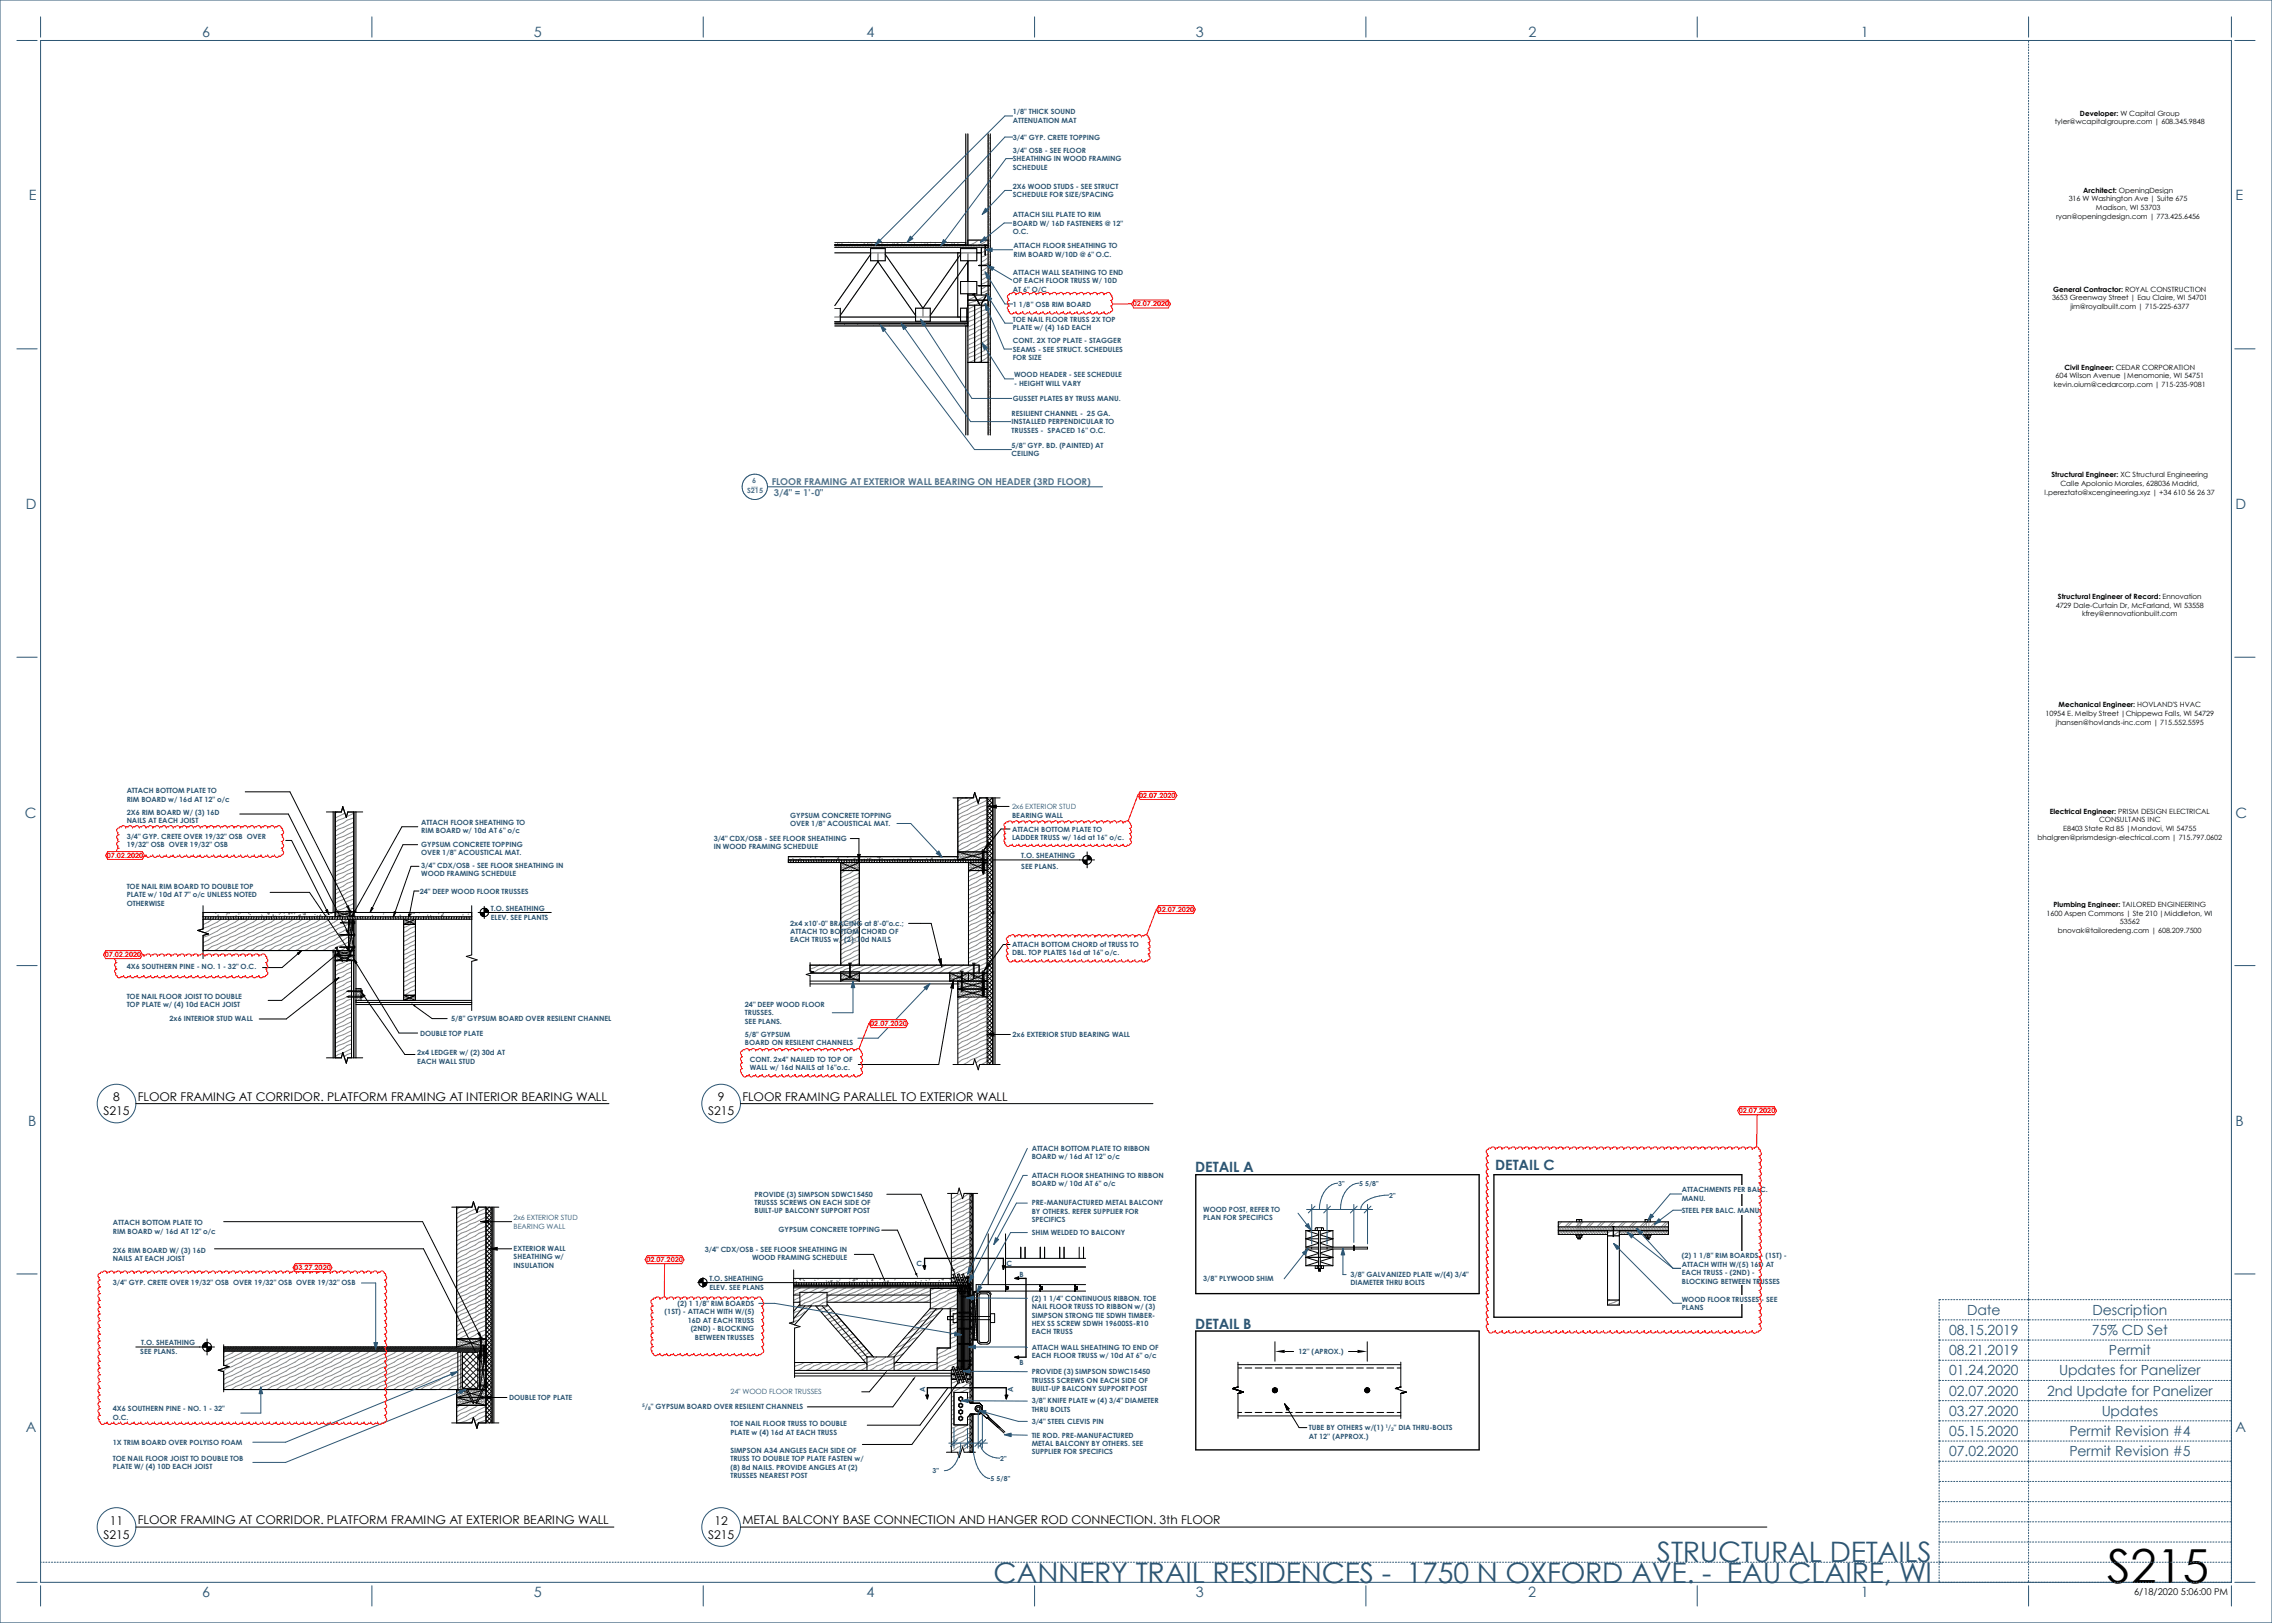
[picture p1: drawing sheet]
<svg xmlns="http://www.w3.org/2000/svg" width="1067mm" height="762mm" viewBox="0 0 1067 762" stroke-linecap="round" stroke-linejoin="round" font-family="sans-serif">
<defs><g id="words">
<text font-size="22" x="989" y="743">S215</text>
<g font-size="13.2" fill="#2c5573">
<text x="778" y="734">STRUCTURAL DETAILS</text>
<text x="467" y="743">CANNERY TRAIL RESIDENCES - 1750 N OXFORD AVE. - EAU CLAIRE, WI</text>
</g>
<g font-size="6.7" fill="#2c5573">
<text x="95" y="17">6</text>
<text x="251" y="17">5</text>
<text x="407" y="17">4</text>
<text x="561" y="17">3</text>
<text x="718" y="17">2</text>
<text x="874" y="17">1</text>
<text x="14" y="94">E</text>
<text x="1050" y="94">E</text>
<text x="12" y="239">D</text>
<text x="1050" y="239">D</text>
<text x="12" y="384">C</text>
<text x="1050" y="384">C</text>
<text x="13" y="529">B</text>
<text x="1050" y="529">B</text>
<text x="561" y="550">DETAIL A</text>
<text x="702" y="549">DETAIL C</text>
<text x="561" y="624">DETAIL B</text>
<text x="12" y="672">A</text>
<text x="1050" y="672">A</text>
<text x="95" y="750">6</text>
<text x="251" y="750">5</text>
<text x="407" y="750">4</text>
<text x="561" y="750">3</text>
<text x="718" y="750">2</text>
<text x="874" y="750">1</text>
</g>
<g font-size="6.6" fill="#2c5573">
<text x="924" y="617">Date</text>
<text x="982" y="617">Description</text>
<text x="915" y="627">08.15.2019</text>
<text x="982" y="627">75% CD Set</text>
<text x="915" y="636">08.21.2019</text>
<text x="990" y="636">Permit</text>
<text x="915" y="646">01.24.2020</text>
<text x="967" y="646">Updates for Panelizer</text>
<text x="915" y="655">02.07.2020</text>
<text x="961" y="655">2nd Update for Panelizer</text>
<text x="915" y="665">03.27.2020</text>
<text x="987" y="665">Updates</text>
<text x="915" y="674">05.15.2020</text>
<text x="972" y="674">Permit Revision #4</text>
<text x="915" y="684">07.02.2020</text>
<text x="972" y="684">Permit Revision #5</text>
</g>
<g font-size="5.6">
<text x="53" y="517">8</text>
<text x="65" y="517">FLOOR FRAMING AT CORRIDOR. PLATFORM FRAMING AT INTERIOR BEARING WALL</text>
<text x="337" y="517">9</text>
<text x="349" y="517">FLOOR FRAMING PARALLEL TO EXTERIOR WALL</text>
<text x="49" y="524">S215</text>
<text x="333" y="524">S215</text>
<text x="52" y="716">11</text>
<text x="65" y="716">FLOOR FRAMING AT CORRIDOR. PLATFORM FRAMING AT EXTERIOR BEARING WALL</text>
<text x="335" y="716">12</text>
<text x="349" y="716">METAL BALCONY BASE CONNECTION AND HANGER ROD CONNECTION. 3th FLOOR</text>
<text x="49" y="722">S215</text>
<text x="333" y="722">S215</text>
</g>
<g font-size="4.4" fill="#4a7395">
<text x="362" y="228">FLOOR FRAMING AT EXTERIOR WALL BEARING ON HEADER (3RD FLOOR)</text>
<text x="363" y="233">3/4&quot; = 1'-0&quot;</text>
</g>
<text font-size="4.4" x="1002" y="749">6/18/2020 5:06:00 PM</text>
<g font-size="3.4" fill="#2c5573">
<text x="476" y="54">1/8&quot; THICK SOUND</text>
<text x="476" y="58">ATTENUATION MAT</text>
<text x="476" y="66">3/4&quot; GYP. CRETE TOPPING</text>
<text x="476" y="72">3/4&quot; OSB</text>
<text x="491" y="72">-</text>
<text x="493" y="72">SEE FLOOR</text>
<text x="476" y="76">SHEATHING IN WOOD FRAMING</text>
<text x="476" y="80">SCHEDULE</text>
<text x="476" y="89">2X6 WOOD STUDS</text>
<text x="505" y="89">-</text>
<text x="507" y="89">SEE STRUCT</text>
<text x="476" y="93">SCHEDULE FOR SIZE/SPACING</text>
<text x="476" y="102">ATTACH SILL PLATE TO RIM</text>
<text x="476" y="106">BOARD W/ 16D FASTENERS @ 12&quot;</text>
<text x="476" y="110">O.C.</text>
<text x="476" y="117">ATTACH FLOOR SHEATHING TO</text>
<text x="476" y="120">RIM BOARD W/10D @ 6&quot; O.C.</text>
<text x="476" y="129">ATTACH WALL SEATHING TO END</text>
<text x="476" y="133">OF EACH FLOOR TRUSS W/ 10D</text>
<text x="476" y="137">AT 6&quot; O/C</text>
<text x="476" y="144">1 1/8</text>
<text x="484" y="144">”</text>
<text x="486" y="144">OSB RIM BOARD</text>
<text x="476" y="151">TOE NAIL FLOOR TRUSS 2X TOP</text>
<text x="476" y="155">PLATE w/ (4) 16D EACH</text>
<text x="476" y="161">CONT. 2X TOP PLATE</text>
<text x="509" y="161">-</text>
<text x="511" y="161">STAGGER</text>
<text x="476" y="165">SEAMS</text>
<text x="487" y="165">-</text>
<text x="490" y="165">SEE STRUCT. SCHEDULES</text>
<text x="476" y="169">FOR SIZE</text>
<text x="476" y="177">WOOD HEADER</text>
<text x="502" y="177">-</text>
<text x="504" y="177">SEE SCHEDULE</text>
<text x="476" y="181">-</text>
<text x="478" y="181">HEIGHT WILL VARY</text>
<text x="476" y="188">GUSSET PLATES BY TRUSS MANU.</text>
<text x="475" y="195">RESILIENT CHANNEL</text>
<text x="507" y="195">-</text>
<text x="510" y="195">25 GA.</text>
<text x="475" y="199">INSTALLED PERPENDICULAR TO</text>
<text x="475" y="203">TRUSSES</text>
<text x="489" y="203">-</text>
<text x="492" y="203">SPACED 16&quot; O.C.</text>
<text x="475" y="210">5/8&quot; GYP. BD. (PAINTED) AT</text>
<text x="475" y="214">CEILING</text>
<text x="353" y="229">---</text>
<text x="59" y="373">ATTACH BOTTOM PLATE TO</text>
<text x="59" y="377">RIM BOARD w/ 16d AT 12&quot; o/c</text>
<text x="59" y="383">2X6 RIM BOARD W/ (3) 16D</text>
<text x="371" y="384">GYPSUM CONCRETE TOPPING</text>
<text x="475" y="380">2x6 EXTERIOR STUD</text>
<text x="475" y="384">BEARING WALL</text>
<text x="59" y="387">NAILS AT EACH JOIST</text>
<text x="198" y="387">ATTACH FLOOR SHEATHING TO</text>
<text x="371" y="388">OVER 1/8&quot; ACOUSTICAL MAT.</text>
<text x="59" y="394">3/4&quot; GYP. CRETE OVER 19/32&quot; OSB OVER</text>
<text x="198" y="391">RIM BOARD w/ 10d AT 6&quot; o/c</text>
<text x="335" y="395">3/4&quot; CDX/OSB - SEE FLOOR SHEATHING</text>
<text x="475" y="390">ATTACH BOTTOM PLATE TO</text>
<text x="475" y="394">LADDER TRUSS w/ 16d at 16&quot; o/c.</text>
<text x="59" y="398">19/32&quot; OSB OVER 19/32&quot; OSB</text>
<text x="198" y="398">GYPSUM CONCRETE TOPPING</text>
<text x="198" y="402">OVER 1/8&quot; ACOUSTICAL MAT.</text>
<text x="335" y="399">IN WOOD FRAMING SCHEDULE</text>
<text x="198" y="407">3/4&quot; CDX/OSB - SEE FLOOR SHEATHING IN</text>
<text x="480" y="403">T.O. SHEATHING</text>
<text x="480" y="408">SEE PLANS.</text>
<text x="198" y="411">WOOD FRAMING SCHEDULE</text>
<text x="59" y="417">TOE NAIL RIM BOARD TO DOUBLE TOP</text>
<text x="197" y="420">24&quot; DEEP WOOD FLOOR TRUSSES</text>
<text x="59" y="421">PLATE w/ 10d AT 7&quot; o/c UNLESS NOTED</text>
<text x="59" y="425">OTHERWISE</text>
<text x="230" y="428">T.O. SHEATHING</text>
<text x="230" y="432">ELEV. SEE PLANTS</text>
<text x="371" y="435">2x4 x10'-0&quot; BRACING at 8'-0&quot;o.c.;</text>
<text x="371" y="439">ATTACH TO BOTTOM CHORD OF</text>
<text x="371" y="442">EACH TRUSS w/ (2)-10d NAILS</text>
<text x="475" y="445">ATTACH BOTTOM CHORD of TRUSS TO</text>
<text x="475" y="449">DBL. TOP PLATES 16d at 16&quot; o/c.</text>
<text x="59" y="455">4X6 SOUTHERN PINE - NO. 1 - 32&quot; O.C.</text>
<text x="59" y="469">TOE NAIL FLOOR JOIST TO DOUBLE</text>
<text x="59" y="473">TOP PLATE w/ (4) 10d EACH JOIST</text>
<text x="350" y="473">24&quot; DEEP WOOD FLOOR</text>
<text x="80" y="480">2x6 INTERIOR STUD WALL</text>
<text x="212" y="480">5/8&quot; GYPSUM BOARD OVER RESILENT CHANNEL</text>
<text x="350" y="477">TRUSSES.</text>
<text x="350" y="481">SEE PLANS.</text>
<text x="197" y="486">DOUBLE TOP PLATE</text>
<text x="350" y="487">5/8&quot; GYPSUM</text>
<text x="350" y="491">BOARD ON RESILENT CHANNELS</text>
<text x="475" y="487">2x6 EXTERIOR STUD BEARING WALL</text>
<text x="196" y="496">2x4 LEDGER w/ (2) 30d AT</text>
<text x="196" y="499">EACH WALL STUD</text>
<text x="352" y="499">CONT. 2x4&quot; NAILED TO TOP OF</text>
<text x="352" y="503">WALL w/ 16d NAILS at 16&quot;o.c.</text>
<text x="484" y="540">ATTACH BOTTOM PLATE TO RIBBON</text>
<text x="484" y="544">BOARD w/ 16d AT 12&quot; o/c</text>
<text x="484" y="553">ATTACH FLOOR SHEATHING TO RIBBON</text>
<text x="484" y="557">BOARD w/ 10d AT 6&quot; o/c</text>
<text x="354" y="562">PROVIDE (3) SIMPSON SDWC15450</text>
<text x="790" y="560">ATTACHMENTS PER BALC.</text>
<text x="790" y="564">MANU.</text>
<text x="354" y="566">TRUSSS SCREWS ON EACH SIDE OF</text>
<text x="354" y="570">BUILT-UP BALCONY SUPPORT POST</text>
<text x="484" y="566">PRE-MANUFACTURED METAL BALCONY</text>
<text x="484" y="570">BY OTHERS. REFER SUPPLIER FOR</text>
<text x="565" y="569">WOOD POST, REFER TO</text>
<text x="790" y="569">STEEL PER BALC. MANU</text>
<text x="53" y="575">ATTACH BOTTOM PLATE TO</text>
<text x="241" y="573">2x6 EXTERIOR STUD</text>
<text x="484" y="574">SPECIFICS</text>
<text x="565" y="573">PLAN FOR SPECIFICS</text>
<text x="53" y="579">RIM BOARD w/ 16d AT 12&quot; o/c</text>
<text x="241" y="577">BEARING WALL</text>
<text x="366" y="579">GYPSUM CONCRETE TOPPING</text>
<text x="484" y="580">SHIM WELDED TO BALCONY</text>
<text x="241" y="587">EXTERIOR WALL</text>
<text x="331" y="588">3/4&quot; CDX/OSB - SEE FLOOR SHEATHING IN</text>
<text x="53" y="588">2X6 RIM BOARD W/ (3) 16D</text>
<text x="53" y="592">NAILS AT EACH JOIST</text>
<text x="241" y="591">SHEATHING w/</text>
<text x="353" y="592">WOOD FRAMING SCHEDULE</text>
<text x="790" y="591">(2) 1 1/8&quot; RIM BOARDS</text>
<text x="827" y="591">-</text>
<text x="829" y="591">(1ST)</text>
<text x="838" y="591">-</text>
<text x="241" y="595">INSULATION</text>
<text x="430" y="594">C</text>
<text x="473" y="594">C</text>
<text x="479" y="600">B</text>
<text x="634" y="600">3/8&quot; GALVANIZED PLATE w/(4) 3/4&quot;</text>
<text x="790" y="595">ATTACH WITH W/(5) 16D AT</text>
<text x="790" y="599">EACH TRUSS -</text>
<text x="812" y="599">(2ND) -</text>
<text x="53" y="603">3/4&quot; GYP. CRETE OVER 19/32&quot; OSB OVER 19/32&quot; OSB OVER 19/32&quot; OSB</text>
<text x="333" y="602">T.O. SHEATHING</text>
<text x="333" y="606">ELEV. SEE PLANS</text>
<text x="565" y="602">3/8&quot; PLYWOOD SHIM</text>
<text x="634" y="604">DIAMETER THRU BOLTS</text>
<text x="790" y="603">BLOCKING BETWEEN TRUSSES</text>
<text x="484" y="611">(2) 1 1/4&quot; CONTINUOUS RIBBON. TOE</text>
<text x="790" y="611">WOOD FLOOR TRUSSES -</text>
<text x="829" y="611">SEE</text>
<text x="312" y="617">(1ST) - ATTACH WITH W/(5)</text>
<text x="318" y="613">(2) 1 1/8&quot; RIM BOARDS</text>
<text x="484" y="615">NAIL FLOOR TRUSS TO RIBBON w/ (3)</text>
<text x="790" y="615">PLANS</text>
<text x="323" y="621">16D AT EACH TRUSS</text>
<text x="484" y="619">SIMPSON STRONG TIE SDWH TIMBER-</text>
<text x="484" y="623">HEX SS SCREW SDWH 19600SS-R10</text>
<text x="324" y="625">(2ND) - BLOCKING</text>
<text x="326" y="629">BETWEEN TRUSSES</text>
<text x="484" y="627">EACH TRUSS</text>
<text x="66" y="636">SEE PLANS.</text>
<text x="66" y="631">T.O. SHEATHING</text>
<text x="484" y="634">ATTACH WALL SHEATHING TO END OF</text>
<text x="610" y="636">12'' (APROX.)</text>
<text x="479" y="641">B</text>
<text x="484" y="638">EACH FLOOR TRUSS w/ 10d AT 6&quot; o/c</text>
<text x="484" y="645">PROVIDE (3) SIMPSON SDWC15450</text>
<text x="434" y="653" transform="rotate(-90 434 653)">A</text>
<text x="476" y="654" transform="rotate(-90 476 654)">A</text>
<text x="484" y="649">TRUSSS SCREWS ON EACH SIDE OF</text>
<text x="484" y="653">BUILT-UP BALCONY SUPPORT POST</text>
<text x="239" y="657">DOUBLE TOP PLATE</text>
<text x="343" y="655">24&quot; WOOD FLOOR TRUSSES</text>
<text x="484" y="659">3/8&quot; KNIFE PLATE w (4) 3/4&quot; DIAMETER</text>
<text x="53" y="663">4X6 SOUTHERN PINE - NO. 1 - 32&quot;</text>
<text x="303" y="662">/ &quot; GYPSUM BOARD OVER RESILENT CHANNELS</text>
<text x="484" y="663">THRU BOLTS</text>
<text x="53" y="667">O.C.</text>
<text x="343" y="670">TOE NAIL FLOOR TRUSS TO DOUBLE</text>
<text x="484" y="668">3/4&quot; STEEL CLEVIS PIN</text>
<text x="615" y="672">TUBE BY OTHERS w/(1) / &quot; DIA THRU-BOLTS</text>
<text x="343" y="674">PLATE w (4) 16d AT EACH TRUSS</text>
<text x="484" y="675">TIE ROD. PRE-MANUFACTURED</text>
<text x="615" y="676">AT 12'' (APPROX.)</text>
<text x="53" y="678">1X TRIM BOARD OVER POLYISO FOAM</text>
<text x="343" y="682">SIMPSON A34 ANGLES EACH SIDE OF</text>
<text x="484" y="679">METAL BALCONY BY OTHERS. SEE</text>
<text x="484" y="683">SUPPLIER FOR SPECIFICS</text>
<text x="53" y="686">TOE NAIL FLOOR JOIST TO DOUBLE TOB</text>
<text x="53" y="690">PLATE W/ (4) 10D EACH JOIST</text>
<text x="343" y="686">TRUSS TO DOUBLE TOP PLATE FASTEN w/</text>
<text x="343" y="690">(8) 8d NAILS. PROVIDE ANGLES AT (2)</text>
<text x="343" y="694">TRUSSES NEAREST POST</text>
</g>
<g font-size="3.4">
<text x="965" y="58">tyler@wcapitalgroupre.com | 608.345.9848</text>
<text x="977" y="54">Developer:</text>
<text x="996" y="54">W Capital Group</text>
<text x="971" y="95">316 W Washington Ave | Suite 675</text>
<text x="978" y="90">Architect:</text>
<text x="995" y="90">OpeningDesign</text>
<text x="984" y="99">Madison, WI 53703</text>
<text x="965" y="103">ryan@openingdesign.com | 773.425.6456</text>
<text x="964" y="137">General Contractor:</text>
<text x="998" y="137">ROYAL CONSTRUCTION</text>
<text x="964" y="141">3653 Greenway Street | Eau Claire, WI 54701</text>
<text x="972" y="145">jim@royalbuilt.com | 715</text>
<text x="1013" y="145">-</text>
<text x="1014" y="145">225</text>
<text x="1019" y="145">-</text>
<text x="1021" y="145">6377</text>
<text x="969" y="174">Civil Engineer:</text>
<text x="993" y="174">CEDAR CORPORATION</text>
<text x="965" y="178">604 Wilson Avenue |Menomonie, WI 54751</text>
<text x="964" y="182">kevin.oium@cedarcorp.com | 715</text>
<text x="1020" y="182">-</text>
<text x="1022" y="182">235</text>
<text x="1027" y="182">-</text>
<text x="1028" y="182">9081</text>
<text x="963" y="224">Structural Engineer:</text>
<text x="996" y="224">XC Structural Engineering</text>
<text x="960" y="232">l.pereztato@xcengineering.xyz | +34 610 56 26 37</text>
<text x="967" y="228">Calle Apolonio Morales, 628036 Madrid,</text>
<text x="966" y="281">Structural Engineer of Record: Ennovation</text>
<text x="965" y="285">4729 Dale</text>
<text x="981" y="285">-</text>
<text x="983" y="285">Curtain Dr, McFarland, WI 53558</text>
<text x="978" y="289">kfrey@ennovationbuilt.com</text>
<text x="967" y="332">Mechanical Engineer: HOVLAND'S HVAC</text>
<text x="960" y="336">10954 E. Melby Street |Chippewa Falls, WI 54729</text>
<text x="965" y="340">jhansen@hovlands-inc.com | 715.552.5595</text>
<text x="962" y="382">Electrical Engineer:</text>
<text x="995" y="382">PRISM DESIGN ELECTRICAL</text>
<text x="986" y="386">CONSULTANS INC</text>
<text x="957" y="394">bhalgren@prismdesign</text>
<text x="969" y="390">E8403 State Rd 85 |Mondovi, WI 54755</text>
<text x="994" y="394">-</text>
<text x="995" y="394">electrical.com | 715.797.0602</text>
<text x="964" y="426">Plumbing Engineer:</text>
<text x="997" y="426">TAILORED ENGINEERING</text>
<text x="961" y="430">1600 Aspen Commons | Ste 210 |Middleton, WI</text>
<text x="995" y="434">53562</text>
<text x="966" y="438">bnovak@tailoredeng.com | 608.209.7500</text>
</g>
<g font-size="3.4" fill="#f00">
<text x="532" y="144">02.07.2020</text>
<text x="535" y="375">02.07.2020</text>
<text x="50" y="403">07.02.2020</text>
<text x="544" y="428">02.07.2020</text>
<text x="49" y="449">07.02.2020</text>
<text x="409" y="482">02.07.2020</text>
<text x="816" y="523">02.07.2020</text>
<text x="303" y="592">02.07.2020</text>
<text x="138" y="596">03.27.2020</text>
</g>
<g font-size="3.4" fill="#4a7395">
<text x="353" y="227">6</text>
<text x="351" y="232">S215</text>
</g>
<g font-size="3.2" fill="#2c5573">
<text x="628" y="557">3&quot;</text>
<text x="638" y="557">5 5/8&quot;</text>
<text x="652" y="562">2&quot;</text>
<text x="470" y="686">2&quot;</text>
<text x="438" y="692">3&quot;</text>
<text x="465" y="695">5 5/8&quot;</text>
</g>
<g font-size="2.3" fill="#2c5573">
<text x="302" y="661">5</text>
<text x="304" y="662">8</text>
<text x="650" y="671">1</text>
<text x="653" y="672">2</text>
</g>
</g></defs>
<g fill="#000">
<path d="M163 437h1v2h-1zM163 425h1v3h-1zM166 427h1v3h-1zM174 426h1v2h-1zM185 428h1v2h-1zM192 429h1v1h-1zM226 428h1v2h-1zM227 426h2v2h-2zM140 446h2v2h-2zM157 447h2v2h-2zM157 459h2v2h-2zM163 445h1v2h-1z"/>
<path d="M166 450h2v2h-2zM170 466h1v2h-1z"/>
</g>
<g fill="#fff">
<path d="M157 451h8v48h-8z"/>
<path d="M157 379h9v49h-9z"/>
<path d="M190 434h5v33h-5z"/>
<path d="M190 432h5v2h-5z"/>
<path d="M190 467h5v3h-5z"/>
<path d="M93 432h71v14h-71z"/>
</g>
<path d="M193 471h2v2h-2z" fill="#000"/>
<g fill="#fff">
<path d="M157 428h9v2h-9z"/>
<path d="M157 446h9v3h-9z"/>
<path d="M157 449h9v2h-9z"/>
<path d="M95 430h126v2h-126z"/>
<path d="M167 464h3v1h-3z"/>
<path d="M167 466h3v2h-3z"/>
<path d="M167 468h3v2h-3z"/>
</g>
<path d="M153 427h1v2h-1z" fill="#000"/>
<g fill="#fff">
<path d="M164 432h2v14h-2z"/>
<path d="M95 428h62v2h-62z"/>
</g>
<g fill="none" stroke="#808080" stroke-width=".47">
<path d="M96 428v1M97 430h.1M100 430h.1M101 429h.1M102 430h.1M103 430h-1M107 429h.1M107 430h-1M108 429h-1M111 430h.1M112 428h.1M112 429h.1"/>
<path d="M113 429h.1M117 429h.1M117 429h1M123 430h.1M125 430h.1M126 429h.1M126 428v1M128 430h.1M128 429v1M129 430h.1M131 429h.1M131 429h1"/>
<path d="M134 429h-1M134 430h.1M136 428l-1 1 1-1M136 429h.1M137 429h.1M138 429h.1M139 430h.1M140 430h1zM142 428h.1M142 429h1M143 429h.1M148 429h.1"/>
<path d="M149 430h.1M151 429v1h-1zM153 430h.1M154 429h.1M155 428v1h1v-1M156 430h-1M156 430h.1M166 430h1M169 430h1M175 430h.1M178 428h1M179 428h.1"/>
<path d="M180 429h.1M184 430h.1M188 430h.1M193 429h.1M194 429h.1M195 429h-1M196 430h.1M197 429h.1M201 430h.1M202 430h.1M206 429h.1M207 430l1-1v1z"/>
<path d="M208 429h.1M211 430h.1M218 430h-1M220 429h.1M221 430h.1"/>
</g>
<g fill="none" stroke="#8c8c8c" stroke-width=".47">
<path d="M161 380h.1M158 381l-1 1M162 382l-5 2M166 399l-9 4M166 397l-9 4M166 394l-9 5M166 392l-9 5M166 390l-9 5M166 388l-9 5M166 386l-9 4M166 384l-9 4M166 382l-9 4"/>
<path d="M166 418l-9 4M166 409l-9 5M166 420l-9 4M166 416l-9 4M166 411l-9 5M166 403l-9 4M166 414l-9 4M166 407l-9 4M166 405l-9 4M166 401l-9 4M95 436l-1 1M95 432h.1"/>
<path d="M96 430l-1 1M97 430l-1 2M98 430l-1 2M99 430l-1 2M100 432l-5 2M100 432h.1M101 430l-1 2M102 430l-1 2M103 430l-1 2M104 432l-9 4M104 432h.1M105 430l-2 2"/>
<path d="M106 430l-1 2M107 430l-1 2M108 432l-12 6M108 432h.1M108 430l-1 2M110 430l-2 2M111 430l-1 2M112 430l-1 2M112 432l-17 8M112 432h.1M113 430l-1 2M115 430l-1 2"/>
<path d="M116 430l-1 2M117 432l-22 11M117 430l-1 2M119 430l-2 2M120 430l-1 2M121 432l-26 12M121 430l-1 2M122 430l-1 2M124 430l-2 2M125 430l-1 2M125 432l-29 14M125 432h.1"/>
<path d="M126 430l-1 2M127 430l-1 2M129 430l-1 2M129 432l-28 14M129 432h.1M130 430l-1 2M131 430l-1 2M133 430l-2 2M133 432l-28 14M133 432h.1M134 430l-1 2M135 430l-1 2"/>
<path d="M136 430l-1 2M138 430l-2 2M138 432l-29 14M138 432h.1M139 430l-1 2M140 430l-1 2M141 430l-1 2M142 432l-29 14M143 430l-2 2M144 430l-1 2M145 430l-1 2M146 432l-28 14"/>
<path d="M146 430l-1 2M148 430l-1 2M149 430l-1 2M150 430l-1 2M150 432l-28 14M150 432h.1M152 430l-2 2M153 430l-1 2M154 430l-1 2M155 432l-29 14M155 432h.1M155 430l-1 2"/>
<path d="M157 430l-2 2M157 430h1M157 429h9M158 428h-1M158 430l-1 2M158 430h.1M159 432l-29 14M159 432h.1M159 428l-1 1 1 1-1 2M160 428l-1 1 1 1-1 2M162 428l-2 1 2 1-1 2M163 428l-1 1 1 1"/>
<path d="M163 426l-5 2M163 430l-1 2M163 430h.1M163 432l-28 14M163 432h.1M163 438l-16 8M164 433h2M164 434h2M164 435h2M164 437h2M164 439h2M164 432v1"/>
<path d="M164 435v1M164 437v1M164 440v1M164 440l-13 6M164 436l-21 10M164 434l-25 12M164 427l-2 1M164 428l-1 1 1 1M164 430l-1 2M164 432l2 1-2 1 2 1-2 2 2 1-2 1 2 2-2 1 2 1-2 1 2 2-2 1M164 432h.1M164 430h.1"/>
<path d="M165 428l-1 1 2 1-2 2M166 432h.1M166 429h.1M166 429v1M166 422l-9 4M166 424l-2 1M166 426l-2 1M166 438h-2M166 434v1M166 436v1M166 439v1M167 430l-1 2"/>
<path d="M168 430l-1 2M169 430l-1 2M171 430l-2 2M172 430l-1 2M173 430l-1 2M174 430l-1 2M176 430l-2 2M177 430l-1 2M178 430l-1 2M179 430l-1 2M181 430l-1 2M182 430l-1 2"/>
<path d="M183 430l-1 2M185 430l-2 2M186 430l-1 2M187 430l-1 2M188 430l-1 2M190 433h5M190 433h.1M190 430l-2 2M190 432l1 1-1 1M190 432h.1M191 430l-1 2M191 432l1 1-1 1"/>
<path d="M191 432h.1M192 430l-1 2M192 432l2 1-2 1M192 432h.1M193 434l-3 1M193 430l-1 2M194 432l1 1-1 1M194 432h.1M195 430l-1 2M195 432h.1M195 439l-5 3M195 435l-5 3"/>
<path d="M195 437l-5 3M195 434h.1M196 430l-1 2M197 430l-1 2M199 430l-2 2M200 430l-1 2M201 430l-1 2M202 430l-1 2M204 430l-2 2M205 430l-1 2M206 430l-1 2M207 430l-1 2"/>
<path d="M209 430l-2 2M210 430l-1 2M211 430l-1 2M212 430l-1 2M214 430l-1 2M215 430l-1 2M216 430l-1 2M218 430l-2 2M219 430l-1 2M220 430l-1 2M221 430l-1 2M221 432h.1"/>
<path d="M157 447h9M157 448h1M157 449h9M157 451h9M157 450l1 1M158 448h8M158 446v1l1 1M159 448l-1 1 1 2M159 451l-2 1M160 446l-1 1 1 1-1 1 1 2M161 446l-1 1 2 1-2 1 2 2h-1M162 446v1l1 1-1 1 1 2"/>
<path d="M163 451l-6 3M164 446l-1 1 1 1-1 1 1 2M164 441h2M164 442h2M164 443h2M164 444h2M164 443v1M164 445v1M164 444l-4 2M164 442l-8 4M164 446h2M164 447l2 1-2 1 2 2h-1"/>
<path d="M165 459l-8 3M165 456l-7 4M165 454l-8 4M165 452l-8 4M166 446v1M166 441v1M166 444v1M166 449v1M195 456l-5 3M195 452l-5 3M195 448l-5 3M195 443l-5 3"/>
<path d="M195 458l-5 3M195 454l-5 3M195 450l-5 2M195 446l-5 2M195 441l-5 3M165 480l-8 3M165 477l-8 4M165 475l-8 4M165 473l-8 4M165 471l-8 4M165 469l-8 4M165 467l-8 4"/>
<path d="M165 465l-8 4M165 463l-8 4M165 461l-8 3M167 468h3M167 465h3M167 465h.1M167 466h3M167 467h3M167 467v1M167 464h.1M168 466l-1 1M168 468l-1 1"/>
<path d="M169 464l-1 1h1M169 466l-1 1 1 1M169 468l-1 2M170 470h-1M170 467h.1M170 464v1M190 468h5M190 468h.1M190 468v1M191 467l1 1-1 2M192 467l2 1-2 2M194 467l1 1-1 2"/>
<path d="M195 467h.1M195 460l-5 3M195 465l-5 2 1 1-1 2M195 467h-1M195 463l-5 2M195 469v1M163 498h-1M165 494l-3 2M165 492l-8 4M165 490l-8 4M165 488l-8 4M165 486l-8 4"/>
<path d="M165 484l-8 4M165 482l-8 4M165 497h.1"/>
</g>
<g fill="none" stroke="#000" stroke-width=".47">
<path d="M115 372h21l28 56M161 379l-1 2h-7M161 379l2 5M113 382h22l25 48v2M134 395h3l17 34M156 381v47M157 381v49l7-1M163 381v3M166 381v49M167 381v47M170 381h-7v3M196 397h-7l-15 31"/>
<path d="M196 388h-7l-24 42M127 419h18l8 11M197 407h-4l-8 23M197 418h-3l-2 12M93 437l5 1M95 428h59M95 425v11l-2 1M95 430h126M95 432h126M97 430v2M98 430v2M98 438l-3 1v11"/>
<path d="M99 430v2M100 430v2M101 430v2M102 430v2M104 430v2M105 430v2M106 430v2M107 430v2M108 430v2M110 430v2M111 430v2M112 430v2"/>
<path d="M113 430v2M114 430v2M116 430v2M117 430v2M118 430v2M119 430v2M120 430v2M122 430v2M123 430v2M124 430v2M125 430v2M126 430v2"/>
<path d="M128 430v2M129 430v2M130 430v2M131 430v2M132 430v2M133 430v2M135 430v2M136 430v2M137 430v2M138 430v2M139 430v2M141 430v2"/>
<path d="M142 430v2M143 430v2M144 430v2M145 430v2M147 430v2M148 430v2M149 430v2M150 430v2M151 430v2M152 430v2M153 427h1v2zM154 430v2"/>
<path d="M154 432l10 15M154 428h3M155 430v2M156 430v2M157 430v2M158 430v2M160 432l4 7M161 430v2M162 430v2M163 437l1 2zM163 426l1-1v3zM163 430v2"/>
<path d="M164 428h1M164 432v14v-1M164 428v2M164 433v1v-1M164 434l1 5v-2M164 428h2h-9l7 2M164 428v5M165 430h1M165 433v4l1-4M165 430h.1M165 432v1M166 430v3"/>
<path d="M166 433v2M166 433v-1v33M166 428h55M166 427l1 1-2 2zM166 433h-6h6M166 439h-7h7M166 433v1M166 438v1M167 433v1M167 438v1M167 430v2M167 432v33"/>
<path d="M168 430v2M169 430v2M170 430v2M172 430v2M173 430v2M174 430v2M174 426h1l-1 2zM175 430v2M176 430v2M177 430v2M179 430v2M180 430v2"/>
<path d="M181 430v2M182 430v2M183 430v2M185 430v2M185 428h1l-1 2zM186 430v2M187 430v2M188 430v2M189 430v2M190 432l5 2h-5l5-2v38l-5-3h5l-5 3zM191 430v2M192 432h.1"/>
<path d="M192 430l1-1h-1v3M193 430v2M194 430v2M195 430v2M196 430v2M198 430v2M199 430v2M200 430v2M201 430v2M202 430v2M204 430v2M205 430v2"/>
<path d="M206 430v2M207 430v2M208 430v2M210 430v2M211 430v2M212 430v2M213 430v2M214 430v2M216 430v2M217 430v2M218 430v2M219 430v2"/>
<path d="M220 430v2M221 425v23l-2 1 5 2h-3v23M224 428h35M225 428l1 1M226 429l1 1M227 430h.1M227 426l2 2M227 426v5M227 426l-1 1-1 1M229 428h.1M229 428v2h-2M95 446h71"/>
<path d="M140 448l2-2-2 2zM142 446l-10 8h-9M156 446v51M157 448l2-1-1 2zM157 449h9M157 449h3M158 445l3 6-3-6M158 445h-1M158 447l-1-1v51M159 445h-1M159 447l5 1M159 447l-27 23h-6"/>
<path d="M159 448l-2 1M159 459l-25 19h-12M160 450l-3 1h9l-3-1M160 449l3 1M163 445l1 2zM163 449l-3 1M164 445l1-6 1 6M164 448l2 1M165 447l-5 1M165 451v46M165 445l-2 6 3-6M166 445v1"/>
<path d="M166 450l2 2h-1zM166 450l21 35h9M166 446l-1 1M166 449h-2M166 445h-7h7M166 444v1M167 444v1M157 460l2-1-1 2zM166 466v2M166 468v29M167 470h54M167 466v2"/>
<path d="M167 468v29M167 471h54M167 464h3v1M167 472h54M170 466v2M170 468v2M170 466l1 2zM170 466l20 29h5M170 465h-7l7 1M170 468h-7h7M170 465v1M170 467v1"/>
<path d="M195 472l8 6h7M161 494l-1 3h-7M161 494l2 5M163 497v2M170 497h-7v2"/>
</g>
<path d="M370 404h94v1h-94z" fill="#fff"/>
<path d="M464 378h4v1h-4zM462 396h3v3h-3zM403 401h1v4h-1zM441 450h1v4h-1zM462 452h3v4h-3zM446 460h2v4h-2zM464 485h3v1h-3z" fill="#000"/>
<g fill="#fff">
<path d="M450 400h14v4h-14z"/>
<path d="M455 405h9v4h-9z"/>
<path d="M395 405h8v55h-8z"/>
<path d="M446 457h18v4h-18z"/>
<path d="M450 461h14v3h-14z"/>
<path d="M450 464h14v4h-14z"/>
<path d="M395 409h8v44h-8z"/>
<path d="M450 372h14v28h-14z"/>
<path d="M455 409h9v48h-9z"/>
<path d="M380 453h80v4h-80z"/>
<path d="M450 468h14v34h-14z"/>
</g>
<path d="M509 404h1v2h-1zM510 402h2v2h-2z" fill="#000"/>
<path d="M370 402h80v2h-80z" fill="#fff"/>
<g fill="none" stroke="#808080" stroke-width=".47">
<path d="M372 403h.1M376 403h-1M377 404h-1M378 402h.1M381 402v1M383 403h.1M386 402h-1M386 402h.1M392 402h1M394 403h-1zM396 404h.1M398 402v1"/>
<path d="M401 404v-1v1M402 403h-1M406 403h.1M407 402h.1M407 403h1M408 403h.1M409 403h.1M412 403h.1M413 403v-1v1zM413 402h1M414 403h.1M419 403h1"/>
<path d="M422 403h.1M422 403v1M425 404h.1M427 403h.1M428 402h.1M428 404l-1-1h1v1M431 404h.1M432 402h1M435 403h.1M437 404l1-1v1zM442 402h-1M448 403h.1"/>
<path d="M449 403h.1"/>
</g>
<g fill="none" stroke="#8c8c8c" stroke-width=".47">
<path d="M452 375l-2 1M457 375l-7 3M458 372h.1M458 374h-1M459 376l-9 4M461 375h-1M464 380l-14 7M464 378l-14 7M464 376l-14 7M450 400h.1M451 400l-1 1 1 1-1 2 1 1M454 400l-1 1 1 1-1 2 1 1"/>
<path d="M455 400l-1 1 1 1-1 2 1 1M456 400l-1 1 1 1-1 2 1 1-1 1 1 1-1 2M457 400l-1 1 2 1-2 2 2 1-2 1 2 1-1 2M459 400l-1 1 1 1-1 2 1 1-1 1 1 1-1 2M460 400l-1 1 1 1-1 2 1 1-1 1 1 1-1 2M461 400l-1 1 1 1M463 400l-1 1M463 397l-6 3M464 395l-12 5-1 1 2 1-2 2 2 1M464 392l-14 7M464 391l-14 6M464 388l-14 7"/>
<path d="M464 386l-14 7M464 384l-14 7M464 382l-14 7M464 399l-3 1M370 404l1 1M372 404l1 1M373 404l1 1M374 404l1 1M375 404l1 1M377 404l1 1M378 404l1 1M379 404l1 1"/>
<path d="M380 404l1 1M382 404l1 1M383 404l1 1M384 404l1 1M386 404v1M387 404l1 1M388 404l1 1M389 404l1 1M391 404l1 1M392 404l1 1M393 404l1 1M394 404l2 1-1 1"/>
<path d="M395 406h8M395 407h8M395 407h1l-1 1M396 404l1 1-1 1 1 1-1 2M397 409l-2 1M397 404l1 1-1 1 1 1-1 2M398 404l1 1-1 1 1 1-1 2M399 404l2 1-2 1 2 1-2 2M401 404l1 1-1 1 1 1-1 2M401 409l-6 3M402 404l1 1-1 1 1 1-1 2M403 414l-6 3-2 2"/>
<path d="M403 418l-6 3-2 2M403 416l-8 5M403 412l-8 4M403 410l-6 3-2 1M403 406h.1M403 408v1M403 404l1 1M405 404l1 1M406 404l1 1M407 404l1 1M408 404l1 1M410 404l1 1"/>
<path d="M411 404l1 1M412 404l1 1M413 404l1 1M415 404l1 1M416 404l1 1M417 404l1 1M419 404v1M420 404l1 1M421 404l1 1M422 404l1 1M424 404l1 1M425 404l1 1"/>
<path d="M426 404l1 1M427 404l1 1M429 404l1 1M430 404l1 1M431 404l1 1M433 404v1M434 404l1 1M435 404l1 1M436 404l1 1M438 404l1 1M439 404l1 1M440 404l1 1"/>
<path d="M441 404l1 1M443 404l1 1M444 404l1 1M445 404l1 1M446 404l1 1M448 404l1 1M449 404l1 1M450 402v1M450 401h11M450 402h11M450 404h11M455 406h6"/>
<path d="M455 407h6M455 407v1M456 409l-1 1M460 409l-5 3M461 402l-1 2 2 1-2 1 1 1M461 408l-1 1M462 404l1 1-1 1M462 406h2M462 407h2M462 406l1 1-1 1M462 401l1 1-1 1M462 401h2"/>
<path d="M462 402h2M462 404h2M464 418l-9 4M464 416l-4 1-5 3M464 414l-9 4M464 412l-4 1-5 3M464 409l-9 5M464 405l-1 1 1 1M464 408l-1 1M464 403l-1 1h1M464 400l-1 1 1 1M403 440l-8 4"/>
<path d="M403 435l-8 5M403 427l-8 4M403 423l-8 4M403 437l-8 5M403 433l-8 5M403 431l-8 4M403 429l-8 4M403 425l-8 4M403 420l-8 5M464 429l-9 4M464 439l-9 4M464 437l-9 4"/>
<path d="M464 435l-9 4M464 433l-9 4M464 426l-9 5M464 431l-9 4M464 424l-4 2-5 3M464 422l-9 5M464 420l-4 1-5 4M381 453h-1M385 453l-5 2M389 453l-7 4M393 453l-7 4M395 457h-1"/>
<path d="M395 458h8M395 459h8M395 457h8M395 457l1 1-1 1M395 460h.1M395 456h.1M396 456v1l1 1-1 1v1M397 456v1l1 1-1 1v1M399 456l-1 1 1 1-1 1 1 1M400 456l-1 1 2 1-2 1 1 1M401 456v1l1 1-1 1v1M403 456l-1 1 1 1-1 1v1"/>
<path d="M403 452l-8 4M403 450l-13 7M403 448l-8 4M403 446l-8 4M403 444l-8 4M403 442l-8 4M403 457h.1M403 459v1M406 453l-6 3M410 453l-7 3M414 453l-7 4M419 453l-8 4"/>
<path d="M423 453l-8 4M427 453l-7 4M431 453l-7 4M436 453l-8 4M440 453l-8 4M444 453l-7 4M446 458h.1M446 458h15M446 459h15M446 457l2 1-2 1 2 2M448 457l1 1-1 1 1 2M448 453l-7 4"/>
<path d="M449 457l1 1-1 1 1 2M450 457l1 1-1 1 1 2-1 1 1 1-1 1 1 2-1 1 1 1M451 457l2 1-2 1 2 2-2 1 2 1-2 1M453 453l-8 4M453 457l1 1-1 1 1 2-1 1 1 1-1 1 1 2-1 1 1 1M454 457l1 1-1 1 1 2-1 1 1 1-1 1 1 2-1 1 1 1M455 457l1 1-1 1 1 2M456 457l2 1-2 1 2 2-2 1 2 1-2 1 2 2-2 1 2 1M459 457l1 1-1 1 1 2-1 1 1 1-1 1 1 2-1 1 1 1-10 6M460 457l1 1M461 458l-1 1 1 2M462 460l1 1-1 1"/>
<path d="M462 457l1 1-1 1M462 458h2M462 459h2M463 454l-5 3 1 1-1 1 1 2-1 1 1 1-1 1 1 2-1 1 1 1M463 457l1 1M464 452l-11 5M464 450l-15 7M464 441l-9 5M464 443l-9 5M464 446l-9 4M464 456l-2 1M464 447l-9 5"/>
<path d="M464 459h-1l1 1M446 460v1M450 462h11M450 463h11M450 463v1M450 466h11M450 467h11M450 465v1M450 468h.1M451 464l2 2-2 1 1 1M451 468l-1 1M451 464h.1"/>
<path d="M456 468l-6 3M456 461h.1M456 461l-1 1 1 1-1 1 1 2-1 1 1 1M461 461l-1 1 1 1M461 463l-1 1 1 2M461 466l-1 1 1 1M462 467l1 1M462 462h2M462 463h2M462 462l1 1-1 1M462 465l1 1-1 1M462 466h2"/>
<path d="M462 467h2M464 461l-1 1 1 1M464 464h-1l1 1M464 466l-1 1 1 1M464 479l-14 7M464 477l-14 7M464 475l-14 7M464 473l-14 7M464 471l-14 7M464 469l-14 7M457 500h.1M464 498l-3 2"/>
<path d="M464 496l-6 3M464 494l-12 6M464 492l-14 7M464 490l-14 7M464 488l-14 7M464 486l-14 7M464 484l-14 6M464 481l-14 7M460 500l-1 1"/>
</g>
<g fill="none" stroke="#000" stroke-width=".47">
<path d="M447 375h10l1-3 1 5 1-2h10M450 375v30M464 375v125M464 377l2-2v125M464 379l2 2M464 377l2 2M464 375l2 2M464 379l4-1v1zM464 379h10M465 375h1M466 377l-2 2M466 378l-2 3"/>
<path d="M467 375v125M399 394h4v59M461 400h1M461 399h1M461 400l1 10M462 400v10M464 399l2 2M464 397l2 2M464 395l2 2M464 393l2 2M464 391l2 2M464 389l2 2"/>
<path d="M464 387l2 2M464 385l2 2M464 383l2 2M464 381l2 2M464 396h1l-3 3zM466 380l-2 3M466 382l-2 3M466 384l-2 3M466 386l-2 3M466 388l-2 3M466 390l-2 3M466 392l-2 3"/>
<path d="M466 394l-2 3M466 396l-2 3M466 398l-2 3M474 389h-4l-8 10M510 400v7M370 404h94l-14-4h14l-14 4M371 404v1M373 404v1M374 404v1M375 404v1M376 404v1M377 404v1"/>
<path d="M379 404v1M380 404v1M381 404v1M382 404v1M383 404v1M384 404v1M386 404v1M387 404v1M388 404v1M389 404v1M390 404v1M392 404v1"/>
<path d="M393 404v1M394 404v1M395 404v1M396 404v1M398 404v1M399 404v1M400 404v1M401 404v1M402 404v1M403 401h1l-1 4zM403 405l-8 4h8l-8-4v48M405 404v1"/>
<path d="M406 404v1M407 404v1M408 404v1M409 404v1M411 404v1M412 404v1M413 404v1M414 404v1M415 404v1M417 404v1M418 404v1M419 404v1"/>
<path d="M420 404v1M421 404v1M423 404v1M424 404v1M425 404v1M426 404v1M427 404v1M428 404v1M430 404v1M431 404v1M432 404v1M433 404v1"/>
<path d="M434 404v1M436 404v1M437 404v1M438 404v1M439 404v1M440 404v1M442 404v1M443 404v1M444 404v1M445 404v1M446 404v1M448 404v1"/>
<path d="M449 404v1M450 402h-80v3h94l-9 4h9M451 404v1M452 404v1M453 404v1M455 404v1M456 404v1M457 404v1M458 404v1M459 404v1M461 404v1M461 403h.1"/>
<path d="M461 409h.1M461 403l1 1M461 409h1M461 403v1M461 409l1 1M461 404h.1M461 405h.1M461 404l1 1M461 405v1M461 406h.1M461 406v1M461 407h.1"/>
<path d="M461 407v1M461 408h.1M461 408v1M461 404h1M461 405l1 1M461 406h1M461 406l1 1M461 407h1M461 407l1 1M461 408h1M461 408l1 1M462 404v1"/>
<path d="M462 405h.1M462 403v1M462 410h.1M462 404h.1M462 406h.1M462 406v1M462 407h.1M462 407v1M462 408h.1M462 408v1M462 409h.1M463 404v1"/>
<path d="M464 409l-9-4v48M464 418l2 3M464 417l2 2M464 415l2 2M464 413l2 2M464 411l2 2M464 409l2 2M464 407l2 2M464 405l2 2M464 403l2 2M464 401l2 2M465 404h49"/>
<path d="M466 400l-2 3M466 402l-2 3M466 404l-2 3M466 406l-2 3M466 408l-2 3M466 410l-2 3M466 412l-2 3M466 414l-2 3M466 416l-2 3M466 418l-2 3M509 404v1l1 1M510 402h1"/>
<path d="M511 402a2.1 2.1 0 0 0-3 1 2.1 2.1 0 0 0 2 3 2.1 2.1 0 0 0 2-3M511 402h1M512 402v1M512 403h.1M512 403v1M427 434h10l5 20M464 438l2 3M464 436l2 3M464 434l2 3M464 432l2 3M464 430l2 3M464 428l2 3"/>
<path d="M464 426l2 3M464 424l2 3M464 422l2 3M464 420l2 3M466 420l-2 3M466 422l-2 3M466 424l-2 3M466 426l-2 3M466 428l-2 3M466 430l-2 3M466 432l-2 3M466 434l-2 3"/>
<path d="M466 436l-2 3M466 438l-2 3M380 452v4h2l-3 2h1v5M380 453h80v4M381 457h83l-9 4M395 457l8 4v-5h-8v5l8-4M395 460h8M398 452h2M398 453h2M399 453v6v-6M441 450h1v4zM451 456h1"/>
<path d="M451 456l1 10v-10M455 457v4M455 457l-9 4v-4l9 4M455 457l9 4M457 452h1M457 453h1M457 453v6v-6M461 456h1M461 456l1 12v-1M462 456v11M464 458l2 3M464 456l2 3"/>
<path d="M464 454l2 3M464 452l2 3M464 450l2 3M464 448l2 3M464 446l2 3M464 444l2 3M464 442l2 3M464 440l2 3M464 452l1 1-3 3zM466 440l-2 3M466 442l-2 3M466 444l-2 3"/>
<path d="M466 446l-2 3M466 448l-2 3M466 450l-2 3M466 452l-2 3M466 454l-2 3M466 456l-2 3M466 458l-2 3M474 443h-3l-9 13M380 461h84M380 462h70M448 460l-2 4h2v-4l-7 40h-38M450 464h14"/>
<path d="M450 464l14 4M461 462h.1M461 466h.1M461 462v1M461 460v1M461 466l1 1M461 461h.1M461 461v1M461 462l1 1M461 463h.1M461 463v1M461 464l1 1"/>
<path d="M461 464v1M461 465h.1M461 465v1M461 466h1M461 461h1M461 461l1 1M461 462h1M461 463h1M461 463l1 1M461 464h1M461 465h1M461 465l1 1"/>
<path d="M462 461h.1M462 461v1M462 462h.1M462 463h.1M462 463v1M462 464h.1M462 464v1M462 465h.1M462 465v1M462 466h.1M462 467h.1M464 464l-14-3v39"/>
<path d="M464 464l-14 4h14M464 461l-14 3M464 478l2 3M464 476l2 3M464 474l2 3M464 472l2 3M464 470l2 3M464 468l2 3M464 466l2 3M464 464l2 3M464 462l2 3M464 460l2 3"/>
<path d="M466 460l-2 3M466 462l-2 3M466 464l-2 3M466 466l-2 3M466 468l-2 3M466 470l-2 3M466 472l-2 3M466 474l-2 2M466 476l-2 2M466 478l-2 2M466 480l-2 2M447 500h10l1-3 1 5 1-2h10"/>
<path d="M464 486h3M464 498l1 2M464 496l2 3M464 494l2 3M464 492l2 3M464 490l2 3M464 488l2 3M464 486l2 3M464 484l2 3M464 482l2 3M464 480l2 3M466 482l-2 2"/>
<path d="M466 484l-2 2M466 486l-2 2M466 488l-2 2M466 490l-2 2M466 492l-2 2M466 494l-2 2M466 496l-2 2M466 498l-2 2M467 485l-3 1h10"/>
</g>
<path d="M226 573h3v1h-3zM230 586h3v1h-3zM95 630h2v2h-2zM97 632h2v2h-2zM227 655h4v2h-4z" fill="#000"/>
<g fill="#fff">
<path d="M102 634h123v18h-123z"/>
<path d="M214 564h14v107h-14z"/>
</g>
<path d="M224 637h2v2h-2zM224 626h2v2h-2z" fill="#000"/>
<g fill="#fff">
<path d="M105 629h123v31h-123z"/>
<path d="M217 635h7v17h-7z"/>
</g>
<g fill="none" stroke="#8c8c8c" stroke-width=".47">
<path d="M216 567l-2 1M220 567l-6 3M223 566h-1M223 567l-9 5M227 574l-13 6M228 580l-14 7M228 578l-14 7M228 575l-14 7M228 571l-14 7M228 569l-14 7M228 567l-14 7M228 599l-3 1-11 6"/>
<path d="M228 595l-3 1-11 6M228 597l-14 7M228 592l-14 7M228 590l-14 7M228 588l-14 7M228 586l-14 7M228 584l-14 7M228 582l-14 7M228 616l-14 7M228 612l-3 1-11 6M228 607l-3 2-11 5M228 603l-3 1-11 6"/>
<path d="M228 618l-14 7M228 614l-14 7M228 609l-14 7M228 601l-14 7M228 605l-14 7M105 633h123M105 634h123M106 632v1l-1 1M106 634l-1 1M107 632v1l-1 1M108 632l1 1-2 1h1M110 632v1l-1 1"/>
<path d="M111 632v1l-1 1-5 3M112 632l-1 2M113 632l1 1-2 1h1M114 634l-9 5M115 632v1l-1 1M116 632v1l-1 1M117 632v1l-1 1h1M118 632l1 1-2 1h1M119 634l-13 7M120 632v1l-1 1M121 632v1l-1 1M122 632l1 1-2 1h1"/>
<path d="M123 634l-19 10M123 632l1 1-1 1M125 632v1l-1 1M126 632v1l-1 1M127 634l-22 12M127 632l1 1-2 1h1M129 632v1l-1 1M130 632v1l-1 1M131 632v1l-1 1M131 634l-26 14M132 632l1 1-2 1h1M134 632v1l-1 1"/>
<path d="M135 632v1l-1 1M136 632v1l-1 1h1l-2 1-29 15M137 632l1 1-2 1h1M139 632v1l-1 1M140 634l-35 18M140 632v1l-1 1M141 632l1 1-2 1h1M143 632v1l-1 1M144 632v1l-1 1M144 634l-35 18M145 632v1l-1 1M146 632l1 1-2 1h1"/>
<path d="M148 632v1l-1 1M148 634l-35 18M149 632v1l-1 1M150 632v1l-1 1h1M151 632l1 1-2 1h1M153 634l-36 18M153 632v1l-1 1M154 632v1l-1 1M155 632l1 1-2 1h1M157 632v1l-1 1M157 634l-36 18M158 632v1l-1 1"/>
<path d="M159 632v1l-1 1M160 632l1 1-2 1h1M162 632v1l-1 1-1 1-35 17M163 632v1l-1 1M164 632v1l-1 1M165 634l-35 18M165 632l1 1-2 1h1M167 632v1l-1 1M168 632v1l-1 1M169 632l1 1-2 1h1M170 634l-36 18M170 632l1 1-1 1"/>
<path d="M172 632v1l-1 1M173 632v1l-1 1M174 634l-36 18M174 632l1 1-2 1h1M176 632v1l-1 1M177 632v1l-1 1M178 634l-36 18M178 632v1l-1 1M179 632l1 1-2 1h1M181 632v1l-1 1M182 632v1l-1 1M182 634l-35 18"/>
<path d="M183 632v1l-1 1h1M184 632l1 1-2 1h1M186 632v1l-1 1M187 632v1l-1 1-1 1-34 17M188 632l1 1-2 1h1M190 632v1l-1 1M191 634l-36 18M191 632v1l-1 1M192 632v1l-1 1M193 632v2M195 632l-1 2M195 634l-36 18"/>
<path d="M196 632l-1 2M197 632l-1 2M198 632v2M200 632l-1 2-1 1-34 17M201 632l-1 2M202 632l1 1-2 1h1M203 634l-35 18M203 632l1 1-1 1M205 632v1l-1 1M206 632v1l-1 1M207 632l1 1-2 1h1M208 634l-36 18"/>
<path d="M209 632v1l-1 1M210 632v1l-1 1M211 632v1l-1 1M212 632l1 1-2 1h1l-1 1-35 17M214 632v1l-1 1M214 629h14M214 630h14M214 631h14M214 629l1 1-1 1M214 632l1 1-1 1M216 629h-1l1 1-1 1 1 2-1 1h1M216 634l-36 18"/>
<path d="M217 629h-1l2 1-2 1 2 2-2 1h1M217 638l-28 14M217 636l-32 16M218 629l1 1-1 1 1 2-1 1M219 629l1 1-1 1 1 2-1 1M220 634l-1 1M221 629h-1l2 1-2 1 2 2-2 1h1M222 629l1 1-1 1 1 2-1 1M223 629l1 1-1 1 1 2-1 1M224 629l1 1-1 1 1 2-1 2M225 638l-1 1M225 638h.1"/>
<path d="M225 637h3M225 638h3M225 639h3M225 636l-1 1M226 628l-2 1M226 629h-1l2 1-2 1 2 2-2 1 2 1-2 2 2 1-2 1 2 1-2 2 2 1-2 1 2 1-2 2 2 1-2 1 2 1-2 2 2 1-2 1 2 2-2 1 2 1-2 1 1 1M227 629l1 1-1 1 1 2-1 1 1 1-1 2 1 1-1 1 1 1-1 2 1 1-1 1 1 1-1 2 1 1-1 1 1 1-1 2 1 1-1 1 1 2h-1M228 629h.1M228 635h-3M228 631v1M228 634h.1M228 636v1"/>
<path d="M228 639h.1M228 624l-8 5M228 622l-13 7M228 620l-14 7M228 626l-2 2M214 653h14M214 654h14M214 656h14M214 657h14M214 658h14M214 659h14M214 655l1 1h-1"/>
<path d="M214 657l1 1-1 1M215 652v1l-1 1M216 660l-2 1M216 652v1l-1 1 1 2-1 1 1 1-1 1 1 1M217 652l1 1-2 1 2 2-2 1 2 1-2 1 1 1M217 651l-3 1M217 649l-7 3M217 646l-11 6M217 645l-15 7M217 642l-20 10M217 640l-24 12M218 652l1 1-1 1 1 2-1 1 1 1-1 1v1"/>
<path d="M219 652h.1M220 652v1l-1 1 1 2-1 1 1 1-1 1v1M220 660l-6 3M221 652l1 1-2 1 2 2-2 1 2 1-2 1 1 1M222 652l1 1-1 1 1 2-1 1 1 1-1 1v1M223 652l1 1-1 1 1 2-1 1 1 1-1 1v1M224 652h-1M224 660l-10 5M225 652v1l-1 1 1 2-1 1 1 1-1 1 1 1M225 640h3M225 642h3M225 644h3"/>
<path d="M225 645h3M225 648h3M225 649h3M225 652h3M225 645v1M225 651h-1M225 642l-1 1M225 649l-1 1M225 645h-1M225 641h-1M227 656v1l1 1-1 1v1M228 643h-3"/>
<path d="M228 647h-4M228 650l-3 1M228 641v1M228 644h.1M228 646v1M228 649h.1M228 651v1M228 654v1M228 657h.1M228 659v1M222 668h-2M225 668l-2 1"/>
<path d="M228 667l-3 1M228 664l-5 3M228 662l-12 6M228 660l-14 7"/>
</g>
<g fill="none" stroke="#191919" stroke-width=".47">
<path d="M217 639l7 8M217 636l7 8M219 635l5 6M220 635l-3 3M222 635l2 3M223 635l-6 6M224 636l-7 8M224 639l-7 7M217 651l1 1M217 648l4 4M217 645l7 7M217 642l7 8"/>
<path d="M224 642l-7 7M224 645l-6 7M224 648l-3 4M224 651v1"/>
</g>
<g fill="none" stroke="#000" stroke-width=".47">
<path d="M105 574h93l28 54M212 567h10v-3l2 5 1-2h9M214 567v65l12-3M226 574l3-1v1zM226 574h14M228 567v101M228 577l3 3-3 2M228 579l3 3-3 2M228 575l3 3M228 573l3 3M228 571l3 3M228 569l3 3"/>
<path d="M228 567l3 3M230 567l-2 1M230 567l1 1M231 567v101M231 568l-3 2M231 570l-3 2M231 572l-3 2M231 574l-3 2M231 576l-3 2M231 578l-3 2M232 567v101M101 586h98l24 49"/>
<path d="M228 581l3 3-3 2M228 599l3 2M228 597l3 2M228 595l3 2M228 593l3 2M228 591l3 2M228 589l3 2M228 587l3 2M228 585l3 2M228 583l3 2M230 586h3v1zM230 586h10"/>
<path d="M231 586l-3 2M231 588l-3 2M231 590l-3 2M231 592l-3 2M231 594l-3 2M231 596l-3 2M231 598l-3 2M231 600l-3 2M228 615l3 2-3 3M228 617l3 2-3 3M228 619l3 2-3 3M228 613l3 2"/>
<path d="M228 611l3 2M228 609l3 2M228 607l3 2M228 605l3 2M228 603l3 2M228 601l3 2M231 602l-3 2M231 604l-3 2M231 606l-3 2M231 608l-3 2M231 610l-3 2M231 612l-3 2"/>
<path d="M231 614l-3 2M231 616l-3 2M64 632h37M96 631l-1 1M96 631a2.1 2.1 0 0 1 3 1M96 631a2.1 2.1 0 0 0-1 2 2.1 2.1 0 0 0 3 1M97 629v7M97 630l-1 1M98 634l-1 1M99 632v1l-1 1M99 632l-1 2M105 631v10l3 1-6 1 3 1v9"/>
<path d="M105 634h123v2M105 634h123M105 633h123M217 635h7v17h-7zM224 637h4M224 636h4M224 638l2 1M224 637h1l1 2M224 637l2 2M224 626h1l1 2zM225 639v13l1-1M225 628h1"/>
<path d="M226 628l-1 10M226 637l1 6M226 632h2h-123M226 629h2h-14l12 3M226 628v8M227 632h1M227 637v4v-4M227 632v4M228 637l-1 2M228 639l3 2M228 637l3 2M228 635l3 2"/>
<path d="M228 633l3 2M228 631l3 2M228 629l3 2M228 627l3 2M228 625l3 2M228 623l3 2M228 621l3 2M228 636v1M229 636v1M231 623l-3 3M231 625l-3 3M231 627l-3 3"/>
<path d="M231 629l-3 3M231 631l-3 3M231 633l-3 3M231 635l-3 3M231 637l-3 3M231 639l-3 3M105 652h123M214 656h7M214 656l8 2M215 652v-17h1v17M217 650h.1M217 649h.1"/>
<path d="M219 652l3 6M220 654l-6-2v16M220 655l-6 1M220 654l5 1M221 656h4M221 658l-7 2h14M222 658v1v-1M222 658l6 2M224 657l-2 1M224 651h4M224 650h4M224 644h4"/>
<path d="M224 643h4M225 656h13M226 655l2 1-3 1M226 653l-5 1M227 644l-1 6M227 644l1 6M227 640v3M228 649h1v2M228 649h1M228 649l-4 10 4-10v2M228 651v1M228 649l3 2-3 3"/>
<path d="M228 657l3 2-3 3M228 659l3 2M228 655l3 2M228 653l3 2M228 651l3 2M228 647l3 2M228 645l3 2M228 643l3 2M228 641l3 2M228 652l-1 1M228 643v1M229 643v1"/>
<path d="M231 657l-4-1 4-1-3 3M231 641l-3 3M231 643l-3 3M231 645l-3 3M231 647l-3 3M231 649l-3 3M231 653l-3 3M231 657l-3 3M212 668h10v-2l2 5 1-3h9M228 667l2 1 1-1M228 665l3 2M228 663l3 2"/>
<path d="M228 661l3 2M231 661l-3 3M231 663l-3 3M231 665l-3 3"/>
</g>
<g fill="#fff">
<path d="M373 600h86v29h-86z"/>
<path d="M447 558h8v42h-8z"/>
<path d="M373 600h74v2h-74z"/>
<path d="M373 640h67v3h-67z"/>
</g>
<path d="M414 600h2v2h-2zM430 598h1v2h-1zM428 646h2v2h-2z" fill="#000"/>
<g fill="#fff">
<path d="M447 648h8v36h-8z"/>
<path d="M373 605h68v6h-68z"/>
</g>
<path d="M328 600h2v2h-2zM330 602h2v2h-2zM415 643h2v2h-2z" fill="#000"/>
<g fill="#fff">
<path d="M455 560h1v122h-1z"/>
<path d="M407 637h13v6h-13z"/>
<path d="M383 612h27v28h-27z"/>
<path d="M417 614h26v27h-26z"/>
<path d="M376 607h12v6h-12z"/>
<path d="M371 612h10v10h-10z"/>
</g>
<path d="M599 634h4v1h-4zM637 634h5v1h-5zM603 659h2v3h-2z" fill="#000"/>
<g fill="#fff">
<path d="M447 645h8v3h-8z"/>
<path d="M447 643h8v2h-8z"/>
<path d="M437 605h13v9h-13z"/>
<path d="M440 614h10v29h-10z"/>
</g>
<path d="M447 596h2v2h-2zM448 646h2v2h-2z" fill="#000"/>
<g fill="#c0c0c0">
<path d="M447 598h5v10h-5z"/>
<path d="M450 598h4v9h-4z"/>
<path d="M452 598h4v9h-4z"/>
<path d="M447 642h4v7h-4z"/>
<path d="M449 642h4v7h-4z"/>
<path d="M451 642h4v7h-4z"/>
</g>
<path d="M453 643h2v2h-2z" fill="#000"/>
<g fill="none" stroke="#8c8c8c" stroke-width=".47">
<path d="M451 559h-1M447 560v1M451 560l-4 3M452 562l-5 3M452 562h.1M455 580l-8 4M455 577l-8 5M455 575l-8 5M455 573l-8 4M455 571l-8 5M455 569l-8 4M455 567l-8 4"/>
<path d="M455 565l-8 4M455 563l-8 4M455 560l-3 2M447 596v1M447 598v1M448 600l-1 2M448 596h.1M450 599l-1 1v1M450 599h.1M451 600h1l-1 1M452 598l-1 1M454 600v1"/>
<path d="M455 600h.1M455 599l-2 1M455 594l-7 4M455 592l-7 4M455 590l-8 4M455 588l-8 4M455 586l-8 4M455 584l-8 4M455 582l-8 4M455 597l-3 1M373 603h76M373 602v1"/>
<path d="M374 602v1M375 602l1 1h-1M375 620l-3 2M376 605l-3 1M376 602l1 1h-1M378 602v1M379 616l-6 3M379 602v1M380 602l1 1h-1M380 605l-7 3M381 602l1 1h-1M383 602v1"/>
<path d="M384 602l1 1h-1M384 605l-11 5M385 602l1 1h-1M386 602l1 1M388 602v1M389 605l-15 6M389 613l-4 2M389 613h.1M389 602l1 1h-1M390 614l-4 2M390 602l1 1h-1M391 616l-4 2"/>
<path d="M391 602l1 1M393 602v1M393 617l-4 2M393 605l-19 9M394 602l1 1h-1M394 619l-4 2M395 602l1 1h-1M397 602v1M397 605l-24 12M398 602l1 1h-1M399 602l1 1h-1M400 602l1 1"/>
<path d="M401 605l-18 9M402 602v1M403 602l1 1h-1M404 602l1 1h-1M405 602l1 1M406 605l-15 6M407 602v1M408 602l1 1h-1M409 602l1 1h-1M410 605l-14 6M411 602v1M412 602v1"/>
<path d="M413 602l1 1h-1M414 605l-14 6M414 602l1 1h-1M416 602v1M417 602l1 1h-1M418 602l1 1h-1M418 605l-14 6M419 602l1 1M421 602v1M422 602l1 1h-1M422 605l-14 6M423 602l1 1h-1"/>
<path d="M425 602v1M426 602v1M427 605l-14 6M427 602l1 1h-1M428 602l1 1h-1M430 602v1M431 602l1 1h-1M431 605l-14 6M432 602l1 1h-1M433 602l1 1h-1M435 602v1M435 605l-14 6"/>
<path d="M436 602l1 1h-1M437 602l1 1h-1M438 620l-11 6M438 602l1 1M439 605l-14 6M440 602v1M441 602l1 1h-1M441 616l-11 6M442 602l1 1h-1M443 605l-14 6M444 602v1M445 602l1 1h-1"/>
<path d="M446 602l1 1h-1M447 600h1M447 602h2M447 600h.1M447 602l1 1h-1M447 605l-13 6M448 601v1h1M449 600h1M449 603h.1M449 602h2M450 602l1 1h-1M450 610l-17 8"/>
<path d="M450 608l-13 6M450 606l-13 6M450 616l-4 2M450 619l-4 1M450 614l-4 2M450 612l-5 2M450 603h1M450 601h-1M451 601v1M451 600h1M451 603h.1M452 602h1"/>
<path d="M452 603h1M453 601l-1 1 1 1M453 600h2l-1 2 1 1M454 602h1M454 602v1M454 603h1M455 603h.1M457 608h2M457 609h2M457 610h2M457 612h2M457 613h2"/>
<path d="M457 614h2M457 616h2M457 617h2M457 618h2M457 619h2M457 607l1 1-1 1M457 610h1l-1 1M457 612l1 1-1 1M457 615l1 1h-1M457 617l1 1-1 1M457 620l1 1-1 1M458 607h.1"/>
<path d="M458 607h1M459 609h-1l1 1M459 611l-1 1h1M459 614h-1l1 1M459 616l-1 1h1M459 619h-1l1 1M374 640h-1M378 640l-5 2M382 640l-8 3M386 640l-7 3M390 640l-7 3M395 640l-8 3"/>
<path d="M395 620l-4 2M397 622l-5 2M398 623l-4 2M399 624h.1M399 624l-4 3M399 640l-8 3M401 626l-5 2M401 634h.1M402 628l-4 2M403 629l-4 2M403 640l-7 3M404 631l-4 2"/>
<path d="M406 632l-5 2M407 633l-4 3M408 635l-4 2M409 636l-4 3M412 637l-12 6M416 637l-12 6M421 639l-8 4M424 640l-7 3M424 635l-16 8M428 632l-11 5M429 640l-8 3M431 628l-10 5"/>
<path d="M433 640l-8 3M434 624l-10 5M437 640l-8 3M441 633l-1 1M446 633l-6 3M450 637l-12 6M450 636l-16 7M450 633l-10 5M450 625l-4 2M450 640l-8 3M450 629l-4 2M450 620l-4 2"/>
<path d="M450 631l-4 2M450 627l-4 1M450 623l-4 1M457 621h2M457 622h2M457 623h2M457 624h2M457 626h2M457 627h2M457 628h2M457 622l1 1-1 1M457 625l1 1-1 1"/>
<path d="M457 627l1 1-1 1M459 621l-1 1 1 1M459 624h-1l1 1M459 626l-1 1 1 1M459 629h.1M447 643h-1M447 643h1M447 645h1M447 643h.1M447 646h2M447 647l1 1M447 646h.1"/>
<path d="M447 645l1 1-1 1M447 643v1M447 647v1M448 644l-1 1M448 660h-1M448 655l-1 1M448 657l-1 1M448 645h.1M449 643h1M449 643v1M449 647h.1M449 645h1"/>
<path d="M449 648l-2 1M449 646h2M450 642l-2 1M450 647h1M450 644l-1 1 2 1M451 643h1M451 646l-1 1M451 647l-1 1M451 645h1M451 645l1 1M452 646h1M452 649l-5 3"/>
<path d="M452 643l-1 1M452 648h.1M452 644v1h1M452 649h.1M453 643v1M453 643h1M453 646l-1 1h1M453 647v1M453 645l1 1v1M453 647h.1M454 645h1M454 648l-1 1"/>
<path d="M454 646h1M454 643h.1M454 647h1M455 648h-1M455 643h.1M455 649l-8 5M455 656h-1M455 652l-4 2M455 658h.1M455 654h-1M455 643l-1 1M455 644l-1 1 1 1"/>
<path d="M455 646l-1 1 1 1M448 668l-1 1M448 664h-1M448 666h-1M448 662h-1M450 669l-3 2M455 679l-3 2M455 677l-8 4M455 675l-8 4M455 673l-8 4M455 670l-8 5M455 669l-8 4"/>
<path d="M455 664h.1M455 666l-1 1M451 683l-1 1M451 681l-1 1M455 681l-1 1"/>
</g>
<g fill="none" stroke="#191919" stroke-width=".47">
<path d="M455 578l1 1M455 575l1 1M455 572l1 1M455 569l1 1M455 566l1 1M455 563l1 1M456 560v1M456 561l-1 1M456 564l-1 1M456 567l-1 1M456 570l-1 1M456 573l-1 1"/>
<path d="M456 576l-1 1M456 579l-1 1M455 593l1 1h-1M455 599l1 1M455 596l1 1M455 590l1 1M455 587l1 1M455 584l1 1M455 581l1 1M456 582l-1 1M456 585l-1 1M456 588l-1 1"/>
<path d="M456 591l-1 1M456 596l-1 1M456 599l-1 1M455 619l1 1M455 616l1 1M455 613l1 1M455 610l1 1M455 607l1 1M455 604l1 1M455 602l1 1M456 602l-1 1M456 605l-1 1"/>
<path d="M456 608l-1 1M456 611l-1 1M456 614l-1 1M456 617l-1 1M455 637l1 1-1 1M455 640l1 1M455 634l1 1M455 631l1 1M455 628l1 1M455 625l1 1M455 622l1 1M456 620l-1 1"/>
<path d="M456 623l-1 1M456 626l-1 1M456 629l-1 1M456 632l-1 1M456 635l-1 1M455 658l1 1M455 655l1 1M455 652l1 1M455 649l1 1M455 646l1 1M455 643l1 1M456 641l-1 1"/>
<path d="M456 644l-1 1M456 647l-1 1M456 649l-1 1M456 652l-1 1M456 655l-1 1M456 658v1M455 678l1 1M455 675l1 1M455 672l1 1M455 669l1 1M455 666l1 1M456 664h.1"/>
<path d="M456 664l-1 1M456 667l-1 1M456 670l-1 1M456 673l-1 1M456 676l-1 1M456 679l-1 1M455 681l1 1"/>
</g>
<g fill="none" stroke="#808080" stroke-width=".47">
<path d="M374 600l-1 1M374 602h.1M375 601l1-1v1zM377 601h.1M378 601h.1M382 601h1M384 600h.1M388 601h.1M389 602h.1M390 601h1l-1 1zM393 601v1M393 602h1"/>
<path d="M394 601h.1M399 602h.1M399 600v1M400 600h-1M400 601l1-1v1zM401 602h-1M402 600v1h1l-1-1M404 602h.1M405 602h.1M407 602h.1M407 601h.1M410 601h-1z"/>
<path d="M410 601h-1M410 602h.1M412 602h.1M413 600v1M414 600h-1M415 601v1M417 601v1zM420 601h.1M424 602h.1M429 602h.1M430 602h.1M433 601h-1"/>
<path d="M435 601h.1M436 602h.1M437 601h-1M441 600h.1M441 601h.1M442 601l1-1v1zM446 600v1"/>
</g>
<g fill="none" stroke="#000" stroke-width=".47">
<path d="M414 578h7l9 20M416 561h16l16 35M445 560h5v-2l2 5 1-3h6M447 560v42h2M455 560v47M456 560v99M457 560v99M464 579v24M472 579v25h1v1h-1v1M613 578h13M613 578v8M613 578l6 2"/>
<path d="M618 578v-2h3v2M619 576v2M619 580l-6 2M619 578v19h1M620 578v19M620 580l6 2M620 576v2M626 578v8l-6-2M626 578l-6 2M330 600v4M373 596v25h-2l2 1M401 589h9l5 11"/>
<path d="M431 598h-1M447 598h1l4 9-1 1zM448 600h-1h1M448 596h-1M449 600h1M450 598l4 9h-1zM451 600h1M452 598l4 9h-1zM453 600h2h-2M454 600h1M454 599h1M454 600v3"/>
<path d="M455 600v4M472 595h38M472 591h38M479 586v5M481 586v5M488 586v5M490 586v5M498 586v5M500 586v5M507 586v5M509 586v5M613 586v8"/>
<path d="M613 582h6M613 586h6M613 582l6 1M613 590h13M613 586l6 2M613 594h13M613 590l6 2M616 586h.1M618 594v2h3v-2M619 594v2M619 592l-6 2M619 597h1"/>
<path d="M619 596h1M619 596h1h-1M619 584l-6 2M619 589l-6 1M620 588l6-2v8M620 582h6M620 586h22h-22M620 596h-1l1 1M620 596h-1h1M620 592l6 2M620 589l6 1M620 594v2"/>
<path d="M623 586h.1M626 582l-6 1M626 590l-6 2M636 585v2M373 600h41M373 605h77M373 604h77M373 611h3M373 608h3M374 602v1M375 602v1M376 607h12v6h-12z"/>
<path d="M376 612l-3 4M376 602v1M377 602v1M378 613l-5 6M379 602v1M380 602v1M381 613l-8 9M381 602v1M382 602v1M383 613l24 28M383 602v1M385 602v1"/>
<path d="M386 602v1M386 613l21 24M387 602v1M388 602v1M388 611h49M388 612l22 25M388 608h49M389 602v1M391 602v1M392 602v1M393 617l17 20M393 602v1"/>
<path d="M394 602v1M395 602v1M396 602v1M398 602v1M399 602v1M400 602v1M401 602v1M402 602v1M404 602v1M405 602v1M406 602v1M407 602v1"/>
<path d="M408 602v1M410 602v1M411 602v1M412 602v1M413 602v1M414 602v1M415 600h32M416 602v1M417 602v1M418 602v1M419 602v1M420 602v1"/>
<path d="M422 602v1M423 602v1M424 602v1M425 602v1M426 602v1M427 602v1M429 602v1M430 602v1M431 602v1M432 602v1M433 602v1M435 602v1"/>
<path d="M436 602v1M437 614l-20 23M437 602v1M438 602v1M439 602v1M440 614l-20 23M441 602v1M441 605h.1M442 602v1M443 614l-23 27M443 602v1M444 602v1"/>
<path d="M445 602v1M446 614v19h-6v10M446 602v1M448 618h-3v2h3M448 602v1M449 602v1M449 600l1 1M450 606h5M450 605v38h-2M450 617h-2v4h2M450 618h15M450 620h15"/>
<path d="M450 605h.1M450 605h-13v9h13M450 603v40M450 602v1M450 604h2M451 601h-2M451 605h1M451 603v40M452 603v40M452 602v1M452 604h2M452 601h-1h2"/>
<path d="M453 606v37h2M453 605h1M453 603v40M454 603v40M454 602h1h-127M454 606v1h1M454 602h1M455 604h.1M455 605h.1M455 602v41M455 605h1M455 608v1v-1"/>
<path d="M455 607v52h5l1 1v3l-1 1h-5v18M456 604v1M456 608v1M456 616v1M456 616h-6l6 1M456 609h-5h5M456 603h-83M457 607h2v23l2 1h3l1-2v-21l-1-1h-3h-2v1M460 608l3-1 1 1v21l-1 1h-2l-1-1zM465 606v2M465 617h2v4h-2M488 603v1h1v1h-1v1"/>
<path d="M505 603v1h1v1h-1v1M510 606h-52M510 603h-52v3M373 622l3 1-3 1v23M373 640h33M407 637h13M407 637v6M420 637v6M421 640h19M456 624h-6h6M456 623v1M456 630v1"/>
<path d="M456 638v1M456 631h-6h6M456 639h-6h6M457 629h2M457 629l2-22v22M457 629v-22l2 22M581 640v11l-2 1 5 2h-3v12M599 630v9M603 635h4M633 635h4M642 630v9M658 640v11l-3 1 5 2h-2v12"/>
<path d="M373 643h74M373 645h42M373 646h74M415 645l-7 8h-3M416 645h31M429 648l-10 13h-40M445 652l-13 17h-25M447 643v39M447 643h.1M447 645h1M447 645l1 1M447 643h1"/>
<path d="M448 647l-1 1h2M448 645h-1M448 643l2 1M449 645h1M449 642h1l3 7h-1zM449 646l-1-4h-1l2 4M450 647l1-1h-2l2 3h-1l-1-2M450 649l-22 29h-23M450 648h1M450 644l-1 1M450 656h1h1v1l-1 1-1-1zM450 659h1h1v1l-1 1-1-1z"/>
<path d="M450 643h2M451 648l-1 1M451 644h1M451 645h2M452 646h1v1M452 647h1M452 644h-1M452 648h1M453 644l-1-2h-1l3 7h1l-2-4M453 645h2M453 645h.1M454 645h1"/>
<path d="M454 647l1 1h-1M454 643l-1 1M455 642l-1 1M455 641h1M455 640l1 1M455 645l-1 1M455 641l-2 5M456 659l-2-2v-3h-6v15h6v-4M581 641h77M581 642h2M585 642h3M589 642h4"/>
<path d="M594 642h3M597 653h3M599 652v1M599 652v2M599 652h1v1l-1 1M599 652h-1v1l1 1M599 652l-1 1h1M599 642h3M599 653h.1M603 659l2 2-1 1zM603 659l7 11h4M604 642h3"/>
<path d="M608 642h4M613 642h3M618 642h3M623 642h3M627 642h4M632 642h3M637 642h3M641 653h2M642 653v-1v1zM642 642h3M642 652v2M642 652h1v1l-1 1"/>
<path d="M642 652h-1v1l1 1M647 642h3M651 642h3M656 642h2M450 665h1h1v2h-1l-1-1zM450 662h1h1v2h-1l-1-1zM455 664l-1 1M456 664l-2 1M456 664v18M457 664v18M458 660h2l1 2 3 3-1 1-3-3h-1l-1-1zM464 666l7 7"/>
<path d="M464 665l8 7M581 665h77M581 663h2M585 663h3M589 663h4M594 663h3M599 663h3M604 663h3M608 663h4M613 663h3M618 663h3M623 663h3"/>
<path d="M627 663h4M632 663h3M637 663h3M642 663h3M647 663h3M651 663h3M656 663h2M444 682h6v2l2-5 1 3h5"/>
<circle cx="330" cy="602" r="2"/>
<circle cx="451" cy="660" r=".8"/>
<circle cx="451" cy="657" r=".8"/>
<circle cx="599" cy="653" r="1.2"/>
<circle cx="599" cy="653" r="1"/>
<circle cx="642" cy="653" r="1.2"/>
<circle cx="642" cy="653" r=".6"/>
<circle cx="642" cy="653" r="1"/>
<circle cx="451" cy="663" r=".8"/>
<circle cx="451" cy="666" r=".8"/>
<circle cx="459" cy="661" r=".8"/>
</g>
<path d="M561 552h134v55h-134zM701 552h117v66h-117zM433 594h2l-1 2zM434 596v-5h37v5M471 594h1l-1 2zM477 600h5v37h-5M477 600h1v1zM477 637h1v1zM561 625h134v56h-134zM435 655h1l-1 2zM435 657v-5h37v5M472 655h1l-1 2z" fill="none" stroke="#000" stroke-width=".63"/>
<g fill="#fff">
<path d="M392 114h61v1h-61z"/>
<path d="M454 141h10v2h-10z"/>
<path d="M454 139h10v2h-10z"/>
<path d="M392 115h72v1h-72z"/>
<path d="M454 113h10v2h-10z"/>
<path d="M464 63h1v141h-1z"/>
<path d="M462 115h1v5h-1z"/>
<path d="M461 116h3v23h-3z"/>
<path d="M459 134h6v1h-6z"/>
<path d="M460 124h5v1h-5z"/>
<path d="M457 138h3v5h-3z"/>
<path d="M461 138h3v5h-3z"/>
<path d="M454 143h4v27h-4z"/>
<path d="M458 143h3v27h-3z"/>
<path d="M461 143h3v27h-3z"/>
<path d="M392 115h61z"/>
<path d="M392 152h62v1h-62z"/>
</g>
<g fill="none" stroke="#d1d1d1" stroke-width=".47">
<path d="M463 116h.1M463 118h.1M458 139h.1M462 125h-1M463 134h.1M463 138v1M464 138h.1M464 125h.1M464 134h.1M459 141h.1M460 142h.1M460 142h-1"/>
<path d="M462 142h-1"/>
</g>
<path d="M452 119h2M463 115h.1" fill="none" stroke="#f8f8f8" stroke-width=".47"/>
<g fill="none" stroke="#eee" stroke-width=".47">
<path d="M409 119h6M412 119v3M451 119h1h-1M459 119h-5v3M462 115h1M463 116h.1M457 139h.1M461 125h.1M461 134h.1M463 139h.1M464 125h.1M464 134h.1"/>
<path d="M465 125h.1M465 134h.1M392 149h2M430 149h6M433 145v4M451 149h3M459 141h.1M462 141h.1"/>
</g>
<g fill="none" stroke="#d6d6d6" stroke-width=".47">
<path d="M454 63v52M464 63v141M392 115h72M392 116h72M392 115h61M409 119h.1M416 119h-1h1M450 119h1M451 119l-1 2v9l4-8M453 114v1M454 113h10M459 119h2"/>
<path d="M461 116v23M463 115h.1M463 115v1M412 122v1M454 132v6M454 139h10M457 138h.1M457 139l3 4zM463 139l-2 4 2-4M464 125h1M464 134h1M465 124v1"/>
<path d="M465 134v1M392 151h62M392 152h62M395 148l-1 1h1M430 148v1M437 148l-1 1h1M450 149h1M453 153h1v51M454 149h.1M454 141h5M454 143h10M458 143v27"/>
<path d="M459 141h5M461 143v27M454 170h10"/>
</g>
<g fill="none" stroke="#999" stroke-width=".47">
<path d="M453 63v51h-61M454 63v50h10v-50M465 63v141M392 116h72v23h-10M392 119h58v2l-17 24M409 117h7v5h-7zM409 119l-17 25M412 119v3M415 119l18 26M451 117h8v5h-8zM451 119h8M452 119h-1"/>
<path d="M454 119v3M462 115h1M463 116v3M451 132h8v6h-8zM454 123h.1M454 123v81M457 138h.1M457 138v1M458 138h-1M461 125h.1M461 134h.1M463 138v1"/>
<path d="M463 138h1M464 138h.1M464 134h-5h5M464 125h-4h4M465 134h.1M465 135h.1M465 124h.1M465 125h.1M392 145h3v6h-3M392 153h61v51M392 149h58v-19l-14 19M392 151h62"/>
<path d="M394 149l18-26 18 26M430 145h7v6h-7zM433 145v4M451 145h3v6h-3zM451 149h3M454 143h10v61M459 141h.1M462 141h.1"/>
</g>
<g fill="none" stroke="#808080" stroke-width=".47">
<path d="M392 115h.1M393 114v1M394 114h.1M394 115h.1M395 114h.1M396 115h.1M398 115h.1M398 114h1M399 115h.1M399 115h1M401 114h.1M402 115h1"/>
<path d="M404 114h.1M405 115h1M406 114h.1M406 115h.1M408 114h-1M408 114h.1M409 114h.1M409 114v1M411 115h.1M411 114h.1M411 115h1M413 115h.1"/>
<path d="M414 114h.1M414 115h.1M414 115h1M416 115h.1M416 115h1M417 115h-1M419 114h.1M420 114h.1M421 114v1M422 115h.1M422 114h-1M423 114l1 1"/>
<path d="M425 115h.1M426 115h.1M427 115h.1M428 115h.1M429 114h.1M429 114l1 1M433 114h.1M434 115h.1M434 114v1M435 115h.1M436 114h.1M437 115h.1"/>
<path d="M437 114h.1M439 115h.1M439 114h.1M440 115h.1M441 115h.1M443 114l-1 1M443 114h.1M444 115h.1M445 115h.1M445 114h.1M447 114h.1M447 115h.1"/>
<path d="M448 114h-1M448 114h.1M450 114h.1M450 115h.1M451 115h.1M451 114h.1M453 115h.1M397 152l-1 1M403 152v1M410 153h.1M413 152v1M418 153h-1"/>
<path d="M428 152h.1M434 153h.1M438 153h.1M453 152h.1"/>
</g>
<g fill="none" stroke="#8c8c8c" stroke-width=".47">
<path d="M464 75h1l-1 1M464 64h1M464 65h1M464 66h1M464 67h1l-1 1M464 69h1M464 69l1 1h-1M464 71h1M464 72h1M464 74h1M464 76h1M464 76l1 1h-1"/>
<path d="M464 79h1M464 64l1 1M464 66l1 1M464 71l1 1M464 74l1 1M464 79l1 1M464 63h.1M465 78l-1 1M465 72l-1 1M465 70l-1 1M465 65l-1 1M464 93h1l-1 1"/>
<path d="M464 90h1l-1 1M464 83h1l-1 1M464 80h1M464 84h1M464 84l1 1h-1M464 86h1M464 87l1 1h-1M464 89h1M464 91h1M464 94h1M464 94l1 1h-1M464 97h1"/>
<path d="M464 98h1M464 99h1M464 81l1 1M464 89l1 1M464 92l1 1M464 97l1 1M464 99l1 1M465 98l-1 1M465 95l-1 1M465 88l-1 1M465 85l-1 1M465 80l-1 1h1"/>
<path d="M392 116h73l-1 1M392 115l1 1h-1M394 115v1h-1M395 115v1M396 115v1M397 115l1 1h-1M399 115v1h-1M400 115v1M401 115l1 1h-1M402 115l1 1h-1M404 115v1h-1M405 115v1"/>
<path d="M406 115l1 1h-1M408 115v1h-1M409 115v1h-1M410 115v1M411 115l1 1h-1M413 115v1h-1M414 115v1M415 115l1 1h-1M416 115l1 1h-1M418 115v1h-1M419 115v1M420 115l1 1h-1"/>
<path d="M421 115l1 1h-1M423 115v1h-1M424 115v1M425 115l1 1h-1M427 115v1h-1M428 115v1M429 115l1 1h-1M430 115l1 1h-1M432 115v1h-1M433 115v1M434 115l1 1h-1M435 115l1 1h-1"/>
<path d="M437 115v1h-1M438 115v1M439 115l1 1h-1M440 115l1 1h-1M442 115v1h-1M443 115v1M444 115l1 1h-1M446 115v1h-1M447 115v1M448 115l1 1h-1M449 115l1 1h-1M451 115v1h-1"/>
<path d="M452 115v1M453 115l1 1h-1M454 115l1 1h-1M455 113h-1M456 115v1h-1M457 115v1M458 115l1 1h-1M459 113l-4 2M461 115v1M461 116h.1M462 115l1 1h-1M463 118l-2 1"/>
<path d="M463 117h.1M463 115l1 1h-1M464 113l-4 2v1h-1M464 100h1l-1 1M464 115h.1M464 102h1M464 102l1 1h-1M464 104h1M464 105h1M464 107h1M464 108h1l-1 1M464 109h1"/>
<path d="M464 109l1 1h-1M464 112h1M464 112l1 1h-1M464 114h1M464 118h1l-4 3M464 119h1M464 120l1 1h-1M464 104l1 1M464 107l1 1M464 115h1M464 117l1 1M465 103l-1 1"/>
<path d="M465 117l-2 1M465 113l-1 1M465 111l-1 1M465 105l-1 1M455 139h-1M457 138h.1M458 139l-4 2M459 139h-1M460 125h.1M460 134h.1M461 125h.1M462 134h-1"/>
<path d="M463 139l-4 2M463 134l-2 2M464 132l1 1M464 135l1 1h-1M464 137l1 1h-1M464 140l1 1M464 122h1M464 123h1M464 126h1l-1 1M464 127h1M464 127l1 1h-1M464 130h1"/>
<path d="M464 131h1M464 133h1l-1 1M464 135h1M464 137h1M464 140h1M464 122l1 1M464 130l1 1M464 138h-1M464 134h-1M464 125l-3 2M464 121l-3 2M464 136l-3 2"/>
<path d="M464 128l-3 1M464 123l-2 2M464 125l1 1M464 134h.1M465 125h.1M465 132l-4 1M465 139h-1M465 136l-1 1M465 131l-1 1M465 128l-4 3M465 123l-1 1M465 121l-1 1"/>
<path d="M465 124h-1M465 134h.1M458 158l-4 2M458 143l-4 2M459 141l-5 2M459 141h.1M459 141v1M459 142l-1 2M461 142h-1M462 143l-8 4M462 158l-8 4M464 140l-2 2"/>
<path d="M464 142l1 1M464 145l1 1h-1M464 150l1 1M464 153l1 1h-1M464 155l1 1M464 158l1 1M464 141h1l-1 1M464 144h1l-1 1-10 4M464 145h1M464 149h1M464 150h1M464 151h1l-1 1"/>
<path d="M464 152h1M464 155h1M464 156h1M464 159h1l-1 1M464 159l-10 5M464 151l-10 5M464 146l-10 5M464 153l-10 5M464 149l-10 5M465 142h-1l-2 2M465 147h-1l1 2M465 157l-3 1"/>
<path d="M465 156l-1 1M465 154l-3 2-4 2M465 149l-1 1M465 146l-1 1M464 160l1 1h-1M464 163l1 1h-1M464 160h1M464 163h1M464 166h1l-1 1M464 169h1l-1 1M464 170h1M464 171h1"/>
<path d="M464 174h1M464 175h1M464 175l1 1h-1M464 178h1M464 178l1 1h-1M464 168l1 1M464 170l1 1M464 173l1 1M464 163l-10 5M464 166l-9 4M464 162l-10 4M465 165h-1l1 1"/>
<path d="M465 168h-1l-4 2M465 171l-1 2h1M465 179l-1 1h1M465 177l-1 1M465 174l-1 1M465 164l-1 1M465 161l-1 1M464 182h1l-1 1M464 183h1M464 184h1l-1 1M464 185h1M464 186l1 1h-1"/>
<path d="M464 188h1M464 189h1M464 190h1M464 192h1l-1 1M464 193h1M464 193l1 1h-1M464 196h1M464 197h1M464 199h1l-1 1M464 181h1M464 183l1 1M464 188l1 1"/>
<path d="M464 191l1 1M464 196l1 1M464 198l1 1M465 197l-1 1h1M465 194l-1 1M465 189l-1 1M465 187l-1 1M464 201h1M464 201l1 1h-1M464 203h1M464 203l1 1M465 202l-1 1"/>
</g>
<g fill="none" stroke="#000" stroke-width=".47">
<path d="M453 63v52M454 63v52M464 63v141M465 63v141M392 115h61M392 114h61M392 116h72M392 115h72M392 119h17M409 119l-17 25M409 117h7v5h-7zM416 119l17 26 18-26"/>
<path d="M416 119h35M450 119v30M451 117h8v5h-8zM454 113h10M459 119h2M461 116v23M462 115h1M463 115v4M412 122v1M412 123l18 25M412 123l-17 25M451 132h8v6h-8z"/>
<path d="M454 122v10M454 138v66M454 139h9M454 123l-17 25M457 138h.1M457 138l3 5zM463 139h1M463 138h1M463 138l-2 5zM464 138h.1M465 134h-6h6M465 135h.1"/>
<path d="M465 134h.1M465 125h-5h5M465 125h.1M465 124h.1M392 145h3v6h-3M392 153h62M392 152h62M392 151h62M395 149h35M430 145h7v6h-7zM437 149h14M451 145h3v6h-3z"/>
<path d="M453 153v51M454 149h.1M454 143h10M454 141h5M458 143v27M459 141h5M461 143v27M454 170h10"/>
</g>
<g fill="#fff">
<path d="M755 610h5v3h-5z"/>
<path d="M755 578h5v2h-5z"/>
<path d="M757 576h1v5h-1z"/>
<path d="M732 574h51v2h-51z"/>
<path d="M732 578h23v2h-23z"/>
<path d="M732 576h51v2h-51z"/>
<path d="M760 578h23v2h-23z"/>
</g>
<path d="M757 577h1M758 576v1M758 578h-1" fill="none" stroke="#d1d1d1" stroke-width=".47"/>
<path d="M742 580v1M774 580v1" fill="none" stroke="#f8f8f8" stroke-width=".47"/>
<path d="M741 574h1M741 580h1M741 578h1M741 576h1M757 578h1M758 576h.1M773 574h1M773 580h1M773 578h1M773 576h1M774 574h.1M757 580h1" fill="none" stroke="#eee" stroke-width=".47"/>
<g fill="none" stroke="#d6d6d6" stroke-width=".47">
<path d="M732 578h9M732 576h9M740 580h1M740 574h3M742 573v1M742 578h31M742 580h1M742 576h31M755 578v2M757 576h1M757 576l1 5v-5M760 578v2"/>
<path d="M772 580h1M772 574h3M774 573v1M774 574h.1M774 578h9M774 580h1M774 576h9M741 581h1M755 580h5M773 581h1M755 610h5"/>
</g>
<g fill="none" stroke="#999" stroke-width=".47">
<path d="M732 576h51M740 580h3M740 580v1h1M740 574v-1h3v1M741 574v7M742 574v7h1v-1M755 580h-23v-6h51v6h-23M755 578h5v35h-5zM772 580h3M772 574v-1h3v1M773 574v7h-1v-1M774 574v7h1v-1"/>
<path d="M741 582h1M755 580h5M773 582h1M774 582h.1M755 610h5"/>
</g>
<g fill="none" stroke="#8c8c8c" stroke-width=".47">
<path d="M732 578h23M732 579l1 1M732 576l1 1-1 1M732 574h.1M733 576l1 1-1 1 1 2M733 574l-1 1M734 576l1 1-1 1 1 2M736 576l1 1-2 1 2 2M737 576l1 1-1 1 1 2M737 574l-2 2M738 576l1 1-1 1 1 2M738 574l-2 2"/>
<path d="M739 576l1 1-1 1 1 2M741 576l1 1-2 1 2 2M742 576l1 1-1 1 1 2M742 574l-2 2M743 576l1 1-1 1 1 2M743 574l-2 2M744 576l1 1-1 1 1 2M746 576l1 1-2 1 2 2M747 576l1 1-1 1 1 2M747 574l-2 2M748 576l1 1-1 1 1 2M748 574l-2 2"/>
<path d="M750 576l1 1-2 1 2 2M751 576l1 1-1 1 1 2M752 576l1 1-1 1 1 2M752 574l-2 2M753 576l1 1-1 1 1 2M753 574l-2 2M755 576l1 1-1 1M755 578h-1l1 1M756 576l1 1-1 1M757 576h.1M757 574l-2 2M757 578l-2 1"/>
<path d="M757 578h.1M758 578h-1M758 580h-1M758 577v1M758 576l1 1v1M758 574l-2 2M760 576l1 1-1 1M760 578l-3 2M760 578h23M760 579l1 1M761 576l1 1-1 1 1 2M762 576l1 1-1 1 1 2"/>
<path d="M762 574l-2 2M763 574l-2 2M763 576l1 1-1 1 1 2M765 576l1 1-2 1 2 2M766 576l1 1-1 1 1 2M767 574l-2 2M767 576l1 1-1 1 1 2M769 574l-3 2M769 576l1 1-2 1 2 2M770 576l1 1-1 1 1 2M771 576l1 1-1 1 1 2M772 574l-2 2"/>
<path d="M772 576l1 1-1 1 1 2M774 574l-3 2M774 576l1 1-2 1 2 2M775 576l1 1-1 1 1 2M777 574l-2 2M777 576l1 1-1 1 1 2M779 574l-3 2 1 1-1 1 1 2M779 576l1 1-2 1 2 2M782 574l-2 2 1 1-1 1 1 2M782 576l1 1h-51M783 574l-2 2 1 1-1 1 1 2M783 577l-1 1 1 2"/>
<path d="M756 610l-1 1M760 610l-5 3M760 612l-1 1"/>
</g>
<g fill="none" stroke="#000" stroke-width=".47">
<path d="M732 578h51M732 576h51M740 580h3M740 580v1h3v-1M740 574v-1h3v1M742 573v1M742 580v1M755 578v35h5v-35M755 580h-23v-6h51v6h-23M757 576h1M757 576l1 5v-5M772 580h3"/>
<path d="M772 580v1h3v-1M772 574v-1h3v1M774 573v1M774 580v1M741 581v1h1v-1M755 580h5M773 581v1h1M774 582h.1M774 581v1M755 610h5"/>
</g>
<path d="M67 402l2-1a1.3 1.3 0 0 0 1 2 1.3 1.3 0 0 0 1-1l1-1a1.3 1.3 0 0 0 1 2 1.3 1.3 0 0 0 1-1l1-1a1.3 1.3 0 0 0 1 2 1.3 1.3 0 0 0 1-1l1-1a1.3 1.3 0 0 0 1 2 1.3 1.3 0 0 0 1-1l1-1a1.3 1.3 0 0 0 1 2 1.3 1.3 0 0 0 2-1v-1a1.3 1.3 0 0 0 1 2 1.3 1.3 0 0 0 2-1l1-1a1.3 1.3 0 0 0 1 2 1.3 1.3 0 0 0 1-1l1-1a1.1 1.1 0 0 0 1 2 1.1 1.1 0 0 0 1-1M68 402a1.1 1.1 0 0 1-2 1 1.1 1.1 0 0 1-1-2l-1 1a1.1 1.1 0 0 1-1 0 1.1 1.1 0 0 1-1-1l-1 1a1.1 1.1 0 0 1-1 0 1.1 1.1 0 0 1-1-1l-1 1a2.3 2.3 0 0 1-3-2v-1l1-1-1-1a1.1 1.1 0 0 1 0-1 1.1 1.1 0 0 1 1-1l-1-1a1.1 1.1 0 0 1 0-1 1.1 1.1 0 0 1 1-1l-1-1a2.1 2.1 0 0 1 2-3 1.1 1.1 0 0 1 1 0 1.1 1.1 0 0 1 1 1l1-1a1.1 1.1 0 0 1 2 0 1.1 1.1 0 0 1 0 1l1-1a1.1 1.1 0 0 1 2 0 1.1 1.1 0 0 1 0 1l2-1a1.1 1.1 0 0 1 1 0 1.1 1.1 0 0 1 1 1l1-1a1.1 1.1 0 0 1 1 0 1.1 1.1 0 0 1 1 1l1-1a1.1 1.1 0 0 1 1 0 1.1 1.1 0 0 1 1 1l1-1a1.1 1.1 0 0 1 1 0 1.1 1.1 0 0 1 1 1l1-1a1.1 1.1 0 0 1 2 0 1.1 1.1 0 0 1 0 1l2-1a1.1 1.1 0 0 1 1 0 1.1 1.1 0 0 1 0 1l2-1a1.1 1.1 0 0 1 1 0 1.1 1.1 0 0 1 1 1l1-1a1.1 1.1 0 0 1 1 0 1.1 1.1 0 0 1 1 1l1-1a1.1 1.1 0 0 1 1 0 1.1 1.1 0 0 1 1 1l1-1a1.1 1.1 0 0 1 1 0 1.1 1.1 0 0 1 1 1l1-1a1.1 1.1 0 0 1 2 0 1.1 1.1 0 0 1 0 1l2-1a1.1 1.1 0 0 1 1 0 1.1 1.1 0 0 1 1 1l1-1a1.1 1.1 0 0 1 1 0 1.1 1.1 0 0 1 1 1l1-1a1.1 1.1 0 0 1 1 0 1.1 1.1 0 0 1 1 1l1-1a1.1 1.1 0 0 1 1 0 1.1 1.1 0 0 1 1 1l1-1a1.1 1.1 0 0 1 1 0 1.1 1.1 0 0 1 1 1l1-1a1.1 1.1 0 0 1 2 0 1.1 1.1 0 0 1 0 1l2-1a1.1 1.1 0 0 1 1 0 1.1 1.1 0 0 1 1 1l1-1a1.1 1.1 0 0 1 1 0 1.1 1.1 0 0 1 1 1l1-1a1.1 1.1 0 0 1 1 0 1.1 1.1 0 0 1 1 1l1-1a2 2 0 0 1 3 2 1.1 1.1 0 0 1 0 1 1.1 1.1 0 0 1-1 1l1 1a1.1 1.1 0 0 1 0 1 1.1 1.1 0 0 1-1 1l1 1a1.1 1.1 0 0 1 0 2 1.1 1.1 0 0 1-1 0l1 1a2 2 0 0 1-2 3 1.1 1.1 0 0 1-1 0 1.1 1.1 0 0 1-1-1l-1 1a1.1 1.1 0 0 1-2 0 1.1 1.1 0 0 1 0-1l-1 1a1.1 1.1 0 0 1-2 0 1.1 1.1 0 0 1 0-1l-2 1a1.1 1.1 0 0 1-1 0 1.1 1.1 0 0 1-1-1l-1 1M93 402l1-1a1.3 1.3 0 0 0 1 2 1.3 1.3 0 0 0 1-1l1-1a1.3 1.3 0 0 0 1 2 1.3 1.3 0 0 0 2-1v-1a1.3 1.3 0 0 0 1 2 1.3 1.3 0 0 0 2-1l1-1a1.3 1.3 0 0 0 0 2 1.3 1.3 0 0 0 2-1l1-1a1.3 1.3 0 0 0 1 2 1.3 1.3 0 0 0 1-1l1-1a1.3 1.3 0 0 0 1 2 1.3 1.3 0 0 0 1-1l1-1a1.3 1.3 0 0 0 1 2 1.3 1.3 0 0 0 1-1l1-1a1.1 1.1 0 0 0 1 2 1.1 1.1 0 0 0 1-1M56 448a1.2 1.2 0 0 1 1 0 1.2 1.2 0 0 1 1 1 2 2 0 0 1 3 0 2 2 0 0 1 3 0 2 2 0 0 1 4 0 2 2 0 0 1 3 0 2 2 0 0 1 3 0 2 2 0 0 1 3 0 2 2 0 0 1 3 0l1-1M56 448a1.8 1.8 0 0 0-2 1 1.8 1.8 0 0 0 0 2l1 1a1.8 1.8 0 0 0 0 3 1.2 1.2 0 0 0-1 2 1.9 1.9 0 0 0 3 2l1-1a1.2 1.2 0 0 0 2 1l1-1a1.9 1.9 0 0 0 3 0 1.6 1.6 0 0 0 3 1l1-1a1.9 1.9 0 0 0 3 0 1.2 1.2 0 0 0 2 1l1-1a1.9 1.9 0 0 0 3 0 1.2 1.2 0 0 0 2 1l1-1a1.9 1.9 0 0 0 3 0 1.6 1.6 0 0 0 3 1l1-1a1.9 1.9 0 0 0 3 0 1.2 1.2 0 0 0 2 1l1-1a1.9 1.9 0 0 0 3 0 1.2 1.2 0 0 0 2 1l1-1a1.9 1.9 0 0 0 3 0h1a1.2 1.2 0 0 0 2 1l1-1a1.9 1.9 0 0 0 3 0 1.2 1.2 0 0 0 2 1l1-1a1.9 1.9 0 0 0 3 0 1.2 1.2 0 0 0 2 1l1-1a1.9 1.9 0 0 0 3 0h1a1.2 1.2 0 0 0 2 1l1-1a1.1 1.1 0 0 0 1-1 1.1 1.1 0 0 0-1-1M81 448a1.2 1.2 0 0 1 2 0 1.2 1.2 0 0 1 0 1 2 2 0 0 1 4 0 2 2 0 0 1 3 0 2 2 0 0 1 3 0 2 2 0 0 1 3 0 2 2 0 0 1 3 0 2 2 0 0 1 3 0 2 2 0 0 1 4 0l1-1M107 448a1.2 1.2 0 0 1 1 0 1.2 1.2 0 0 1 1 1 2 2 0 0 1 3 0 2 2 0 0 1 3 0 2 2 0 0 1 3 0 2 2 0 0 1 4 0 2 2 0 0 1 2-1 2 2 0 0 1 1 2 1 1 0 0 1 1 1 1 1 0 0 1-1 1v1a1 1 0 0 1 1 1 1 1 0 0 1-1 1v1" fill="none" stroke="#f00" stroke-width=".47"/>
<path d="M50 400h18v4h-18z" fill="#fff"/>
<path d="M51 400h16l1 2-1 2h-16l-1-2z" fill="none" stroke="#f00" stroke-width=".47"/>
<path d="M49 446h18v4h-18z" fill="#fff"/>
<path d="M50 446h16l1 2-1 2h-16l-1-2z" fill="none" stroke="#f00" stroke-width=".47"/>
<path d="M401 461v3h-1z" fill="#2c5573"/>
<path d="M401 461v3h-1zM401 461v14h-10" fill="none" stroke="#2c5573" stroke-width=".47"/>
<path d="M434 464l3-2-2 3z" fill="#2c5573"/>
<path d="M434 464l3-2-2 3zM437 462l-25 25h-9" fill="none" stroke="#2c5573" stroke-width=".47"/>
<path d="M440 401l1-2 1 3z" fill="#2c5573"/>
<path d="M421 387h7l14 15M440 401l1-2 1 3z" fill="none" stroke="#2c5573" stroke-width=".47"/>
<path d="M534 373l-4 12M472 396a1.7 1.7 0 0 0 1 1 1.7 1.7 0 0 0 2 0v-1a1.8 1.8 0 0 0 3 0 1.8 1.8 0 0 0 3 0 1.1 1.1 0 0 0 1 1 1.1 1.1 0 0 0 1 0l1-1a1.1 1.1 0 0 0 1 1 1.1 1.1 0 0 0 1 0M487 397l1-1a1.8 1.8 0 0 0 3 0 1.1 1.1 0 0 0 0 1 1.1 1.1 0 0 0 2 0l1-1a1.1 1.1 0 0 0 0 1 1.1 1.1 0 0 0 2 0M496 397l1-1a1.8 1.8 0 0 0 3 0 1.1 1.1 0 0 0 1 1 1.1 1.1 0 0 0 1 0l1-1a1 1 0 0 0 1 1 1 1 0 0 0 1 0M507 386h-1a1.7 1.7 0 0 0-3 0 1.8 1.8 0 0 0-3 0 1.7 1.7 0 0 0-3 0 1.9 1.9 0 0 0-3 0 1.7 1.7 0 0 0-3 0 1.7 1.7 0 0 0-3 0 2 2 0 0 0-4 0 1.7 1.7 0 0 0-3 0 1.7 1.7 0 0 0-3 0 1.9 1.9 0 0 0-3 0 1.7 1.7 0 0 0-3 0 1 1 0 0 0-1 1 1 1 0 0 0 1 1v1a1 1 0 0 0-1 1 1 1 0 0 0 1 1 1 1 0 0 0-1 1 1 1 0 0 0 1 1v1a.9 .9 0 0 0-1 1 .9 .9 0 0 0 1 0M507 386a1.1 1.1 0 0 1 1-1 1.1 1.1 0 0 1 1 1h1a1.1 1.1 0 0 1 1-1 1.1 1.1 0 0 1 1 1h1a1.1 1.1 0 0 1 1-1 1.1 1.1 0 0 1 1 1h1M516 386a1.1 1.1 0 0 1 1-1 1.1 1.1 0 0 1 1 1h1a1.1 1.1 0 0 1 1-1 1.1 1.1 0 0 1 1 1h1a1.1 1.1 0 0 1 1-1 1.1 1.1 0 0 1 1 1h1M525 386a1.1 1.1 0 0 1 2-1 1.1 1.1 0 0 1 0 1 1.9 1.9 0 0 1 2-1 1.9 1.9 0 0 1 2 2 .9 .9 0 0 1 0 1 .9 .9 0 0 1-1 1l1 1M531 390a.9 .9 0 0 1 0 1 .9 .9 0 0 1-1 0l1 1a.9 .9 0 0 1 0 1 .9 .9 0 0 1-1 1l1 1M531 395a1.6 1.6 0 0 1 0 1 1.6 1.6 0 0 1-2 1 1.1 1.1 0 0 1-1 0 1.1 1.1 0 0 1-1-1l-1 1a1.1 1.1 0 0 1-1 0 1.1 1.1 0 0 1-1-1l-1 1a1.1 1.1 0 0 1-1 0 1.1 1.1 0 0 1-1-1l-1 1a1.1 1.1 0 0 1-1 0 1.1 1.1 0 0 1-1-1l-1 1a1.1 1.1 0 0 1-1 0 1.1 1.1 0 0 1-1-1l-1 1a1.1 1.1 0 0 1-1 0 1.1 1.1 0 0 1-1-1l-1 1a1.1 1.1 0 0 1-1 0 1.1 1.1 0 0 1-1-1l-1 1a1.1 1.1 0 0 1-1 0 1.1 1.1 0 0 1-1-1l-1 1" fill="none" stroke="#f00" stroke-width=".47"/>
<path d="M534 372h19v3h-19z" fill="#fff"/>
<path d="M535 372h16l2 1-2 2h-16l-1-2zM474 439a1.1 1.1 0 0 1 2 0 1.1 1.1 0 0 1 1 1 1.9 1.9 0 0 1 3 0l1-1a1.1 1.1 0 0 1 1 0 1.1 1.1 0 0 1 1 1l1-1a1.1 1.1 0 0 1 1 0 1.1 1.1 0 0 1 1 1l1-1a1.1 1.1 0 0 1 1 0 1.1 1.1 0 0 1 1 1l1-1M475 439a1.7 1.7 0 0 0-2 1 1.7 1.7 0 0 0 0 2v1a1.5 1.5 0 0 0 0 2 1.5 1.5 0 0 0 0 3 1.5 1.5 0 0 0 0 3 1.1 1.1 0 0 0 1 1 1.1 1.1 0 0 0 2-1M490 439a1.1 1.1 0 0 1 1 0 1.1 1.1 0 0 1 1 1 1.9 1.9 0 0 1 3 0 1.9 1.9 0 0 1 3 0l1-1a1.1 1.1 0 0 1 2 0 1.1 1.1 0 0 1 1 1l1-1a1.1 1.1 0 0 1 1 0 1.1 1.1 0 0 1 1 1l1-1a1.1 1.1 0 0 1 1 0 1.1 1.1 0 0 1 1 1 1.9 1.9 0 0 1 3 0 1.9 1.9 0 0 1 3 0 1.9 1.9 0 0 1 3 0l1-1a1.1 1.1 0 0 1 1 0 1.1 1.1 0 0 1 1 1l1-1a1.1 1.1 0 0 1 2 0 1.1 1.1 0 0 1 0 1l2-1a1.1 1.1 0 0 1 1 0 1.1 1.1 0 0 1 1 1 1.9 1.9 0 0 1 3 0 1.9 1.9 0 0 1 3 0 1.9 1.9 0 0 1 3 0 2.2 2.2 0 0 1 4 0l-1 1a.9 .9 0 0 1 1 1 .9 .9 0 0 1-1 1 .9 .9 0 0 1 1 1 .9 .9 0 0 1-1 1v1a.9 .9 0 0 1 1 1 .9 .9 0 0 1-1 1 1.8 1.8 0 0 1 1 2 1.8 1.8 0 0 1-2 1 1.1 1.1 0 0 1-1 1 1.1 1.1 0 0 1-1-1h-1M543 427l-5 12M475 451h2a1.3 1.3 0 0 0 1 1 1.3 1.3 0 0 0 1-1h1a1.3 1.3 0 0 0 1 1 1.3 1.3 0 0 0 1-1h1a1.1 1.1 0 0 0 1 1 1.1 1.1 0 0 0 1-1h1a1.1 1.1 0 0 0 1 1 1.1 1.1 0 0 0 1-1h1a1.1 1.1 0 0 0 1 1 1.1 1.1 0 0 0 1-1h1a1.3 1.3 0 0 0 1 1 1.3 1.3 0 0 0 2-1 1.3 1.3 0 0 0 1 1 1.3 1.3 0 0 0 2-1 2 2 0 0 0 4 0 1.1 1.1 0 0 0 0 1 1.1 1.1 0 0 0 2-1h1a1.1 1.1 0 0 0 1 1 1.1 1.1 0 0 0 1-1h1a1.1 1.1 0 0 0 1 1 1.1 1.1 0 0 0 1-1h1a1.3 1.3 0 0 0 1 1 1.3 1.3 0 0 0 1-1h1a1.3 1.3 0 0 0 1 1 1.3 1.3 0 0 0 1-1h1a1.9 1.9 0 0 0 3 0 1.1 1.1 0 0 0 1 1 1.1 1.1 0 0 0 1-1h1a1.1 1.1 0 0 0 1 1 1.1 1.1 0 0 0 2-1h1a1.1 1.1 0 0 0 0 1 1.1 1.1 0 0 0 2-1h1a1.3 1.3 0 0 0 1 1 1.3 1.3 0 0 0 1-1h1a1.1 1.1 0 0 0 1 1 1.1 1.1 0 0 0 1-1" fill="none" stroke="#f00" stroke-width=".47"/>
<path d="M543 425h18v4h-18z" fill="#fff"/>
<g fill="none" stroke="#f00" stroke-width=".47">
<path d="M544 425h16l1 2-1 2h-16l-1-2zM350 493a1.7 1.7 0 0 0-2 1 1.7 1.7 0 0 0 0 2h1l-1 1 1 2a1.6 1.6 0 0 0 0 3 1.6 1.6 0 0 0 0 3 1.1 1.1 0 0 0 0 1 1.1 1.1 0 0 0 2-1h1a1.7 1.7 0 0 0 3 0 1.1 1.1 0 0 0 1 1 1.1 1.1 0 0 0 1-1h1a1 1 0 0 0 1 1 1 1 0 0 0 1-1h1a1.7 1.7 0 0 0 3 0 1.1 1.1 0 0 0 1 1 1.1 1.1 0 0 0 1-1h1a1.2 1.2 0 0 0 1 1 1.2 1.2 0 0 0 1-1h1a1 1 0 0 0 1 1 1 1 0 0 0 1-1h1a1.7 1.7 0 0 0 3 0 1 1 0 0 0 1 1 1 1 0 0 0 1-1h1a1.7 1.7 0 0 0 3 0 1.1 1.1 0 0 0 1 1 1.1 1.1 0 0 0 2-1h1a1 1 0 0 0 1 1 1 1 0 0 0 1-1h1a1.7 1.7 0 0 0 3 0 1.1 1.1 0 0 0 1 1 1.1 1.1 0 0 0 1-1h1a1 1 0 0 0 1 1 1 1 0 0 0 1-1h1a1.7 1.7 0 0 0 3 0 1.1 1.1 0 0 0 1 1 1.1 1.1 0 0 0 1-1 1.7 1.7 0 0 0 2-1 1.7 1.7 0 0 0 0-2h-1l1-2-1-1a1.6 1.6 0 0 0 0-3 1.6 1.6 0 0 0 0-3 1.1 1.1 0 0 0-1-1 1.1 1.1 0 0 0-1 1M356 493h-1a1.9 1.9 0 0 0-3 0 1.1 1.1 0 0 0-1-1 1.1 1.1 0 0 0-1 1M359 493h-1a1.1 1.1 0 0 0-1-1 1.1 1.1 0 0 0-1 1M365 493h-1a1.9 1.9 0 0 0-3 0 1.1 1.1 0 0 0-1-1 1.1 1.1 0 0 0-1 1M368 493h-1a1.1 1.1 0 0 0-1-1 1.1 1.1 0 0 0-1 1M374 493h-1a1.9 1.9 0 0 0-3 0 1.1 1.1 0 0 0-1-1 1.1 1.1 0 0 0-1 1M377 493h-1a1.1 1.1 0 0 0-1-1 1.1 1.1 0 0 0-1 1M383 493h-1a2 2 0 0 0-3 0 1.1 1.1 0 0 0 0-1 1.1 1.1 0 0 0-2 1M387 493h-1a1.1 1.1 0 0 0-1-1 1.1 1.1 0 0 0-2 1M387 493a1.1 1.1 0 0 1 1-1 1.1 1.1 0 0 1 1 1h1M390 493a1.1 1.1 0 0 1 1-1 1.1 1.1 0 0 1 1 1h1"/>
<path d="M393 493a1.1 1.1 0 0 1 1-1 1.1 1.1 0 0 1 1 1 1.9 1.9 0 0 1 3 0h1M399 493a1.1 1.1 0 0 1 1-1 1.1 1.1 0 0 1 1 1h1M408 480l-5 12"/>
</g>
<path d="M408 479h18v3h-18z" fill="#fff"/>
<path d="M409 479h16l1 2-1 1h-16l-1-1z" fill="none" stroke="#f00" stroke-width=".47"/>
<path d="M176 630h1l-1 4z" fill="#2c5573"/>
<path d="M170 602h6v32M176 630h1l-1 4z" fill="none" stroke="#2c5573" stroke-width=".47"/>
<path d="M216 653l3-1-3 2z" fill="#2c5573"/>
<path d="M216 653l3-1-3 2zM219 652l-85 35h-15" fill="none" stroke="#2c5573" stroke-width=".47"/>
<path d="M122 651l1 3h-1z" fill="#2c5573"/>
<path d="M122 651l1 3h-1zM122 651v12h-9" fill="none" stroke="#2c5573" stroke-width=".47"/>
<path d="M212 644h3l-3 2z" fill="#2c5573"/>
<path d="M212 644h3l-3 2zM215 644l-81 33h-15" fill="none" stroke="#2c5573" stroke-width=".47"/>
<g fill="none" stroke="#f00" stroke-width=".47">
<path d="M181 618v-1a1.3 1.3 0 0 0 0-2l-1-1a1.9 1.9 0 0 0 1-3v-1a1.3 1.3 0 0 0 0-2l-1-1a1.9 1.9 0 0 0 1-3 1.3 1.3 0 0 0 0-2l-1-1a1.9 1.9 0 0 0 1-3 2 2 0 0 0-4 0 1.1 1.1 0 0 0-1-1 1.1 1.1 0 0 0-1 0h-1a1.1 1.1 0 0 0-1 0 1.1 1.1 0 0 0-1 0h-1a1.1 1.1 0 0 0-1 0 1.1 1.1 0 0 0-1 0h-1a1.1 1.1 0 0 0-1 0 1.1 1.1 0 0 0-1 0h-1a1.1 1.1 0 0 0-1 0 1.1 1.1 0 0 0-2 0h-1a1.1 1.1 0 0 0-1 0 1.1 1.1 0 0 0-1 0h-1a1.1 1.1 0 0 0-1 0 1.1 1.1 0 0 0-1 0h-1a1.1 1.1 0 0 0-1 0 1.1 1.1 0 0 0-1 0h-1a1.1 1.1 0 0 0-1 0 1.1 1.1 0 0 0-1 0h-1a1.1 1.1 0 0 0-1 0 1.1 1.1 0 0 0-1 0h-2a1.1 1.1 0 0 0-1 0 1.1 1.1 0 0 0-1 0h-1a1.1 1.1 0 0 0-1 0 1.1 1.1 0 0 0-1 0h-1a1.1 1.1 0 0 0-1 0 1.1 1.1 0 0 0-1 0h-1a1.1 1.1 0 0 0-1 0 1.1 1.1 0 0 0-1 0h-1a1.1 1.1 0 0 0-1 0 1.1 1.1 0 0 0-1 0h-1a1.1 1.1 0 0 0-1 0 1.1 1.1 0 0 0-1 0h-2a1.1 1.1 0 0 0-1 0 1.1 1.1 0 0 0-1 0h-1a1.1 1.1 0 0 0-1 0 1.1 1.1 0 0 0-1 0h-1a1.1 1.1 0 0 0-1 0 1.1 1.1 0 0 0-1 0h-1a1.1 1.1 0 0 0-1 0 1.1 1.1 0 0 0-1 0h-1a1.1 1.1 0 0 0-1 0 1.1 1.1 0 0 0-1 0h-1a1.1 1.1 0 0 0-1 0 1.1 1.1 0 0 0-1 0h-2a1.1 1.1 0 0 0-1 0 1.1 1.1 0 0 0-1 0h-1a1.1 1.1 0 0 0-1 0 1.1 1.1 0 0 0-1 0h-1a1.1 1.1 0 0 0-1 0 1.1 1.1 0 0 0-1 0h-1a1.1 1.1 0 0 0-1 0 1.1 1.1 0 0 0-1 0h-1a1.1 1.1 0 0 0-1 0 1.1 1.1 0 0 0-1 0h-1a1.1 1.1 0 0 0-1 0 1.1 1.1 0 0 0-2 0h-1a1.1 1.1 0 0 0-1 0 1.1 1.1 0 0 0-1 0h-1a1.1 1.1 0 0 0-1 0 1.1 1.1 0 0 0-1 0h-1a1.1 1.1 0 0 0-1 0 1.1 1.1 0 0 0-1 0h-1a1.1 1.1 0 0 0-1 0 1.1 1.1 0 0 0-1 0h-1a1.1 1.1 0 0 0-1 0 1.1 1.1 0 0 0-1 0h-2a1.1 1.1 0 0 0-1 0 1.1 1.1 0 0 0-1 0h-1a1.1 1.1 0 0 0-1 0 1.1 1.1 0 0 0-1 0h-1a1.1 1.1 0 0 0-1 0 1.1 1.1 0 0 0-1 0h-1a1.1 1.1 0 0 0-1 0 1.1 1.1 0 0 0-1 0h-1a1.1 1.1 0 0 0-1 0 1.1 1.1 0 0 0-1 0h-1a1.1 1.1 0 0 0-1 0 1.1 1.1 0 0 0-1 0h-2a1.1 1.1 0 0 0-1 0 1.1 1.1 0 0 0-1 0h-1a1.1 1.1 0 0 0-1 0 1.1 1.1 0 0 0-1 0 1.8 1.8 0 0 0-2 1 1.8 1.8 0 0 0 0 2l1 1a1.1 1.1 0 0 0-1 1 1.1 1.1 0 0 0 1 1v1a1.1 1.1 0 0 0-1 1 1.1 1.1 0 0 0 1 1v1a1.1 1.1 0 0 0-1 1 1.1 1.1 0 0 0 1 1v2a1.1 1.1 0 0 0-1 1 1.1 1.1 0 0 0 1 1v1a1.1 1.1 0 0 0-1 1 1.1 1.1 0 0 0 1 1v1a1.1 1.1 0 0 0-1 1 1.1 1.1 0 0 0 1 1v1a1.1 1.1 0 0 0-1 1 1.1 1.1 0 0 0 1 1v1a1.1 1.1 0 0 0-1 1 1.1 1.1 0 0 0 1 1v1a1.1 1.1 0 0 0-1 1 1.1 1.1 0 0 0 1 1v2a1.1 1.1 0 0 0-1 1 1.1 1.1 0 0 0 1 1v1a1.1 1.1 0 0 0-1 1 1.1 1.1 0 0 0 1 1v1a1.1 1.1 0 0 0-1 1 1.1 1.1 0 0 0 1 1v1a1.1 1.1 0 0 0-1 1 1.1 1.1 0 0 0 1 1v1a1.1 1.1 0 0 0-1 1 1.1 1.1 0 0 0 1 1v2a1.1 1.1 0 0 0-1 0 1.1 1.1 0 0 0 1 2v1a1.1 1.1 0 0 0-1 1 1.1 1.1 0 0 0 1 1v1a1.1 1.1 0 0 0-1 1 1.1 1.1 0 0 0 1 1v1a1.1 1.1 0 0 0-1 1 1.1 1.1 0 0 0 1 1v1a1.1 1.1 0 0 0-1 1 1.1 1.1 0 0 0 1 1v1a1.1 1.1 0 0 0-1 1 1.1 1.1 0 0 0 1 1v2a1.1 1.1 0 0 0-1 1 1.1 1.1 0 0 0 1 1 1.9 1.9 0 0 0 1 1 1.9 1.9 0 0 0 2 0 1.1 1.1 0 0 0 1 1 1.1 1.1 0 0 0 1-1h2a1.1 1.1 0 0 0 1 1 1.1 1.1 0 0 0 1-1h1a1.1 1.1 0 0 0 1 1 1.1 1.1 0 0 0 1-1h1a1.1 1.1 0 0 0 1 1 1.1 1.1 0 0 0 1-1M181 618a1.1 1.1 0 0 1 1 1 1.1 1.1 0 0 1-2 1l1 1M181 621a1.1 1.1 0 0 1 1 1 1.1 1.1 0 0 1-2 1l1 1a1.1 1.1 0 0 1 1 2 1.1 1.1 0 0 1-2 0l1 1a1.1 1.1 0 0 1 1 2 1.1 1.1 0 0 1-2 1l1 1a1.1 1.1 0 0 1 1 1 1.1 1.1 0 0 1-2 1l1 1a1.1 1.1 0 0 1 1 1 1.1 1.1 0 0 1-2 1l1 1a1.1 1.1 0 0 1 1 1 1.1 1.1 0 0 1-2 1l1 1a1.1 1.1 0 0 1 1 1 1.1 1.1 0 0 1-2 1l1 1M181 643a1.1 1.1 0 0 1 1 2 1.1 1.1 0 0 1-2 0l1 2M181 646a1.1 1.1 0 0 1 1 2 1.1 1.1 0 0 1-2 1l1 1a1.1 1.1 0 0 1 1 1 1.1 1.1 0 0 1-2 1l1 1a1.1 1.1 0 0 1 1 1 1.1 1.1 0 0 1-2 1l1 1a1.1 1.1 0 0 1 1 1 1.1 1.1 0 0 1-2 1l1 1a1.1 1.1 0 0 1 1 1 1.1 1.1 0 0 1-2 1l1 1a1.1 1.1 0 0 1 1 2 1.1 1.1 0 0 1-2 1h1a2.2 2.2 0 0 1-1 3h-1a1.1 1.1 0 0 1-1 1 1.1 1.1 0 0 1-1-1h-1a1.1 1.1 0 0 1-1 1 1.1 1.1 0 0 1-1-1h-1a1.1 1.1 0 0 1-1 1 1.1 1.1 0 0 1-1-1h-1a1.1 1.1 0 0 1-1 1 1.1 1.1 0 0 1-1-1h-1M62 668h1a1.1 1.1 0 0 0 1 1 1.1 1.1 0 0 0 1-1M65 668h1a1.3 1.3 0 0 0 1 1 1.3 1.3 0 0 0 2-1 1.3 1.3 0 0 0 1 1 1.3 1.3 0 0 0 2-1h1a1.3 1.3 0 0 0 1 1 1.3 1.3 0 0 0 1-1h1a1.3 1.3 0 0 0 1 1 1.3 1.3 0 0 0 1-1h1a1.3 1.3 0 0 0 1 1 1.3 1.3 0 0 0 1-1h1a1.3 1.3 0 0 0 1 1 1.3 1.3 0 0 0 1-1h1a1.1 1.1 0 0 0 1 1 1.1 1.1 0 0 0 1-1M87 668h1a1.1 1.1 0 0 0 1 1 1.1 1.1 0 0 0 2-1M90 668h2a1.3 1.3 0 0 0 1 1 1.3 1.3 0 0 0 1-1h1a1.3 1.3 0 0 0 1 1 1.3 1.3 0 0 0 1-1h1a1.3 1.3 0 0 0 1 1 1.3 1.3 0 0 0 1-1h1a1.3 1.3 0 0 0 1 1 1.3 1.3 0 0 0 1-1h1a1.3 1.3 0 0 0 1 1 1.3 1.3 0 0 0 2-1 1.3 1.3 0 0 0 1 1 1.3 1.3 0 0 0 2-1h1a1.1 1.1 0 0 0 0 1 1.1 1.1 0 0 0 2-1M113 668h1a1.1 1.1 0 0 0 1 1 1.1 1.1 0 0 0 1-1M116 668h1a1.3 1.3 0 0 0 1 1 1.3 1.3 0 0 0 1-1h1a1.3 1.3 0 0 0 1 1 1.3 1.3 0 0 0 2-1 1.3 1.3 0 0 0 1 1 1.3 1.3 0 0 0 2-1 1.3 1.3 0 0 0 1 1 1.3 1.3 0 0 0 2-1h1a1.3 1.3 0 0 0 1 1 1.3 1.3 0 0 0 1-1h1a1.3 1.3 0 0 0 1 1 1.3 1.3 0 0 0 1-1h1a1.1 1.1 0 0 0 1 1 1.1 1.1 0 0 0 1-1M138 668h1a1.1 1.1 0 0 0 1 1 1.1 1.1 0 0 0 1-1"/>
<path d="M141 668h1a1.3 1.3 0 0 0 1 1 1.3 1.3 0 0 0 2-1h1a1.3 1.3 0 0 0 1 1 1.3 1.3 0 0 0 1-1h1a1.3 1.3 0 0 0 1 1 1.3 1.3 0 0 0 1-1h1a1.3 1.3 0 0 0 1 1 1.3 1.3 0 0 0 1-1h1a1.3 1.3 0 0 0 1 1 1.3 1.3 0 0 0 1-1h1a1.3 1.3 0 0 0 1 1 1.3 1.3 0 0 0 2-1 1.1 1.1 0 0 0 1 1 1.1 1.1 0 0 0 2-1M163 668h2a1.1 1.1 0 0 0 0 1 1.1 1.1 0 0 0 2-1"/>
</g>
<path d="M138 593h18v4h-18z" fill="#fff"/>
<path d="M139 593h16l1 2-1 2h-16l-1-2z" fill="none" stroke="#f00" stroke-width=".47"/>
<path d="M452 644l3-1v2z" fill="#2c5573"/>
<path d="M452 644l3-1v2zM452 644h30" fill="none" stroke="#2c5573" stroke-width=".47"/>
<path d="M451 658l4-1v1z" fill="#2c5573"/>
<path d="M451 658l4-1v1zM451 658h31" fill="none" stroke="#2c5573" stroke-width=".47"/>
<path d="M460 662h3v2z" fill="#2c5573"/>
<path d="M460 662h3v2zM460 662l18 5h4" fill="none" stroke="#2c5573" stroke-width=".47"/>
<path d="M472 674l3-1v2z" fill="#2c5573"/>
<path d="M472 674l3-1v2zM472 674h10" fill="none" stroke="#2c5573" stroke-width=".47"/>
<path d="M455 632h3v1z" fill="#2c5573"/>
<path d="M455 632h3v1zM455 632l27 1" fill="none" stroke="#2c5573" stroke-width=".47"/>
<path d="M454 609h3v1z" fill="#2c5573"/>
<path d="M454 609h3v1zM454 609l28 1" fill="none" stroke="#2c5573" stroke-width=".47"/>
<path d="M460 604h1l-2 3z" fill="#2c5573"/>
<path d="M482 579h-7l-16 28M460 604h1l-2 3z" fill="none" stroke="#2c5573" stroke-width=".47"/>
<path d="M467 581l2 1-2 2z" fill="#2c5573"/>
<path d="M482 565h-5l-10 19M467 581l2 1-2 2z" fill="none" stroke="#2c5573" stroke-width=".47"/>
<path d="M456 599l1 1-2 2z" fill="#2c5573"/>
<path d="M482 552h-2l-25 50M456 599l1 1-2 2z" fill="none" stroke="#2c5573" stroke-width=".47"/>
<path d="M455 595l1 1-2 2z" fill="#2c5573"/>
<path d="M482 539l-28 59M455 595l1 1-2 2z" fill="none" stroke="#2c5573" stroke-width=".47"/>
<path d="M613 576l1-2 2 4z" fill="#2c5573"/>
<path d="M609 570l7 8M613 576l1-2 2 4z" fill="none" stroke="#2c5573" stroke-width=".47"/>
<path d="M612 588l2-2-1 3z" fill="#2c5573"/>
<path d="M612 588l2-2-1 3zM614 586l-11 14" fill="none" stroke="#2c5573" stroke-width=".47"/>
<path d="M631 586v3h-1z" fill="#2c5573"/>
<g fill="none" stroke="#2c5573" stroke-width=".47">
<path d="M631 586v3h-1zM631 586v12h1M446 678h18M448 671v9M449 676l-3 3M451 678a13 13 0 0 1-6 12h-2M454 671v9M456 676l-3 3M457 678a20 20 0 0 0 6 15l2 1M459 663v17M460 678a8 8 0 0 0 10 7M461 676l-3 3"/>
<path d="M461 664v16M463 676l-3 3"/>
</g>
<g fill="#fff">
<path d="M438 689h3v3h-3z"/>
<path d="M465 692h9v4h-9z"/>
<path d="M470 683h3v4h-3z"/>
</g>
<path d="M628 555a11 11 0 0 0-8 13M638 555a11 11 0 0 0-9 13M613 568h31M616 565v19M617 566l-3 3M623 565v19M625 566l-3 3M636 565v18M637 566l-3 3M642 565v19M644 566l-3 3M652 561a14 14 0 0 0-13 6v1" fill="none" stroke="#2c5573" stroke-width=".47"/>
<g fill="#fff">
<path d="M628 554h3v3h-3z"/>
<path d="M638 554h9v3h-9z"/>
<path d="M652 559h3v4h-3z"/>
</g>
<path d="M448 625l3 2h-3z" fill="#2c5573"/>
<path d="M356 612h8l87 15M448 625l3 2h-3z" fill="none" stroke="#2c5573" stroke-width=".47"/>
<g fill="none" stroke="#f00" stroke-width=".47">
<path d="M312 593v16M308 610a1.8 1.8 0 0 0-2 0 1.8 1.8 0 0 0 0 3h1a1.9 1.9 0 0 0-1 3 1.5 1.5 0 0 0 0 3l1 1a1.9 1.9 0 0 0-1 3 1.2 1.2 0 0 0 0 2l1 1a1.9 1.9 0 0 0-1 3 1.2 1.2 0 0 0 0 2l1 1a1.9 1.9 0 0 0-1 3 2 2 0 0 0 4 0 1.9 1.9 0 0 0 3 1 1.2 1.2 0 0 0 2 0l1-1a1.9 1.9 0 0 0 3 1 1.5 1.5 0 0 0 3 0l1-1a1.9 1.9 0 0 0 3 1 1.2 1.2 0 0 0 2 0l1-1a1.9 1.9 0 0 0 3 1 1.2 1.2 0 0 0 2 0l1-1a1.9 1.9 0 0 0 3 1h1a1.2 1.2 0 0 0 2 0l1-1a1.9 1.9 0 0 0 3 1 1.2 1.2 0 0 0 2 0l1-1a1.9 1.9 0 0 0 3 1 1.2 1.2 0 0 0 2 0l1-1a1.9 1.9 0 0 0 3 1l1-1a1.1 1.1 0 0 0 1-1 1.1 1.1 0 0 0-1-1M308 609a1.1 1.1 0 0 1 1 0 1.1 1.1 0 0 1 1 1h1M311 609a1.1 1.1 0 0 1 1 0 1.1 1.1 0 0 1 1 1h1M314 609a1.1 1.1 0 0 1 1 0 1.1 1.1 0 0 1 1 1h1M317 609a1.1 1.1 0 0 1 2 0 1.1 1.1 0 0 1 0 1h1M320 609a1.1 1.1 0 0 1 2 0 1.1 1.1 0 0 1 1 1h1M324 609a1.1 1.1 0 0 1 1 0 1.1 1.1 0 0 1 1 1h1M327 609a1.1 1.1 0 0 1 1 0 1.1 1.1 0 0 1 1 1h1M330 609a1.1 1.1 0 0 1 1 0 1.1 1.1 0 0 1 1 1h1M333 609a1.1 1.1 0 0 1 1 0 1.1 1.1 0 0 1 1 1h1M336 609a1.1 1.1 0 0 1 2 0 1.1 1.1 0 0 1 0 1h1"/>
<path d="M339 609a1.1 1.1 0 0 1 2 0 1.1 1.1 0 0 1 1 1h1M343 609a1.1 1.1 0 0 1 1 0 1.1 1.1 0 0 1 1 1h1M346 609a1.1 1.1 0 0 1 1 0 1.1 1.1 0 0 1 1 1h1M349 609a1.1 1.1 0 0 1 1 0 1.1 1.1 0 0 1 1 1h1M352 609a1.1 1.1 0 0 1 1 0 1.1 1.1 0 0 1 1 1h1M355 609a1.7 1.7 0 0 1 2 0 1.7 1.7 0 0 1 1 2 1.1 1.1 0 0 1 1 1 1.1 1.1 0 0 1-1 1v1a1.1 1.1 0 0 1 1 2 1.1 1.1 0 0 1-1 0v1a1.1 1.1 0 0 1 1 2 1.1 1.1 0 0 1-1 1v1a1.1 1.1 0 0 1 1 1 1.1 1.1 0 0 1-1 1v1a1.1 1.1 0 0 1 1 1 1.1 1.1 0 0 1-1 1v1a1.1 1.1 0 0 1 1 1 1.1 1.1 0 0 1-1 1v1M358 630a1.1 1.1 0 0 1 1 1 1.1 1.1 0 0 1-1 1v1"/>
</g>
<path d="M303 590h18v3h-18z" fill="#fff"/>
<path d="M304 590h16l1 1-1 2h-16l-1-2z" fill="none" stroke="#f00" stroke-width=".47"/>
<path d="M463 98l1 1-3 2z" fill="#2c5573"/>
<path d="M463 98l1 1-3 2zM476 89h-4l-11 12" fill="none" stroke="#2c5573" stroke-width=".47"/>
<g fill="#fff">
<path d="M476 85h29v4h-29z"/>
<path d="M505 85h2v4h-2z"/>
<path d="M507 85h18v4h-18z"/>
<path d="M476 89h47v4h-47z"/>
</g>
<path d="M462 111l1 1-3 2z" fill="#2c5573"/>
<path d="M462 111l1 1-3 2zM476 105h-4l-12 9" fill="none" stroke="#2c5573" stroke-width=".47"/>
<g fill="#fff">
<path d="M476 99h41v4h-41z"/>
<path d="M476 103h51v4h-51z"/>
<path d="M476 107h7v4h-7z"/>
</g>
<path d="M443 112l1 1-2 3z" fill="#2c5573"/>
<path d="M476 74h-4l-30 42M443 112l1 1-2 3z" fill="none" stroke="#2c5573" stroke-width=".47"/>
<g fill="#fff">
<path d="M476 68h15v4h-15z"/>
<path d="M491 68h1v4h-1z"/>
<path d="M493 68h17v4h-17z"/>
<path d="M476 72h51v4h-51z"/>
<path d="M476 76h16v4h-16z"/>
</g>
<path d="M463 143l2 2-2 1z" fill="#2c5573"/>
<path d="M463 143l2 2-2 1zM463 143l9 21h4" fill="none" stroke="#2c5573" stroke-width=".47"/>
<g fill="#fff">
<path d="M476 158h33v4h-33z"/>
<path d="M509 158h1v4h-1z"/>
<path d="M511 158h15v4h-15z"/>
<path d="M476 162h11v4h-11z"/>
<path d="M487 162h2v4h-2z"/>
<path d="M490 162h37v4h-37z"/>
<path d="M476 166h13v4h-13z"/>
</g>
<path d="M463 128l2 2-2 1z" fill="#2c5573"/>
<path d="M463 128l2 2-2 1zM463 128l9 15h4" fill="none" stroke="#2c5573" stroke-width=".47"/>
<g fill="#fff">
<path d="M476 141h8v4h-8z"/>
<path d="M484 141h1v4h-1z"/>
<path d="M486 141h26v4h-26z"/>
</g>
<path d="M463 138l3 2-2 1z" fill="#2c5573"/>
<path d="M463 138l3 2-2 1zM463 138l9 14h4" fill="none" stroke="#2c5573" stroke-width=".47"/>
<g fill="#fff">
<path d="M476 148h48v4h-48z"/>
<path d="M476 152h36v4h-36z"/>
</g>
<path d="M464 125l3 1-1 1z" fill="#2c5573"/>
<path d="M464 125l3 1-1 1zM464 125l12 7" fill="none" stroke="#2c5573" stroke-width=".47"/>
<g fill="#fff">
<path d="M476 126h51v4h-51z"/>
<path d="M476 130h49v4h-49z"/>
<path d="M476 134h15v4h-15z"/>
</g>
<path d="M461 161l3 2-2 1z" fill="#2c5573"/>
<path d="M461 161l3 2-2 1zM461 161l11 17h4" fill="none" stroke="#2c5573" stroke-width=".47"/>
<g fill="#fff">
<path d="M476 174h26v4h-26z"/>
<path d="M502 174h1v4h-1z"/>
<path d="M504 174h23v4h-23z"/>
<path d="M476 178h2v4h-2z"/>
<path d="M478 178h30v4h-30z"/>
</g>
<path d="M427 111l2 1-3 2z" fill="#2c5573"/>
<path d="M476 64h-4l-46 50M427 111l2 1-3 2z" fill="none" stroke="#2c5573" stroke-width=".47"/>
<path d="M476 62h41v4h-41z" fill="#fff"/>
<path d="M413 112l1 1-3 2z" fill="#2c5573"/>
<path d="M476 54h-4l-61 61M413 112l1 1-3 2z" fill="none" stroke="#2c5573" stroke-width=".47"/>
<g fill="#fff">
<path d="M476 51h29v3h-29z"/>
<path d="M476 54h29v4h-29z"/>
</g>
<path d="M463 117l3-1v2z" fill="#2c5573"/>
<path d="M463 117l3-1v2zM463 117h13" fill="none" stroke="#2c5573" stroke-width=".47"/>
<g fill="#fff">
<path d="M476 113h49v4h-49z"/>
<path d="M476 117h46v4h-46z"/>
</g>
<path d="M432 150l3 2-2 1z" fill="#2c5573"/>
<path d="M432 150l3 2-2 1zM432 150l24 37h20" fill="none" stroke="#2c5573" stroke-width=".47"/>
<path d="M476 185h50v4h-50z" fill="#fff"/>
<path d="M423 152l3 2-2 1z" fill="#2c5573"/>
<path d="M423 152l3 2-2 1zM423 152l33 46h19" fill="none" stroke="#2c5573" stroke-width=".47"/>
<g fill="#fff">
<path d="M475 192h32v4h-32z"/>
<path d="M507 192h2v4h-2z"/>
<path d="M509 192h1v4h-1z"/>
<path d="M510 192h11v4h-11z"/>
<path d="M475 196h48v4h-48z"/>
<path d="M475 200h14v4h-14z"/>
<path d="M489 200h1v4h-1z"/>
<path d="M490 200h2v4h-2z"/>
<path d="M492 200h27v4h-27z"/>
</g>
<path d="M413 153l3 2-1 1z" fill="#2c5573"/>
<path d="M413 153l3 2-1 1zM413 153l45 58h17" fill="none" stroke="#2c5573" stroke-width=".47"/>
<g fill="#fff">
<path d="M475 207h43v4h-43z"/>
<path d="M475 211h13v4h-13z"/>
</g>
<g fill="none" stroke="#f00" stroke-width=".47">
<path d="M475 138a1.7 1.7 0 0 0-2 1 1.7 1.7 0 0 0 1 2 1.1 1.1 0 0 0-1 1 1.1 1.1 0 0 0 0 1l1 1a1.1 1.1 0 0 0-1 0 1.1 1.1 0 0 0 0 2h1a2 2 0 0 0 3 0 1.3 1.3 0 0 0 1 1 1.3 1.3 0 0 0 1 0l1-1a1.3 1.3 0 0 0 1 1 1.3 1.3 0 0 0 2 0v-1a1.1 1.1 0 0 0 1 1 1.1 1.1 0 0 0 2 0M478 138h-1a1.1 1.1 0 0 0-1-1 1.1 1.1 0 0 0-1 1M481 138h-1a1.1 1.1 0 0 0-1-1 1.1 1.1 0 0 0-1 1M484 138h-1a1.1 1.1 0 0 0 0-1 1.1 1.1 0 0 0-2 1M488 138h-1a1.1 1.1 0 0 0-1-1 1.1 1.1 0 0 0-2 1M491 138h-1a1.1 1.1 0 0 0-1-1 1.1 1.1 0 0 0-1 1M494 138h-1a1.1 1.1 0 0 0-1-1 1.1 1.1 0 0 0-1 1M497 138h-1a1.1 1.1 0 0 0-1-1 1.1 1.1 0 0 0-1 1M500 138h-1a1.1 1.1 0 0 0-1-1 1.1 1.1 0 0 0-1 1M504 138h-2a1.1 1.1 0 0 0 0-1 1.1 1.1 0 0 0-2 1M507 138h-1a1.1 1.1 0 0 0-1-1 1.1 1.1 0 0 0-1 1M510 138h-1a1.1 1.1 0 0 0-1-1 1.1 1.1 0 0 0-1 1"/>
<path d="M513 138h-1a1.1 1.1 0 0 0-1-1 1.1 1.1 0 0 0-1 1M516 138h-1a1.1 1.1 0 0 0-1-1 1.1 1.1 0 0 0-1 1M519 138a1.7 1.7 0 0 1 2 0 1.7 1.7 0 0 1 1 1v1v1v1a.9 .9 0 0 1 0 1 .9 .9 0 0 1 0 1 1.7 1.7 0 0 1 0 2 1.7 1.7 0 0 1-2 1 1.1 1.1 0 0 1-1 0 1.1 1.1 0 0 1-1-1l-1 1a1.1 1.1 0 0 1-1 0 1.1 1.1 0 0 1-1-1l-1 1a1.1 1.1 0 0 1-1 0 1.1 1.1 0 0 1-1-1l-1 1M519 138h-1a1.1 1.1 0 0 0-1-1 1.1 1.1 0 0 0-1 1M485 147l2-1a1.3 1.3 0 0 0 1 1 1.3 1.3 0 0 0 1 0l1-1a1.3 1.3 0 0 0 1 1 1.3 1.3 0 0 0 1 0l1-1a1.3 1.3 0 0 0 1 1 1.3 1.3 0 0 0 1 0l1-1a1.3 1.3 0 0 0 1 1 1.3 1.3 0 0 0 1 0l1-1a1.3 1.3 0 0 0 1 1 1.3 1.3 0 0 0 2 0v-1a1.3 1.3 0 0 0 1 1 1.3 1.3 0 0 0 2 0l1-1a1.3 1.3 0 0 0 1 1 1.3 1.3 0 0 0 1 0l1-1a1.1 1.1 0 0 0 1 1 1.1 1.1 0 0 0 1 0M531 143h-9"/>
</g>
<path d="M531 141h19v4h-19z" fill="#fff"/>
<path d="M532 141h17l1 2-1 2h-17l-1-2z" fill="none" stroke="#f00" stroke-width=".47"/>
<path d="M775 570l1 1-2 2z" fill="#2c5573"/>
<path d="M775 570l1 1-2 2zM790 561h-6l-10 12" fill="none" stroke="#2c5573" stroke-width=".47"/>
<g fill="#fff">
<path d="M790 557h40v4h-40z"/>
<path d="M790 561h11v4h-11z"/>
</g>
<path d="M779 572l1 2-3 1z" fill="#2c5573"/>
<path d="M779 572l1 2-3 1zM790 568h-4l-9 7" fill="none" stroke="#2c5573" stroke-width=".47"/>
<path d="M790 566h36v4h-36z" fill="#fff"/>
<path d="M764 579l3 1-1 1z" fill="#2c5573"/>
<path d="M764 579l3 1-1 1zM764 579l22 17h4" fill="none" stroke="#2c5573" stroke-width=".47"/>
<g fill="#fff">
<path d="M790 588h37v4h-37z"/>
<path d="M827 588h1v4h-1z"/>
<path d="M829 588h9v4h-9z"/>
<path d="M838 588h1v4h-1z"/>
<path d="M790 592h43v4h-43z"/>
<path d="M790 596h20v3h-20z"/>
<path d="M810 596h1v3h-1z"/>
<path d="M812 596h10v3h-10z"/>
<path d="M822 596h2v3h-2z"/>
<path d="M790 599h46v4h-46z"/>
</g>
<path d="M758 584l2 1-1 2z" fill="#2c5573"/>
<path d="M758 584l2 1-1 2zM758 584l28 28h4" fill="none" stroke="#2c5573" stroke-width=".47"/>
<g fill="#fff">
<path d="M790 608h37v4h-37z"/>
<path d="M827 608h1v4h-1z"/>
<path d="M829 608h6v4h-6z"/>
<path d="M790 612h10v4h-10z"/>
</g>
<path d="M768 577l3 2-1 1z" fill="#2c5573"/>
<path d="M768 577l3 2-1 1zM768 577l18 19h4" fill="none" stroke="#2c5573" stroke-width=".47"/>
<g fill="#fff">
<path d="M790 588h37v4h-37z"/>
<path d="M827 588h1v4h-1z"/>
<path d="M829 588h9v4h-9z"/>
<path d="M838 588h1v4h-1z"/>
<path d="M790 592h43v4h-43z"/>
<path d="M790 596h20v3h-20z"/>
<path d="M810 596h1v3h-1z"/>
<path d="M812 596h10v3h-10z"/>
<path d="M822 596h2v3h-2z"/>
<path d="M790 599h46v4h-46z"/>
</g>
<g fill="none" stroke="#2c5573" stroke-width=".47">
<path d="M0 0h1067v762h-1067zM8 19h9M19 19h1029v724h-1029zM19 8v9M175 8v9M330 8v9M486 8v9M641 8v9M797 8v9M952 8v9M952 19v1M1048 8v9"/>
<path d="M1049 19h10M952 21h.1M952 22v1M952 23v1M952 25h.1M952 26v1M952 27v1M952 29h.1M952 30h.1M952 31v1M952 33h.1M952 34h.1"/>
<path d="M952 35v1M952 37h.1M952 38h.1M952 39v1M952 41h.1M952 42h.1M952 43v1M952 44v1M952 46h.1M952 47v1M952 48v1M952 50h.1"/>
<path d="M952 51v1M952 52v1M952 54h.1M952 55v1M952 56v1M952 58h.1M952 59v1M952 60v1M952 62h.1M952 63v1M952 64v1M952 66h.1"/>
<path d="M952 67h.1M952 68v1M952 70h.1M952 71h.1M952 72v1M952 74h.1M952 75h.1M952 76v1M952 78h.1M952 79h.1M952 80v1M952 82h.1"/>
<path d="M952 83h.1M952 84v1M952 85v1M952 87h.1M952 88v1M952 89v1M952 91h.1M952 92v1M952 93v1M952 95h.1M952 96v1M952 97v1"/>
<path d="M952 99h.1M952 100v1M952 101v1M952 103h.1M952 104v1M952 105v1M952 107h.1M952 108v1M952 109v1M952 111h.1M952 112h.1M952 113v1"/>
<path d="M952 115h.1M952 116h.1M952 117v1M952 119h.1M952 120h.1M952 121v1M952 123h.1M952 124h.1M952 125v1M952 126v1M952 128h.1M952 129v1"/>
<path d="M952 130v1M952 132h.1M952 133v1M952 134v1M952 136h.1M952 137v1M952 138v1M952 140h.1M952 141v1M952 142v1M952 144h.1M952 145v1"/>
<path d="M952 146v1M952 148h.1M952 149v1M952 150v1M952 152h.1M952 153v1M952 154v1M952 156h.1M952 157h.1M952 158v1M952 160h.1M8 164h9"/>
<path d="M952 161h.1M952 162v1M952 164h.1M952 165h.1M952 166v1M952 168h.1M952 169h.1M952 170v1M952 171v1M952 173h.1M952 174v1M952 175v1"/>
<path d="M952 177h.1M952 178v1M952 179v1M1049 164h10M952 181h.1M952 182v1M952 183v1M952 185h.1M952 186v1M952 187v1M952 189h.1M952 190v1"/>
<path d="M952 191v1M952 193h.1M952 194h.1M952 195v1M952 197h.1M952 198h.1M952 199v1M952 201h.1M952 202h.1M952 203v1M952 205h.1M952 206h.1"/>
<path d="M952 207v1M952 209h.1M952 210h.1M952 211v1M952 212v1M952 214h.1M952 215v1M952 216v1M952 218h.1M952 219v1M952 220v1M952 222h.1"/>
<path d="M952 223v1M952 224v1M952 226h.1M952 227v1M952 228v1M952 230h.1M952 231v1M952 232v1M952 234h.1M952 235v1M952 236v1M952 238h.1"/>
<path d="M952 239h.1M952 240v1M952 242h.1M952 243h.1M952 244v1M952 246h.1M952 247h.1M952 248v1M952 250h.1M952 251h.1M952 252v1M952 253v1"/>
<path d="M952 255h.1M952 256v1M952 257v1M952 259h.1M952 260v1M952 261v1M952 263h.1M952 264v1M952 265v1M952 267h.1M952 268v1M952 269v1"/>
<path d="M952 271h.1M952 272v1M952 273v1M952 275h.1M952 276v1M952 277v1M952 279h.1M952 280v1M952 281v1M952 283h.1M952 284h.1M952 285v1"/>
<path d="M952 287h.1M952 288h.1M952 289v1M952 291h.1M952 292h.1M952 293v1M952 295h.1M952 296h.1M952 297v1M952 298v1M952 300h.1M8 309h9"/>
<path d="M952 301v1M952 302v1M952 304h.1M952 305v1M952 306v1M952 308h.1M952 309v1M952 310v1M952 312h.1M952 313v1M952 314v1M952 316h.1"/>
<path d="M952 317v1M952 318v1M952 320h.1M1049 309h10M952 321h.1M952 322v1M952 324h.1M952 325h.1M952 326v1M952 328h.1M952 329h.1M952 330v1"/>
<path d="M952 332h.1M952 333h.1M952 334v1M952 336h.1M952 337h.1M952 338v1M952 339v1M952 341h.1M952 342v1M952 343v1M952 345h.1M952 346v1"/>
<path d="M952 347v1M952 349h.1M952 350v1M952 351v1M952 353h.1M952 354v1M952 355v1M952 357h.1M952 358v1M952 359v1M952 361h.1M952 362v1"/>
<path d="M952 363v1M952 365h.1M952 366h.1M952 367v1M952 369h.1M952 370h.1M952 371v1M952 373h.1M952 374h.1M952 375v1M952 377h.1M952 378h.1"/>
<path d="M952 379v1M952 380v1M952 382h.1M952 383v1M952 384v1M952 386h.1M952 387v1M952 388v1M952 390h.1M952 391v1M952 392v1M952 394h.1"/>
<path d="M952 395v1M952 396v1M952 398h.1M952 399v1M952 400v1M952 402h.1M952 403v1M952 404v1M952 406h.1M952 407v1M952 408v1M952 410h.1"/>
<path d="M952 411h.1M952 412v1M952 414h.1M952 415h.1M952 416v1M952 418h.1M952 419h.1M952 420v1M952 422h.1M952 423h.1M952 424v1M952 425v1"/>
<path d="M952 427h.1M952 428v1M952 429v1M952 431h.1M952 432v1M952 433v1M952 435h.1M952 436v1M952 437v1M952 439h.1M8 453h9M952 440v1"/>
<path d="M952 441v1M952 443h.1M952 444v1M952 445v1M952 447h.1M952 448h.1M952 449v1M952 451h.1M952 452h.1M952 453v1M952 455h.1M952 456h.1"/>
<path d="M952 457v1M952 459h.1M952 460h.1M1049 453h10M952 461v1M952 463h.1M952 464h.1M952 465v1M952 466v1M952 468h.1M952 469v1M952 470v1"/>
<path d="M952 472h.1M952 473v1M952 474v1M952 476h.1M952 477v1M952 478v1M952 480h.1M952 481v1M952 482v1M952 484h.1M952 485v1M952 486v1"/>
<path d="M952 488h.1M952 489v1M952 490v1M952 492h.1M952 493h.1M952 494v1M952 496h.1M952 497h.1M952 498v1M952 500h.1M952 501h.1M952 502v1"/>
<path d="M952 504h.1M952 505h.1M952 506v1M952 507v1M952 509h.1M952 510v1M952 511v1M952 513h.1M952 514v1M952 515v1M952 517h.1M952 518v1"/>
<path d="M952 519v1M952 521h.1M952 522v1M952 523v1M952 525h.1M952 526v1M952 527v1M952 529h.1M952 530v1M952 531v1M952 533h.1M952 534v1"/>
<path d="M952 535v1M952 537h.1M952 538h.1M952 539v1M952 541h.1M952 542h.1M952 543v1M952 545h.1M952 546h.1M952 547v1M952 549h.1M952 550h.1"/>
<path d="M952 551v1M952 552v1M952 554h.1M952 555v1M952 556v1M952 558h.1M952 559v1M952 560v1M952 562h.1M952 563v1M952 564v1M952 566h.1"/>
<path d="M952 567v1M952 568v1M952 570h.1M952 571v1M952 572v1M952 574h.1M952 575h.1M952 576v1M952 578h.1M952 579h.1M8 598h9M952 580v1"/>
<path d="M952 582h.1M952 583h.1M952 584v1M952 586h.1M952 587h.1M952 588v1M952 590h.1M952 591h.1M952 592v1M952 593v1M952 595h.1M952 596v1"/>
<path d="M952 597v1M952 599h.1M1049 598h10M952 600v1M952 601v1M952 603h.1M952 604v1M952 605v1M952 607h.1M952 608v1M952 609v1M19 733h.1"/>
<path d="M20 733h1M22 733h.1M23 733h.1M24 733h1M25 733h1M27 733h.1M28 733h1M29 733h1M31 733h.1M32 733h1M33 733h1M35 733h.1"/>
<path d="M36 733h1M37 733h1M39 733h.1M40 733h1M41 733h1M43 733h.1M44 733h1M45 733h1M47 733h.1M48 733h1M49 733h1M51 733h.1"/>
<path d="M52 733h.1M53 733h1M55 733h.1M56 733h.1M57 733h1M59 733h.1M60 733h.1M61 733h1M63 733h.1M64 733h.1M65 733h1M67 733h.1"/>
<path d="M68 733h.1M69 733h1M70 733h1M72 733h.1M73 733h1M74 733h1M76 733h.1M77 733h1M78 733h1M80 733h.1M81 733h1M82 733h1"/>
<path d="M84 733h.1M85 733h1M86 733h1M88 733h.1M89 733h1M90 733h1M92 733h.1M93 733h.1M94 733h1M96 733h.1M97 733h.1M98 733h1"/>
<path d="M100 733h.1M101 733h.1M102 733h1M104 733h.1M105 733h.1M106 733h1M108 733h.1M109 733h.1M110 733h1M111 733h1M113 733h.1M114 733h1"/>
<path d="M115 733h1M117 733h.1M118 733h1M119 733h1M121 733h.1M122 733h1M123 733h1M125 733h.1M126 733h1M127 733h1M129 733h.1M130 733h1"/>
<path d="M131 733h1M133 733h.1M134 733h.1M135 733h1M137 733h.1M138 733h.1M139 733h1M141 733h.1M142 733h.1M143 733h1M145 733h.1M146 733h.1"/>
<path d="M147 733h1M149 733h.1M150 733h.1M151 733h1M152 733h1M154 733h.1M155 733h1M156 733h1M158 733h.1M159 733h1M160 733h1M162 733h.1"/>
<path d="M163 733h1M164 733h1M166 733h.1M167 733h1M168 733h1M170 733h.1M171 733h1M172 733h1M174 733h.1M175 733h1M176 733h1M178 733h.1"/>
<path d="M179 733h.1M180 733h1M182 733h.1M183 733h.1M184 733h1M186 733h.1M187 733h.1M188 733h1M190 733h.1M191 733h.1M192 733h1M194 733h.1"/>
<path d="M195 733h.1M196 733h1M197 733h1M199 733h.1M200 733h1M201 733h1M203 733h.1M204 733h1M205 733h1M207 733h.1M208 733h1M209 733h1"/>
<path d="M211 733h.1M212 733h1M213 733h1M215 733h.1M216 733h1M217 733h1M219 733h.1M220 733h.1M221 733h1M223 733h.1M224 733h.1M225 733h1"/>
<path d="M227 733h.1M228 733h.1M229 733h1M231 733h.1M232 733h.1M233 733h1M235 733h.1M236 733h.1M237 733h1M238 733h1M240 733h.1M241 733h1"/>
<path d="M242 733h1M244 733h.1M245 733h1M246 733h1M248 733h.1M249 733h1M250 733h1M252 733h.1M253 733h1M254 733h1M256 733h.1M257 733h1"/>
<path d="M258 733h1M260 733h.1M261 733h.1M262 733h1M264 733h.1M265 733h.1M266 733h1M268 733h.1M269 733h.1M270 733h1M272 733h.1M273 733h.1"/>
<path d="M274 733h1M276 733h.1M277 733h.1M278 733h1M279 733h1M281 733h.1M282 733h1M283 733h1M285 733h.1M286 733h1M287 733h1M289 733h.1"/>
<path d="M290 733h1M291 733h1M293 733h.1M294 733h1M295 733h1M297 733h.1M298 733h1M299 733h1M301 733h.1M302 733h1M303 733h1M305 733h.1"/>
<path d="M306 733h.1M307 733h1M309 733h.1M310 733h.1M311 733h1M313 733h.1M314 733h.1M315 733h1M317 733h.1M318 733h.1M319 733h1M321 733h.1"/>
<path d="M322 733h.1M323 733h1M324 733h1M326 733h.1M327 733h1M328 733h1M330 733h.1M331 733h1M332 733h1M334 733h.1M335 733h1M336 733h1"/>
<path d="M338 733h.1M339 733h1M340 733h1M342 733h.1M343 733h1M344 733h1M346 733h.1M347 733h.1M348 733h1M350 733h.1M351 733h.1M352 733h1"/>
<path d="M354 733h.1M355 733h.1M356 733h1M358 733h.1M359 733h.1M360 733h1M362 733h.1M363 733h.1M364 733h1M365 733h1M367 733h.1M368 733h1"/>
<path d="M369 733h1M371 733h.1M372 733h1M373 733h1M375 733h.1M376 733h1M377 733h1M379 733h.1M380 733h1M381 733h1M383 733h.1M384 733h1"/>
<path d="M385 733h1M387 733h.1M388 733h.1M389 733h1M391 733h.1M392 733h.1M393 733h1M395 733h.1M396 733h.1M397 733h1M399 733h.1M400 733h.1"/>
<path d="M401 733h1M403 733h.1M404 733h.1M405 733h1M406 733h1M408 733h.1M409 733h1M410 733h1M412 733h.1M413 733h1M414 733h1M416 733h.1"/>
<path d="M417 733h1M418 733h1M420 733h.1M421 733h1M422 733h1M424 733h.1M425 733h1M426 733h1M428 733h.1M429 733h1M430 733h1M432 733h.1"/>
<path d="M433 733h.1M434 733h1M436 733h.1M437 733h.1M438 733h1M440 733h.1M441 733h.1M442 733h1M444 733h.1M445 733h.1M446 733h1M448 733h.1"/>
<path d="M449 733h.1M450 733h1M451 733h1M453 733h.1M454 733h1M455 733h1M457 733h.1M458 733h1M459 733h1M461 733h.1M462 733h1M463 733h1"/>
<path d="M465 733h.1M466 733h1M467 733h1M469 733h.1M470 733h1M471 733h1M473 733h.1M474 733h.1M475 733h1M477 733h.1M478 733h.1M479 733h1"/>
<path d="M481 733h.1M482 733h.1M483 733h1M485 733h.1M486 733h.1M487 733h1M489 733h.1M490 733h.1M491 733h1M492 733h1M494 733h.1M495 733h1"/>
<path d="M496 733h1M498 733h.1M499 733h1M500 733h1M502 733h.1M503 733h1M504 733h1M506 733h.1M507 733h1M508 733h1M510 733h.1M511 733h1"/>
<path d="M512 733h1M514 733h.1M515 733h.1M516 733h1M518 733h.1M519 733h.1M520 733h1M522 733h.1M523 733h.1M524 733h1M526 733h.1M527 733h.1"/>
<path d="M528 733h1M530 733h.1M531 733h.1M532 733h1M533 733h1M535 733h.1M536 733h1M537 733h1M539 733h.1M540 733h1M541 733h1M543 733h.1"/>
<path d="M544 733h1M545 733h1M547 733h.1M548 733h1M549 733h1M551 733h.1M552 733h1M553 733h1M555 733h.1M556 733h1M557 733h1M559 733h.1"/>
<path d="M560 733h.1M561 733h1M563 733h.1M564 733h.1M565 733h1M567 733h.1M568 733h.1M569 733h1M571 733h.1M572 733h.1M573 733h1M575 733h.1"/>
<path d="M576 733h.1M577 733h1M578 733h1M580 733h.1M581 733h1M582 733h1M584 733h.1M585 733h1M586 733h1M588 733h.1M589 733h1M590 733h1"/>
<path d="M592 733h.1M593 733h1M594 733h1M596 733h.1M597 733h1M598 733h1M600 733h.1M601 733h.1M602 733h1M604 733h.1M605 733h.1M606 733h1"/>
<path d="M608 733h.1M609 733h.1M610 733h1M612 733h.1M613 733h.1M614 733h1M616 733h.1M617 733h.1M618 733h1M619 733h1M621 733h.1M622 733h1"/>
<path d="M623 733h1M625 733h.1M626 733h1M627 733h1M629 733h.1M630 733h1M631 733h1M633 733h.1M634 733h1M635 733h1M637 733h.1M638 733h1"/>
<path d="M639 733h1M641 733h.1M642 733h.1M643 733h1M645 733h.1M646 733h.1M647 733h1M649 733h.1M650 733h.1M651 733h1M653 733h.1M654 733h.1"/>
<path d="M655 733h1M657 733h.1M658 733h.1M659 733h1M660 733h1M662 733h.1M663 733h1M664 733h1M666 733h.1M667 733h1M668 733h1M670 733h.1"/>
<path d="M671 733h1M672 733h1M674 733h.1M675 733h1M676 733h1M678 733h.1M679 733h1M680 733h1M682 733h.1M683 733h1M684 733h1M686 733h.1"/>
<path d="M687 733h.1M688 733h1M690 733h.1M691 733h.1M692 733h1M694 733h.1M695 733h.1M696 733h1M698 733h.1M699 733h.1M700 733h1M702 733h.1"/>
<path d="M703 733h.1M704 733h1M705 733h1M707 733h.1M708 733h1M709 733h1M711 733h.1M712 733h1M713 733h1M715 733h.1M716 733h1M717 733h1"/>
<path d="M719 733h.1M720 733h1M721 733h1M723 733h.1M724 733h1M725 733h1M727 733h.1M728 733h.1M729 733h1M731 733h.1M732 733h.1M733 733h1"/>
<path d="M735 733h.1M736 733h.1M737 733h1M739 733h.1M740 733h.1M741 733h1M743 733h.1M744 733h.1M745 733h1M746 733h1M748 733h.1M749 733h1"/>
<path d="M750 733h1M752 733h.1M753 733h1M754 733h1M756 733h.1M757 733h1M758 733h1M760 733h.1M761 733h1M762 733h1M764 733h.1M765 733h1"/>
<path d="M766 733h1M768 733h.1M769 733h.1M770 733h1M772 733h.1M773 733h.1M774 733h1M776 733h.1M777 733h.1M778 733h1M780 733h.1M781 733h.1"/>
<path d="M782 733h1M784 733h.1M785 733h.1M786 733h1M787 733h1M789 733h.1M790 733h1M791 733h1M793 733h.1M794 733h1M795 733h1M797 733h.1"/>
<path d="M798 733h1M799 733h1M801 733h.1M802 733h1M803 733h1M805 733h.1M806 733h1M807 733h1M809 733h.1M810 733h1M811 733h1M813 733h.1"/>
<path d="M814 733h.1M815 733h1M817 733h.1M818 733h.1M819 733h1M821 733h.1M822 733h.1M823 733h1M825 733h.1M826 733h.1M827 733h1M829 733h.1"/>
<path d="M830 733h.1M831 733h1M832 733h1M834 733h.1M835 733h1M836 733h1M838 733h.1M839 733h1M840 733h1M842 733h.1M843 733h1M844 733h1"/>
<path d="M846 733h.1M847 733h1M848 733h1M850 733h.1M851 733h1M852 733h1M854 733h.1M855 733h.1M856 733h1M858 733h.1M859 733h.1M860 733h1"/>
<path d="M862 733h.1M863 733h.1M864 733h1M866 733h.1M867 733h.1M868 733h1M870 733h.1M871 733h.1M872 733h1M873 733h1M875 733h.1M876 733h1"/>
<path d="M877 733h1M879 733h.1M880 733h1M881 733h1M883 733h.1M884 733h1M885 733h1M887 733h.1M888 733h1M889 733h1M891 733h.1M892 733h1"/>
<path d="M893 733h1M895 733h.1M896 733h.1M897 733h1M899 733h.1M900 733h.1M901 733h1M903 733h.1M904 733h.1M905 733h1M907 733h.1M908 733h.1"/>
<path d="M909 733h1M911 733h.1M912 733h.1M8 743h9M19 745v9M175 745v9M330 745v9M486 745v9M641 745v9M797 745v9M952 745v9M1048 745v9"/>
<path d="M1049 743h10"/>
</g>
<g fill="#fff">
<path d="M978 87h17v4h-17z"/>
<path d="M995 87h25v4h-25z"/>
<path d="M971 91h56v4h-56z"/>
<path d="M984 95h30v4h-30z"/>
<path d="M965 99h68v5h-68z"/>
<path d="M977 51h19v4h-19z"/>
<path d="M996 51h27v4h-27z"/>
<path d="M965 55h70v4h-70z"/>
<path d="M967 329h37v4h-37z"/>
<path d="M1004 329h29v4h-29z"/>
<path d="M960 333h80v4h-80z"/>
<path d="M965 337h31v4h-31z"/>
<path d="M996 337h1v4h-1z"/>
<path d="M997 337h38v4h-38z"/>
<path d="M969 170h24v4h-24z"/>
<path d="M993 170h38v4h-38z"/>
<path d="M965 174h70v4h-70z"/>
<path d="M964 178h56v4h-56z"/>
<path d="M1020 178h2v4h-2z"/>
<path d="M1022 178h5v4h-5z"/>
<path d="M1027 178h1v4h-1z"/>
<path d="M1028 178h8v4h-8z"/>
<path d="M964 134h34v4h-34z"/>
<path d="M998 134h38v4h-38z"/>
<path d="M964 138h73v4h-73z"/>
<path d="M972 142h41v4h-41z"/>
<path d="M1013 142h1v4h-1z"/>
<path d="M1014 142h5v4h-5z"/>
<path d="M1019 142h2v4h-2z"/>
<path d="M1021 142h7v4h-7z"/>
<path d="M962 379h33v4h-33z"/>
<path d="M995 379h44v4h-44z"/>
<path d="M986 383h28v4h-28z"/>
<path d="M969 387h62v4h-62z"/>
<path d="M957 391h37v4h-37z"/>
<path d="M994 391h1v4h-1z"/>
<path d="M995 391h48v4h-48z"/>
<path d="M964 422h33v5h-33z"/>
<path d="M997 422h39v5h-39z"/>
<path d="M961 427h79v4h-79z"/>
<path d="M995 431h10v4h-10z"/>
<path d="M966 435h68v4h-68z"/>
<path d="M963 221h33v4h-33z"/>
<path d="M996 221h41v4h-41z"/>
<path d="M967 225h67v4h-67z"/>
<path d="M960 229h80v4h-80z"/>
<path d="M966 278h49v4h-49z"/>
<path d="M1015 278h19v4h-19z"/>
<path d="M965 282h16v4h-16z"/>
<path d="M981 282h2v4h-2z"/>
<path d="M983 282h52v4h-52z"/>
<path d="M978 286h44v4h-44z"/>
<path d="M1002 745h44v5h-44z"/>
</g>
<g fill="none" stroke="#2c5573" stroke-width=".47">
<circle cx="55" cy="518" r="9"/>
<circle cx="339" cy="518" r="9"/>
<circle cx="55" cy="717" r="9"/>
<circle cx="339" cy="717" r="9"/>
</g>
<path d="M64 518h222M348 518h193M64 717h224M348 717h482" fill="none" stroke="#000" stroke-width=".47"/>
<path d="M348 223h12v11h-12z" fill="#fff"/>
<g fill="none" stroke="#2c5573" stroke-width=".47">
<path d="M360 229h158M911 620h.1M911 611v1M911 613h.1M911 614v1M911 615v1M911 617h.1M911 618v1M911 619v1M911 610v1M912 620h1M912 610h1"/>
<path d="M913 620h1M913 610h1M915 620h.1M915 610h.1M916 620h1M916 610h1M917 620h1M917 610h1M919 620h.1M919 610h.1M920 620h.1M920 610h.1"/>
<path d="M921 620h1M921 610h1M923 620h.1M923 610h.1M924 620h.1M924 610h.1M925 620h1M925 610h1M927 620h.1M927 610h.1M928 620h.1M928 610h.1"/>
<path d="M929 620h1M929 610h1M931 620h.1M931 610h.1M932 620h.1M932 610h.1M933 620h1M933 610h1M935 620h.1M935 610h.1M936 620h.1M936 610h.1"/>
<path d="M937 620h1M937 610h1M938 620h1M938 610h1M940 620h.1M940 610h.1M941 620h1M941 610h1M942 620h1M942 610h1M944 620h.1M944 610h.1"/>
<path d="M945 620h1M945 610h1M946 620h1M946 610h1M948 620h.1M948 610h.1M949 620h1M949 610h1M950 620h1M950 610h1M952 620h1M952 610h1"/>
<path d="M952 610v1M952 611v1M952 613h.1M952 614v1M952 615v1M952 617h.1M952 618v1M952 619v1M954 620h1M954 610h1M956 620h.1M956 610h.1"/>
<path d="M957 620h.1M957 610h.1M958 620h1M958 610h1M959 620h1M959 610h1M961 620h.1M961 610h.1M962 620h1M962 610h1M963 620h1M963 610h1"/>
<path d="M965 620h.1M965 610h.1M966 620h1M966 610h1M967 620h1M967 610h1M969 620h.1M969 610h.1M970 620h1M970 610h1M971 620h1M971 610h1"/>
<path d="M973 620h.1M973 610h.1M974 620h1M974 610h1M975 620h1M975 610h1M977 620h.1M977 610h.1M978 620h1M978 610h1M979 620h1M979 610h1"/>
<path d="M981 620h.1M981 610h.1M982 620h1M982 610h1M983 620h1M983 610h1M985 620h.1M985 610h.1M986 620h.1M986 610h.1M987 620h1M987 610h1"/>
<path d="M989 620h.1M989 610h.1M990 620h.1M990 610h.1M991 620h1M991 610h1M993 620h.1M993 610h.1M994 620h.1M994 610h.1M995 620h1M995 610h1"/>
<path d="M997 620h.1M997 610h.1M998 620h.1M998 610h.1M999 620h1M999 610h1M1001 620h.1M1001 610h.1M1002 620h.1M1002 610h.1M1003 620h1M1003 610h1"/>
<path d="M1004 620h1M1004 610h1M1006 620h.1M1006 610h.1M1007 620h1M1007 610h1M1008 620h1M1008 610h1M1010 620h.1M1010 610h.1M1011 620h1M1011 610h1"/>
<path d="M1012 620h1M1012 610h1M1014 620h.1M1014 610h.1M1015 620h1M1015 610h1M1016 620h1M1016 610h1M1018 620h.1M1018 610h.1M1019 620h1M1019 610h1"/>
<path d="M1020 620h1M1020 610h1M1022 620h.1M1022 610h.1M1023 620h1M1023 610h1M1024 620h1M1024 610h1M1026 620h.1M1026 610h.1M1027 620h.1M1027 610h.1"/>
<path d="M1028 620h1M1028 610h1M1030 620h.1M1030 610h.1M1031 620h.1M1031 610h.1M1032 620h1M1032 610h1M1034 620h.1M1034 610h.1M1035 620h.1M1035 610h.1"/>
<path d="M1036 620h1M1036 610h1M1038 620h.1M1038 610h.1M1039 620h.1M1039 610h.1M1040 620h1M1040 610h1M1042 620h.1M1042 610h.1M1043 620h.1M1043 610h.1"/>
<path d="M1044 620h1M1044 610h1M1045 620h1M1045 610h1M1047 620h1M1047 610l1 1M1048 611v1M1048 613h.1M1048 614v1M1048 615v1M1048 617h.1M1048 618v1"/>
<path d="M1048 619v1M911 639h.1M911 629h.1M911 621h.1M911 622v1M911 623v1M911 625h.1M911 626v1M911 627v1M911 629v1M911 630v1M911 632h.1"/>
<path d="M911 633v1M911 634v1M911 636h.1M911 637h.1M911 638v1M911 640h.1M912 639h1M912 629h1M913 639h1M913 629h1M915 639h.1M915 629h.1"/>
<path d="M916 639h1M916 629h1M917 639h1M917 629h1M919 639h.1M919 629h.1M920 639h.1M920 629h.1M921 639h1M921 629h1M923 639h.1M923 629h.1"/>
<path d="M924 639h.1M924 629h.1M925 639h1M925 629h1M927 639h.1M927 629h.1M928 639h.1M928 629h.1M929 639h1M929 629h1M931 639h.1M931 629h.1"/>
<path d="M932 639h.1M932 629h.1M933 639h1M933 629h1M935 639h.1M935 629h.1M936 639h.1M936 629h.1M937 639h1M937 629h1M938 639h1M938 629h1"/>
<path d="M940 639h.1M940 629h.1M941 639h1M941 629h1M942 639h1M942 629h1M944 639h.1M944 629h.1M945 639h1M945 629h1M946 639h1M946 629h1"/>
<path d="M948 639h.1M948 629h.1M949 639h1M949 629h1M950 639h1M950 629h1M952 639h1M952 629h1M952 621h.1M952 622v1M952 623v1M952 625h.1"/>
<path d="M952 626v1M952 627v1M952 629v1M952 630v1M952 632h.1M952 633v1M952 634v1M952 636h.1M952 637h.1M952 638v1M952 640h.1M954 639h1"/>
<path d="M954 629h1M956 639h.1M956 629h.1M957 639h.1M957 629h.1M958 639h1M958 629h1M959 639h1M959 629h1M961 639h.1M961 629h.1M962 639h1"/>
<path d="M962 629h1M963 639h1M963 629h1M965 639h.1M965 629h.1M966 639h1M966 629h1M967 639h1M967 629h1M969 639h.1M969 629h.1M970 639h1"/>
<path d="M970 629h1M971 639h1M971 629h1M973 639h.1M973 629h.1M974 639h1M974 629h1M975 639h1M975 629h1M977 639h.1M977 629h.1M978 639h1"/>
<path d="M978 629h1M979 639h1M979 629h1M981 639h.1M981 629h.1M982 639h1M982 629h1M983 639h1M983 629h1M985 639h.1M985 629h.1M986 639h.1"/>
<path d="M986 629h.1M987 639h1M987 629h1M989 639h.1M989 629h.1M990 639h.1M990 629h.1M991 639h1M991 629h1M993 639h.1M993 629h.1M994 639h.1"/>
<path d="M994 629h.1M995 639h1M995 629h1M997 639h.1M997 629h.1M998 639h.1M998 629h.1M999 639h1M999 629h1M1001 639h.1M1001 629h.1M1002 639h.1"/>
<path d="M1002 629h.1M1003 639h1M1003 629h1M1004 639h1M1004 629h1M1006 639h.1M1006 629h.1M1007 639h1M1007 629h1M1008 639h1M1008 629h1M1010 639h.1"/>
<path d="M1010 629h.1M1011 639h1M1011 629h1M1012 639h1M1012 629h1M1014 639h.1M1014 629h.1M1015 639h1M1015 629h1M1016 639h1M1016 629h1M1018 639h.1"/>
<path d="M1018 629h.1M1019 639h1M1019 629h1M1020 639h1M1020 629h1M1022 639h.1M1022 629h.1M1023 639h1M1023 629h1M1024 639h1M1024 629h1M1026 639h.1"/>
<path d="M1026 629h.1M1027 639h.1M1027 629h.1M1028 639h1M1028 629h1M1030 639h.1M1030 629h.1M1031 639h.1M1031 629h.1M1032 639h1M1032 629h1M1034 639h.1"/>
<path d="M1034 629h.1M1035 639h.1M1035 629h.1M1036 639h1M1036 629h1M1038 639h.1M1038 629h.1M1039 639h.1M1039 629h.1M1040 639h1M1040 629h1M1042 639h.1"/>
<path d="M1042 629h.1M1043 639h.1M1043 629h.1M1044 639h1M1044 629h1M1045 639h1M1045 629h1M1047 639h1M1047 629h1M1048 621h.1M1048 622v1M1048 623v1"/>
<path d="M1048 625h.1M1048 626v1M1048 627v1M1048 629v1M1048 630v1M1048 632h.1M1048 633v1M1048 634v1M1048 636h.1M1048 637h.1M1048 638v1M1048 640h.1"/>
<path d="M911 658h.1M911 648h.1M911 641v1M911 642v1M911 644h.1M911 645v1M911 646v1M911 648v1M911 649v1M911 651h.1M911 652h.1M911 653v1"/>
<path d="M911 655h.1M911 656h.1M911 657v1M911 659h.1M912 658h1M912 648h1M913 658h1M913 648h1M915 658h.1M915 648h.1M916 658h1M916 648h1"/>
<path d="M917 658h1M917 648h1M919 658h.1M919 648h.1M920 658h.1M920 648h.1M921 658h1M921 648h1M923 658h.1M923 648h.1M924 658h.1M924 648h.1"/>
<path d="M925 658h1M925 648h1M927 658h.1M927 648h.1M928 658h.1M928 648h.1M929 658h1M929 648h1M931 658h.1M931 648h.1M932 658h.1M932 648h.1"/>
<path d="M933 658h1M933 648h1M935 658h.1M935 648h.1M936 658h.1M936 648h.1M937 658h1M937 648h1M938 658h1M938 648h1M940 658h.1M940 648h.1"/>
<path d="M941 658h1M941 648h1M942 658h1M942 648h1M944 658h.1M944 648h.1M945 658h1M945 648h1M946 658h1M946 648h1M948 658h.1M948 648h.1"/>
<path d="M949 658h1M949 648h1M950 658h1M950 648h1M952 658h1M952 648h1M952 641v1M952 642v1M952 644h.1M952 645v1M952 646v1M952 648v1"/>
<path d="M952 649v1M952 651h.1M952 652h.1M952 653v1M952 655h.1M952 656h.1M952 657v1M952 659h.1M954 658h1M954 648h1M956 658h.1M956 648h.1"/>
<path d="M957 658h.1M957 648h.1M958 658h1M958 648h1M959 658h1M959 648h1M961 658h.1M961 648h.1M962 658h1M962 648h1M963 658h1M963 648h1"/>
<path d="M965 658h.1M965 648h.1M966 658h1M966 648h1M967 658h1M967 648h1M969 658h.1M969 648h.1M970 658h1M970 648h1M971 658h1M971 648h1"/>
<path d="M973 658h.1M973 648h.1M974 658h1M974 648h1M975 658h1M975 648h1M977 658h.1M977 648h.1M978 658h1M978 648h1M979 658h1M979 648h1"/>
<path d="M981 658h.1M981 648h.1M982 658h1M982 648h1M983 658h1M983 648h1M985 658h.1M985 648h.1M986 658h.1M986 648h.1M987 658h1M987 648h1"/>
<path d="M989 658h.1M989 648h.1M990 658h.1M990 648h.1M991 658h1M991 648h1M993 658h.1M993 648h.1M994 658h.1M994 648h.1M995 658h1M995 648h1"/>
<path d="M997 658h.1M997 648h.1M998 658h.1M998 648h.1M999 658h1M999 648h1M1001 658h.1M1001 648h.1M1002 658h.1M1002 648h.1M1003 658h1M1003 648h1"/>
<path d="M1004 658h1M1004 648h1M1006 658h.1M1006 648h.1M1007 658h1M1007 648h1M1008 658h1M1008 648h1M1010 658h.1M1010 648h.1M1011 658h1M1011 648h1"/>
<path d="M1012 658h1M1012 648h1M1014 658h.1M1014 648h.1M1015 658h1M1015 648h1M1016 658h1M1016 648h1M1018 658h.1M1018 648h.1M1019 658h1M1019 648h1"/>
<path d="M1020 658h1M1020 648h1M1022 658h.1M1022 648h.1M1023 658h1M1023 648h1M1024 658h1M1024 648h1M1026 658h.1M1026 648h.1M1027 658h.1M1027 648h.1"/>
<path d="M1028 658h1M1028 648h1M1030 658h.1M1030 648h.1M1031 658h.1M1031 648h.1M1032 658h1M1032 648h1M1034 658h.1M1034 648h.1M1035 658h.1M1035 648h.1"/>
<path d="M1036 658h1M1036 648h1M1038 658h.1M1038 648h.1M1039 658h.1M1039 648h.1M1040 658h1M1040 648h1M1042 658h.1M1042 648h.1M1043 658h.1M1043 648h.1"/>
<path d="M1044 658h1M1044 648h1M1045 658h1M1045 648h1M1047 658h1M1047 648h1M1048 641v1M1048 642v1M1048 644h.1M1048 645v1M1048 646v1M1048 648v1"/>
<path d="M1048 649v1M1048 651h.1M1048 652h.1M1048 653v1M1048 655h.1M1048 656h.1M1048 657v1M1048 659h.1M911 677h.1M911 667h.1M911 660v1M911 661v1"/>
<path d="M911 663h.1M911 664v1M911 665v1M911 668v1M911 670h.1M911 671h.1M911 672v1M911 674h.1M911 675h.1M911 676v1M911 678h.1M911 679v1"/>
<path d="M912 677h1M912 667h1M913 677h1M913 667h1M915 677h.1M915 667h.1M916 677h1M916 667h1M917 677h1M917 667h1M919 677h.1M919 667h.1"/>
<path d="M920 677h.1M920 667h.1M921 677h1M921 667h1M923 677h.1M923 667h.1M924 677h.1M924 667h.1M925 677h1M925 667h1M927 677h.1M927 667h.1"/>
<path d="M928 677h.1M928 667h.1M929 677h1M929 667h1M931 677h.1M931 667h.1M932 677h.1M932 667h.1M933 677h1M933 667h1M935 677h.1M935 667h.1"/>
<path d="M936 677h.1M936 667h.1M937 677h1M937 667h1M938 677h1M938 667h1M940 677h.1M940 667h.1M941 677h1M941 667h1M942 677h1M942 667h1"/>
<path d="M944 677h.1M944 667h.1M945 677h1M945 667h1M946 677h1M946 667h1M948 677h.1M948 667h.1M949 677h1M949 667h1M950 677h1M950 667h1"/>
<path d="M952 677h1M952 667h1M952 660v1M952 661v1M952 663h.1M952 664v1M952 665v1M952 667h.1M952 668v1M952 670h.1M952 671h.1M952 672v1"/>
<path d="M952 674h.1M952 675h.1M952 676v1M952 678h.1M952 679v1M954 677h1M954 667h1M956 677h.1M956 667h.1M957 677h.1M957 667h.1M958 677h1"/>
<path d="M958 667h1M959 677h1M959 667h1M961 677h.1M961 667h.1M962 677h1M962 667h1M963 677h1M963 667h1M965 677h.1M965 667h.1M966 677h1"/>
<path d="M966 667h1M967 677h1M967 667h1M969 677h.1M969 667h.1M970 677h1M970 667h1M971 677h1M971 667h1M973 677h.1M973 667h.1M974 677h1"/>
<path d="M974 667h1M975 677h1M975 667h1M977 677h.1M977 667h.1M978 677h1M978 667h1M979 677h1M979 667h1M981 677h.1M981 667h.1M982 677h1"/>
<path d="M982 667h1M983 677h1M983 667h1M985 677h.1M985 667h.1M986 677h.1M986 667h.1M987 677h1M987 667h1M989 677h.1M989 667h.1M990 677h.1"/>
<path d="M990 667h.1M991 677h1M991 667h1M993 677h.1M993 667h.1M994 677h.1M994 667h.1M995 677h1M995 667h1M997 677h.1M997 667h.1M998 677h.1"/>
<path d="M998 667h.1M999 677h1M999 667h1M1001 677h.1M1001 667h.1M1002 677h.1M1002 667h.1M1003 677h1M1003 667h1M1004 677h1M1004 667h1M1006 677h.1"/>
<path d="M1006 667h.1M1007 677h1M1007 667h1M1008 677h1M1008 667h1M1010 677h.1M1010 667h.1M1011 677h1M1011 667h1M1012 677h1M1012 667h1M1014 677h.1"/>
<path d="M1014 667h.1M1015 677h1M1015 667h1M1016 677h1M1016 667h1M1018 677h.1M1018 667h.1M1019 677h1M1019 667h1M1020 677h1M1020 667h1M1022 677h.1"/>
<path d="M1022 667h.1M1023 677h1M1023 667h1M1024 677h1M1024 667h1M1026 677h.1M1026 667h.1M1027 677h.1M1027 667h.1M1028 677h1M1028 667h1M1030 677h.1"/>
<path d="M1030 667h.1M1031 677h.1M1031 667h.1M1032 677h1M1032 667h1M1034 677h.1M1034 667h.1M1035 677h.1M1035 667h.1M1036 677h1M1036 667h1M1038 677h.1"/>
<path d="M1038 667h.1M1039 677h.1M1039 667h.1M1040 677h1M1040 667h1M1042 677h.1M1042 667h.1M1043 677h.1M1043 667h.1M1044 677h1M1044 667h1M1045 677h1"/>
<path d="M1045 667h1M1047 677h1M1047 667h1M1048 660v1M1048 661v1M1048 663h.1M1048 664v1M1048 665v1M1048 667h.1M1048 668v1M1048 670h.1M1048 671h.1"/>
<path d="M1048 672v1M1048 674h.1M1048 675h.1M1048 676v1M1048 678h.1M1048 679v1M911 696h.1M911 686h.1M911 680v1M911 682h.1M911 683v1M911 684v1"/>
<path d="M911 686v1M911 688h.1M911 689v1M911 690v1M911 692h.1M911 693v1M911 694v1M911 697v1M911 698v1M911 700h.1M912 696h1M912 686h1"/>
<path d="M913 696h1M913 686h1M915 696h.1M915 686h.1M916 696h1M916 686h1M917 696h1M917 686h1M919 696h.1M919 686h.1M920 696h.1M920 686h.1"/>
<path d="M921 696h1M921 686h1M923 696h.1M923 686h.1M924 696h.1M924 686h.1M925 696h1M925 686h1M927 696h.1M927 686h.1M928 696h.1M928 686h.1"/>
<path d="M929 696h1M929 686h1M931 696h.1M931 686h.1M932 696h.1M932 686h.1M933 696h1M933 686h1M935 696h.1M935 686h.1M936 696h.1M936 686h.1"/>
<path d="M937 696h1M937 686h1M938 696h1M938 686h1M940 696h.1M940 686h.1M941 696h1M941 686h1M942 696h1M942 686h1M944 696h.1M944 686h.1"/>
<path d="M945 696h1M945 686h1M946 696h1M946 686h1M948 696h.1M948 686h.1M949 696h1M949 686h1M950 696h1M950 686h1M952 696h.1M952 686h.1"/>
<path d="M952 680v1M952 682h.1M952 683v1M952 684v1M952 686v1M952 688h.1M952 689v1M952 690v1M952 692h.1M952 693v1M952 694v1M952 697v1"/>
<path d="M952 698v1M952 700h.1M953 696h1M953 686h1M954 696h1M954 686h1M956 696h.1M956 686h.1M957 696h1M957 686h1M958 696h1M958 686h1"/>
<path d="M960 696h.1M960 686h.1M961 696h1M961 686h1M962 696h1M962 686h1M964 696h.1M964 686h.1M965 696h.1M965 686h.1M966 696h1M966 686h1"/>
<path d="M968 696h.1M968 686h.1M969 696h.1M969 686h.1M970 696h1M970 686h1M972 696h.1M972 686h.1M973 696h.1M973 686h.1M974 696h1M974 686h1"/>
<path d="M976 696h.1M976 686h.1M977 696h.1M977 686h.1M978 696h1M978 686h1M980 696h.1M980 686h.1M981 696h.1M981 686h.1M982 696h1M982 686h1"/>
<path d="M983 696h1M983 686h1M985 696h.1M985 686h.1M986 696h1M986 686h1M987 696h1M987 686h1M989 696h.1M989 686h.1M990 696h1M990 686h1"/>
<path d="M991 696h1M991 686h1M993 696h.1M993 686h.1M994 696h1M994 686h1M995 696h1M995 686h1M997 696h.1M997 686h.1M998 696h1M998 686h1"/>
<path d="M999 696h1M999 686h1M1001 696h.1M1001 686h.1M1002 696h1M1002 686h1M1003 696h1M1003 686h1M1005 696h.1M1005 686h.1M1006 696h1M1006 686h1"/>
<path d="M1007 696h1M1007 686h1M1009 696h.1M1009 686h.1M1010 696h.1M1010 686h.1M1011 696h1M1011 686h1M1013 696h.1M1013 686h.1M1014 696h.1M1014 686h.1"/>
<path d="M1015 696h1M1015 686h1M1017 696h.1M1017 686h.1M1018 696h.1M1018 686h.1M1019 696h1M1019 686h1M1021 696h.1M1021 686h.1M1022 696h.1M1022 686h.1"/>
<path d="M1023 696h1M1023 686h1M1025 696h.1M1025 686h.1M1026 696h.1M1026 686h.1M1027 696h1M1027 686h1M1028 696h1M1028 686h1M1030 696h.1M1030 686h.1"/>
<path d="M1031 696h1M1031 686h1M1032 696h1M1032 686h1M1034 696h.1M1034 686h.1M1035 696h1M1035 686h1M1036 696h1M1036 686h1M1038 696h.1M1038 686h.1"/>
<path d="M1039 696h1M1039 686h1M1040 696h1M1040 686h1M1042 696h.1M1042 686h.1M1043 696h1M1043 686h1M1044 696h1M1044 686h1M1046 696h.1M1046 686h.1"/>
<path d="M1047 696h1M1047 686h1M1048 680v1M1048 682h.1M1048 683v1M1048 684v1M1048 686v1M1048 688h.1M1048 689v1M1048 690v1M1048 692h.1M1048 693v1"/>
<path d="M1048 694v1M1048 696h.1M1048 697v1M1048 698v1M1048 700h.1M911 715h.1M911 701v1M911 702v1M911 704h.1M911 706v1M911 708h.1M911 709h.1"/>
<path d="M911 710v1M911 712h.1M911 713h.1M911 714v1M911 716h.1M911 717h.1M911 718v1M911 719v1M911 705h.1M912 715h1M912 705h1M913 715h1"/>
<path d="M913 705h1M915 715h.1M915 705h.1M916 715h1M916 705h1M917 715h1M917 705h1M919 715h.1M919 705h.1M920 715h.1M920 705h.1M921 715h1"/>
<path d="M921 705h1M923 715h.1M923 705h.1M924 715h.1M924 705h.1M925 715h1M925 705h1M927 715h.1M927 705h.1M928 715h.1M928 705h.1M929 715h1"/>
<path d="M929 705h1M931 715h.1M931 705h.1M932 715h.1M932 705h.1M933 715h1M933 705h1M935 715h.1M935 705h.1M936 715h.1M936 705h.1M937 715h1"/>
<path d="M937 705h1M938 715h1M938 705h1M940 715h.1M940 705h.1M941 715h1M941 705h1M942 715h1M942 705h1M944 715h.1M944 705h.1M945 715h1"/>
<path d="M945 705h1M946 715h1M946 705h1M948 715h.1M948 705h.1M949 715h1M949 705h1M950 715h1M950 705h1M952 715h.1M952 705h.1M952 701v1"/>
<path d="M952 702v1M952 704h.1M952 706v1M952 708h.1M952 709h.1M952 710v1M952 712h.1M952 713h.1M952 714v1M952 716h.1M952 717h.1M952 718v1"/>
<path d="M952 719v1M953 715h1M953 705h1M954 715h1M954 705h1M956 715h.1M956 705h.1M957 715h1M957 705h1M958 715h1M958 705h1M960 715h.1"/>
<path d="M960 705h.1M961 715h1M961 705h1M962 715h1M962 705h1M964 715h.1M964 705h.1M965 715h.1M965 705h.1M966 715h1M966 705h1M968 715h.1"/>
<path d="M968 705h.1M969 715h.1M969 705h.1M970 715h1M970 705h1M972 715h.1M972 705h.1M973 715h.1M973 705h.1M974 715h1M974 705h1M976 715h.1"/>
<path d="M976 705h.1M977 715h.1M977 705h.1M978 715h1M978 705h1M980 715h.1M980 705h.1M981 715h.1M981 705h.1M982 715h1M982 705h1M983 715h1"/>
<path d="M983 705h1M985 715h.1M985 705h.1M986 715h1M986 705h1M987 715h1M987 705h1M989 715h.1M989 705h.1M990 715h1M990 705h1M991 715h1"/>
<path d="M991 705h1M993 715h.1M993 705h.1M994 715h1M994 705h1M995 715h1M995 705h1M997 715h.1M997 705h.1M998 715h1M998 705h1M999 715h1"/>
<path d="M999 705h1M1001 715h.1M1001 705h.1M1002 715h1M1002 705h1M1003 715h1M1003 705h1M1005 715h.1M1005 705h.1M1006 715h1M1006 705h1M1007 715h1"/>
<path d="M1007 705h1M1009 715h.1M1009 705h.1M1010 715h.1M1010 705h.1M1011 715h1M1011 705h1M1013 715h.1M1013 705h.1M1014 715h.1M1014 705h.1M1015 715h1"/>
<path d="M1015 705h1M1017 715h.1M1017 705h.1M1018 715h.1M1018 705h.1M1019 715h1M1019 705h1M1021 715h.1M1021 705h.1M1022 715h.1M1022 705h.1M1023 715h1"/>
<path d="M1023 705h1M1025 715h.1M1025 705h.1M1026 715h.1M1026 705h.1M1027 715h1M1027 705h1M1028 715h1M1028 705h1M1030 715h.1M1030 705h.1M1031 715h1"/>
<path d="M1031 705h1M1032 715h1M1032 705h1M1034 715h.1M1034 705h.1M1035 715h1M1035 705h1M1036 715h1M1036 705h1M1038 715h.1M1038 705h.1M1039 715h1"/>
<path d="M1039 705h1M1040 715h1M1040 705h1M1042 715h.1M1042 705h.1M1043 715h1M1043 705h1M1044 715h1M1044 705h1M1046 715h.1M1046 705h.1M1047 715h1"/>
<path d="M1047 705h1M1048 701v1M1048 702v1M1048 704h.1M1048 706v1M1048 708h.1M1048 709h.1M1048 710v1M1048 712h.1M1048 713h.1M1048 714v1M1048 716h.1"/>
<path d="M1048 717h.1M1048 718v1M1048 719v1M911 733h.1M911 723v1M911 721h.1M911 722v1M911 725h.1M911 726v1M911 727v1M911 729h.1M911 730v1"/>
<path d="M911 731v1M911 734v1M911 735v1M911 737h.1M911 738v1M911 739v1M912 733h1M912 724h1M913 733h1M913 724h1M915 733h.1M915 724h.1"/>
<path d="M916 733h1M916 724h1M917 733h1M917 724h1M919 733h.1M919 724h.1M920 733h.1M920 724h.1M921 733h1M921 724h1M923 733h.1M923 724h.1"/>
<path d="M924 733h.1M924 724h.1M925 733h1M925 724h1M927 733h.1M927 724h.1M928 733h.1M928 724h.1M929 733h1M929 724h1M931 733h.1M931 724h.1"/>
<path d="M932 733h.1M932 724h.1M933 733h1M933 724h1M935 733h.1M935 724h.1M936 733h.1M936 724h.1M937 733h1M937 724h1M938 733h1M938 724h1"/>
<path d="M940 733h.1M940 724h.1M941 733h1M941 724h1M942 733h1M942 724h1M944 733h.1M944 724h.1M945 733h1M945 724h1M946 733h1M946 724h1"/>
<path d="M948 733h.1M948 724h.1M949 733h1M949 724h1M950 733h1M950 724h1M952 733h.1M952 724h.1M952 721h.1M952 722v1M952 723v1M952 725h.1"/>
<path d="M952 726v1M952 727v1M952 729h.1M952 730v1M952 731v1M952 734v1M952 735v1M952 737h.1M952 738v1M952 739v1M953 733h1M953 724h1"/>
<path d="M954 733h1M954 724h1M956 733h.1M956 724h.1M957 733h1M957 724h1M958 733h1M958 724h1M960 733h.1M960 724h.1M961 733h1M961 724h1"/>
<path d="M962 733h1M962 724h1M964 733h.1M964 724h.1M965 733h.1M965 724h.1M966 733h1M966 724h1M968 733h.1M968 724h.1M969 733h.1M969 724h.1"/>
<path d="M970 733h1M970 724h1M972 733h.1M972 724h.1M973 733h.1M973 724h.1M974 733h1M974 724h1M976 733h.1M976 724h.1M977 733h.1M977 724h.1"/>
<path d="M978 733h1M978 724h1M980 733h.1M980 724h.1M981 733h.1M981 724h.1M982 733h1M982 724h1M983 733h1M983 724h1M985 733h.1M985 724h.1"/>
<path d="M986 733h1M986 724h1M987 733h1M987 724h1M989 733h.1M989 724h.1M990 733h1M990 724h1M991 733h1M991 724h1M993 733h.1M993 724h.1"/>
<path d="M994 733h1M994 724h1M995 733h1M995 724h1M997 733h.1M997 724h.1M998 733h1M998 724h1M999 733h1M999 724h1M1001 733h.1M1001 724h.1"/>
<path d="M1002 733h1M1002 724h1M1003 733h1M1003 724h1M1005 733h.1M1005 724h.1M1006 733h1M1006 724h1M1007 733h1M1007 724h1M1009 733h.1M1009 724h.1"/>
<path d="M1010 733h.1M1010 724h.1M1011 733h1M1011 724h1M1013 733h.1M1013 724h.1M1014 733h.1M1014 724h.1M1015 733h1M1015 724h1M1017 733h.1M1017 724h.1"/>
<path d="M1018 733h.1M1018 724h.1M1019 733h1M1019 724h1M1021 733h.1M1021 724h.1M1022 733h.1M1022 724h.1M1023 733h1M1023 724h1M1025 733h.1M1025 724h.1"/>
<path d="M1026 733h.1M1026 724h.1M1027 733h1M1027 724h1M1028 733h1M1028 724h1M1030 733h.1M1030 724h.1M1031 733h1M1031 724h1M1032 733h1M1032 724h1"/>
<path d="M1034 733h.1M1034 724h.1M1035 733h1M1035 724h1M1036 733h1M1036 724h1M1038 733h.1M1038 724h.1M1039 733h1M1039 724h1M1040 733h1M1040 724h1"/>
<path d="M1042 733h.1M1042 724h.1M1043 733h1M1043 724h1M1044 733h1M1044 724h1M1046 733h.1M1046 724h.1M1047 733h1M1048 723v1h-1M1048 721h.1M1048 722v1"/>
<path d="M1048 725h.1M1048 726v1M1048 727v1M1048 729h.1M1048 730v1M1048 731v1M1048 733h.1M1048 734v1M1048 735v1M1048 737h.1M1048 738v1M1048 739v1"/>
<path d="M911 742v1M911 741h.1M912 743h1M913 743h1M915 743h.1M916 743h1M917 743h1M919 743h.1M920 743h.1M921 743h1M923 743h.1M924 743h.1"/>
<path d="M925 743h1M927 743h.1M928 743h.1M929 743h1M931 743h.1M932 743h.1M933 743h1M935 743h.1M936 743h.1M937 743h1M938 743h1M940 743h.1"/>
<path d="M941 743h1M942 743h1M944 743h.1M945 743h1M946 743h1M948 743h.1M949 743h1M950 743h1M952 743h.1M952 741h.1M952 742v1M953 743h1"/>
<path d="M954 743h1M956 743h.1M957 743h1M958 743h1M960 743h.1M961 743h1M962 743h1M964 743h.1M965 743h.1M966 743h1M968 743h.1M969 743h.1"/>
<path d="M970 743h1M972 743h.1M973 743h.1M974 743h1M976 743h.1M977 743h.1M978 743h1M980 743h.1M981 743h.1M982 743h1M983 743h1M985 743h.1"/>
<path d="M986 743h1M987 743h1M989 743h.1M990 743h1M991 743h1M993 743h.1M994 743h1M995 743h1M997 743h.1M998 743h1M999 743h1M1001 743h.1"/>
<path d="M1002 743h1M1003 743h1M1005 743h.1M1006 743h1M1007 743h1M1009 743h.1M1010 743h.1M1011 743h1M1013 743h.1M1014 743h.1M1015 743h1M1017 743h.1"/>
<path d="M1018 743h.1M1019 743h1M1021 743h.1M1022 743h.1M1023 743h1M1025 743h.1M1026 743h.1M1027 743h1M1028 743h1M1030 743h.1M1031 743h1M1032 743h1"/>
<path d="M1034 743h.1M1035 743h1M1036 743h1M1038 743h.1M1039 743h1M1040 743h1M1042 743h.1M1043 743h1M1044 743h1M1046 743h.1M1048 742v1h-1M1048 741h.1"/>
<circle cx="354" cy="229" r="6"/>
</g>
<g fill="none" stroke="#f00" stroke-width=".47">
<path d="M817 520h16l1 2-1 1h-16l-1-1zM706 539l-1 1a1.8 1.8 0 0 0-1-1 1.8 1.8 0 0 0-2 1 1.8 1.8 0 0 0-1-1 1.8 1.8 0 0 0-2 1 1.9 1.9 0 0 0 0 3 1.9 1.9 0 0 0 0 3 1.1 1.1 0 0 0-1 1 1.1 1.1 0 0 0 0 1l1 1a1.1 1.1 0 0 0-1 1 1.1 1.1 0 0 0 0 1M706 539a1.1 1.1 0 0 1 2-1 1.1 1.1 0 0 1 0 2l1-1M710 539a1.1 1.1 0 0 1 1-1 1.1 1.1 0 0 1 1 2 1.8 1.8 0 0 1 1-1 1.8 1.8 0 0 1 2 1 1.8 1.8 0 0 1 1-1 1.8 1.8 0 0 1 2 1 1.8 1.8 0 0 1 2-1 1.8 1.8 0 0 1 1 1 1.8 1.8 0 0 1 2-1 1.8 1.8 0 0 1 1 1 1.8 1.8 0 0 1 2-1 1.8 1.8 0 0 1 1 1 1.8 1.8 0 0 1 2-1 1.8 1.8 0 0 1 2 1l1-1M732 539a1.1 1.1 0 0 1 1-1 1.1 1.1 0 0 1 1 2l1-1M735 539a1.1 1.1 0 0 1 1-1 1.1 1.1 0 0 1 1 2 1.8 1.8 0 0 1 2-1 1.8 1.8 0 0 1 1 1 1.8 1.8 0 0 1 2-1 1.8 1.8 0 0 1 1 1 1.8 1.8 0 0 1 2-1 1.8 1.8 0 0 1 2 1 1.8 1.8 0 0 1 1-1 1.8 1.8 0 0 1 2 1 1.8 1.8 0 0 1 1-1 1.8 1.8 0 0 1 2 1 1.8 1.8 0 0 1 1-1 1.8 1.8 0 0 1 2 1l1-1M757 539a1.1 1.1 0 0 1 1-1 1.1 1.1 0 0 1 1 2l1-1M760 539a1.1 1.1 0 0 1 2-1 1.1 1.1 0 0 1 0 2 1.8 1.8 0 0 1 2-1 1.8 1.8 0 0 1 2 1 1.8 1.8 0 0 1 1-1 1.8 1.8 0 0 1 2 1 1.8 1.8 0 0 1 1-1 1.8 1.8 0 0 1 2 1 1.8 1.8 0 0 1 2-1 1.8 1.8 0 0 1 1 1 1.8 1.8 0 0 1 2-1 1.8 1.8 0 0 1 1 1 1.8 1.8 0 0 1 2-1 1.8 1.8 0 0 1 1 1l1-1M783 539a1.1 1.1 0 0 1 1-1 1.1 1.1 0 0 1 1 2l1-1M786 539a1.1 1.1 0 0 1 1-1 1.1 1.1 0 0 1 1 2 1.8 1.8 0 0 1 1-1 1.8 1.8 0 0 1 2 1 1.8 1.8 0 0 1 2-1 1.8 1.8 0 0 1 1 1 1.8 1.8 0 0 1 2-1 1.8 1.8 0 0 1 1 1 1.8 1.8 0 0 1 2-1 1.8 1.8 0 0 1 2 1 1.8 1.8 0 0 1 1-1 1.8 1.8 0 0 1 2 1 1.8 1.8 0 0 1 1-1 1.8 1.8 0 0 1 2 1l1-1M808 539a1.1 1.1 0 0 1 1-1 1.1 1.1 0 0 1 1 2l1-1M811 539a1.1 1.1 0 0 1 1-1 1.1 1.1 0 0 1 1 2 1.8 1.8 0 0 1 2-1 1.8 1.8 0 0 1 1 1 1.8 1.8 0 0 1 2-1 1.8 1.8 0 0 1 2 1 1.8 1.8 0 0 1 1-1 1.8 1.8 0 0 1 2 1 1.9 1.9 0 0 1 3 0v1a1.1 1.1 0 0 1 1 1 1.1 1.1 0 0 1-1 1v1a1.1 1.1 0 0 1 1 1 1.1 1.1 0 0 1-1 1v1a1.1 1.1 0 0 1 1 1 1.1 1.1 0 0 1-1 1v1a1.1 1.1 0 0 1 1 1 1.1 1.1 0 0 1-1 1v1a1.1 1.1 0 0 1 1 1 1.1 1.1 0 0 1-1 1v1a1.1 1.1 0 0 1 1 2 1.1 1.1 0 0 1-1 1v1a1.1 1.1 0 0 1 1 1 1.1 1.1 0 0 1-1 1v1"/>
<path d="M825 523v15M698 551l1 1a1.9 1.9 0 0 0 0 3 1.9 1.9 0 0 0 0 3v1a1.9 1.9 0 0 0 0 3 1.9 1.9 0 0 0 0 3 1.1 1.1 0 0 0-1 1 1.1 1.1 0 0 0 0 1M698 567l1 1a1.9 1.9 0 0 0 0 3 1.9 1.9 0 0 0 0 3 1.9 1.9 0 0 0 0 3 2 2 0 0 0 0 4 1.9 1.9 0 0 0 0 3 1.9 1.9 0 0 0 0 3 1.9 1.9 0 0 0 0 3 1.9 1.9 0 0 0 0 3 1.1 1.1 0 0 0-1 1 1.1 1.1 0 0 0 0 1M826 563a1.1 1.1 0 0 1 1 1 1.1 1.1 0 0 1-1 1v1a1.1 1.1 0 0 1 1 1 1.1 1.1 0 0 1-1 1v1a1.1 1.1 0 0 1 1 1 1.1 1.1 0 0 1-1 1v1a1.1 1.1 0 0 1 1 1 1.1 1.1 0 0 1-1 1v1a1.1 1.1 0 0 1 1 2 1.1 1.1 0 0 1-1 0l1 1h-1a1.1 1.1 0 0 1 1 2 1.1 1.1 0 0 1-1 1v1a1.1 1.1 0 0 1 1 1 1.1 1.1 0 0 1-1 1v1a1.1 1.1 0 0 1 1 1 1.1 1.1 0 0 1-1 1v1a1.1 1.1 0 0 1 1 1 1.1 1.1 0 0 1-1 1v1a1.1 1.1 0 0 1 1 1 1.1 1.1 0 0 1-1 1v1a1.1 1.1 0 0 1 1 2 1.1 1.1 0 0 1-1 0v1a1.1 1.1 0 0 1 1 2 1.1 1.1 0 0 1-1 1v1a1.1 1.1 0 0 1 1 1 1.1 1.1 0 0 1-1 1v1a1.1 1.1 0 0 1 1 1 1.1 1.1 0 0 1-1 1v1M698 595l1 1a2 2 0 0 0 0 4 1.9 1.9 0 0 0 0 3 1.9 1.9 0 0 0 0 3 1.9 1.9 0 0 0 0 3 1.1 1.1 0 0 0-1 1 1.1 1.1 0 0 0 0 1M698 611l1 1a1.9 1.9 0 0 0 0 3 1.9 1.9 0 0 0 0 3 2 2 0 0 0 0 4 1.9 1.9 0 0 0 0 3 1.1 1.1 0 0 0 1 1 1.1 1.1 0 0 0 1-1M826 607a1.1 1.1 0 0 1 1 1 1.1 1.1 0 0 1-1 1v1a1.1 1.1 0 0 1 1 1 1.1 1.1 0 0 1-1 1v1a1.1 1.1 0 0 1 1 1 1.1 1.1 0 0 1-1 1v1a1.1 1.1 0 0 1 1 2 1.1 1.1 0 0 1-1 0v2a1.1 1.1 0 0 1 1 1 1.1 1.1 0 0 1-1 1v1M701 625h1a1.1 1.1 0 0 0 1 1 1.1 1.1 0 0 0 1-1M704 625h1a1.1 1.1 0 0 0 1 1 1.1 1.1 0 0 0 1-1M707 625h1a1.1 1.1 0 0 0 1 1 1.1 1.1 0 0 0 2-1M711 625h1a1.1 1.1 0 0 0 0 1 1.1 1.1 0 0 0 2-1M714 625h1a1.1 1.1 0 0 0 1 1 1.1 1.1 0 0 0 1-1"/>
<path d="M717 625h1a1.1 1.1 0 0 0 1 1 1.1 1.1 0 0 0 1-1M720 625h1a1.1 1.1 0 0 0 1 1 1.1 1.1 0 0 0 1-1M723 625h1a1.1 1.1 0 0 0 1 1 1.1 1.1 0 0 0 1-1M726 625h1a1.1 1.1 0 0 0 1 1 1.1 1.1 0 0 0 2-1M730 625h1a1.1 1.1 0 0 0 1 1 1.1 1.1 0 0 0 1-1M733 625h1a1.1 1.1 0 0 0 1 1 1.1 1.1 0 0 0 1-1M736 625h1a1.1 1.1 0 0 0 1 1 1.1 1.1 0 0 0 1-1M739 625h1a1.1 1.1 0 0 0 1 1 1.1 1.1 0 0 0 1-1M742 625h1a1.1 1.1 0 0 0 1 1 1.1 1.1 0 0 0 1-1M745 625h2a1.1 1.1 0 0 0 0 1 1.1 1.1 0 0 0 2-1M749 625h1a1.1 1.1 0 0 0 1 1 1.1 1.1 0 0 0 1-1M752 625h1a1.1 1.1 0 0 0 1 1 1.1 1.1 0 0 0 1-1"/>
<path d="M755 625h1a1.1 1.1 0 0 0 1 1 1.1 1.1 0 0 0 1-1M758 625h1a1.1 1.1 0 0 0 1 1 1.1 1.1 0 0 0 1-1M761 625h1a1.1 1.1 0 0 0 1 1 1.1 1.1 0 0 0 2-1M765 625h1a1.1 1.1 0 0 0 0 1 1.1 1.1 0 0 0 2-1M768 625h1a1.1 1.1 0 0 0 1 1 1.1 1.1 0 0 0 1-1M771 625h1a1.1 1.1 0 0 0 1 1 1.1 1.1 0 0 0 1-1M774 625h1a1.1 1.1 0 0 0 1 1 1.1 1.1 0 0 0 1-1M777 625h1a1.1 1.1 0 0 0 1 1 1.1 1.1 0 0 0 1-1M780 625h1a1.1 1.1 0 0 0 1 1 1.1 1.1 0 0 0 2-1M784 625h1a1.1 1.1 0 0 0 0 1 1.1 1.1 0 0 0 2-1M787 625h1a1.1 1.1 0 0 0 1 1 1.1 1.1 0 0 0 1-1M790 625h1a1.1 1.1 0 0 0 1 1 1.1 1.1 0 0 0 1-1"/>
<path d="M793 625h1a1.1 1.1 0 0 0 1 1 1.1 1.1 0 0 0 1-1M796 625h1a1.1 1.1 0 0 0 1 1 1.1 1.1 0 0 0 1-1M799 625h2a1.1 1.1 0 0 0 0 1 1.1 1.1 0 0 0 2-1M803 625h1a1.1 1.1 0 0 0 1 1 1.1 1.1 0 0 0 1-1M806 625h1a1.1 1.1 0 0 0 1 1 1.1 1.1 0 0 0 1-1M809 625h1a1.1 1.1 0 0 0 1 1 1.1 1.1 0 0 0 1-1M812 625h1a1.1 1.1 0 0 0 1 1 1.1 1.1 0 0 0 1-1M815 625h1a1.1 1.1 0 0 0 1 1 1.1 1.1 0 0 0 2-1M819 625h1a1.1 1.1 0 0 0 0 1 1.1 1.1 0 0 0 2-1M822 625h1a1.1 1.1 0 0 0 1 1 1.1 1.1 0 0 0 1-1M826 623a1.4 1.4 0 0 1 1 1 1.4 1.4 0 0 1-1 1h-1"/>
</g>
<use href="#words"/>
</svg>
